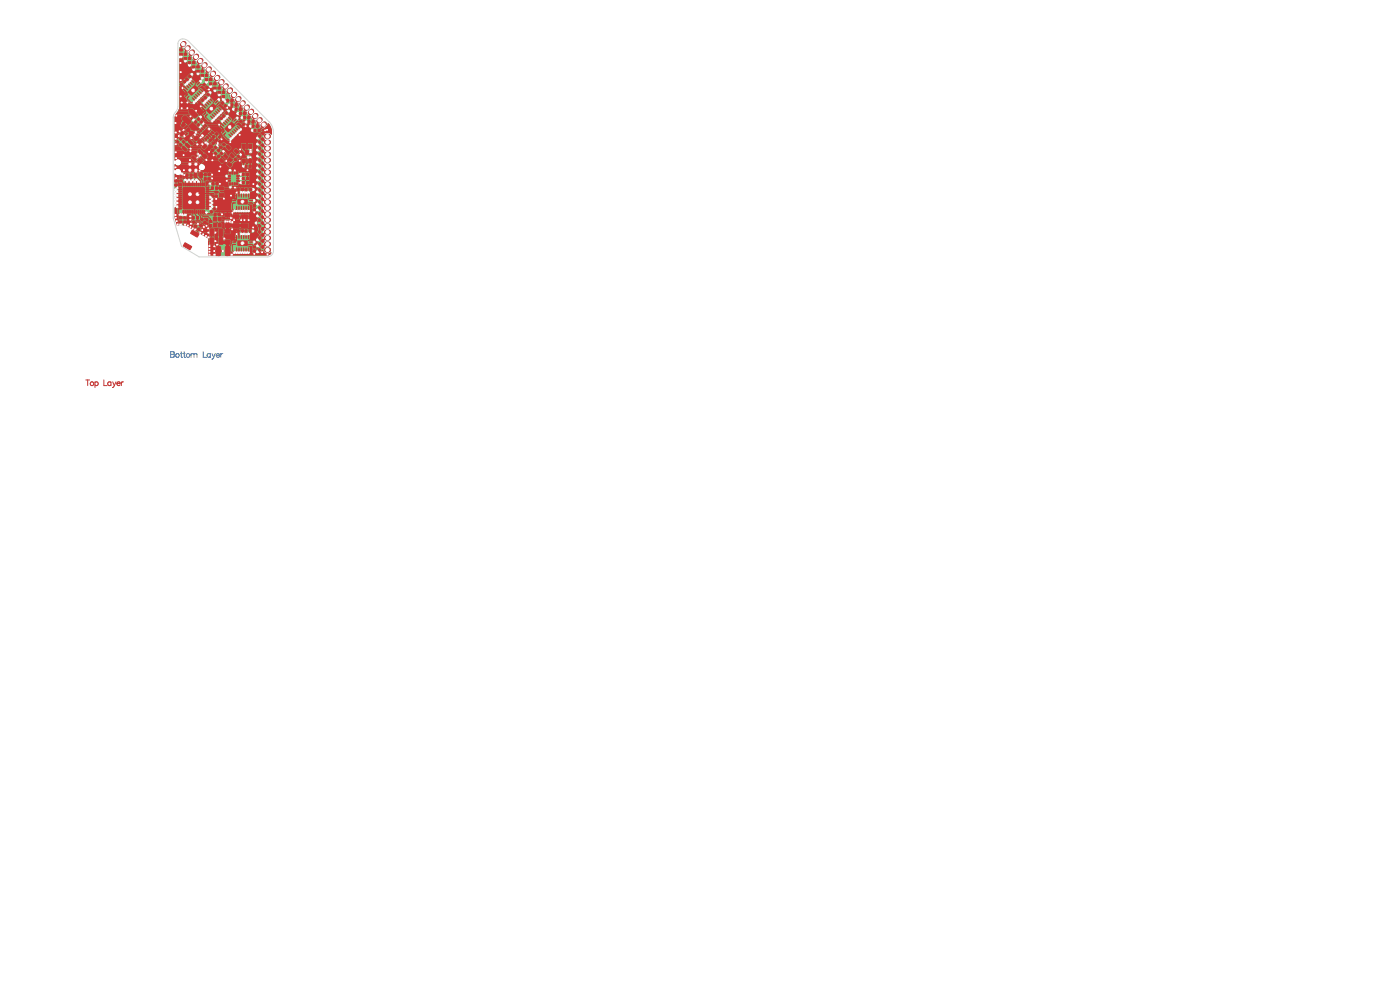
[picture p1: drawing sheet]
<svg xmlns="http://www.w3.org/2000/svg" width="297mm" height="210mm" viewBox="0 0 297 210" stroke-linecap="round" stroke-linejoin="round" font-family="sans-serif">
<g fill="none" stroke="#4d7fc4" stroke-width="1.1">
<path d="M39 9.2l-.3 .3M39.9 10.1l-.3 .3M40.8 11l-.3 .3M41.7 11.9l-.3 .3M42.6 12.8l-.3 .3M43.5 13.7l-.3 .3M44.4 14.6l-.3 .3M45.3 15.5l-.3 .3M46.2 16.4l-.3 .3M47.1 17.3l-.3 .3M48 18.2l-.3 .3M48.9 19.1l-.3 .3"/>
<path d="M49.8 20l-.3 .3M50.7 20.9l-.3 .3M51.6 21.8l-.3 .3M52.5 22.7l-.3 .3M53.4 23.6l-.3 .3M54.3 24.5l-.3 .3M55.2 25.4l-.3 .3M56.1 26.3l-.3 .3M56.5 39.1h.5M56.5 37.8h.5M56.5 36.5h.5M56.5 35.3h.5"/>
<path d="M56.5 34h.5M56.5 32.7h.5M56.5 31.4h.5M56.5 30.2h.5M56.5 28.9h.5M56.5 53h.5M56.5 51.8h.5M56.5 50.5h.5M56.5 49.2h.5M56.5 48h.5M56.5 46.7h.5M56.5 45.4h.5"/>
<path d="M56.5 44.1h.5M56.5 42.9h.5M56.5 41.6h.5M56.5 40.3h.5"/>
</g>
<g fill="#4d7fc4" stroke="#4d7fc4" stroke-width=".21">
<circle cx="44.8" cy="31" r=".5"/>
<circle cx="39.7" cy="44.7" r=".5"/>
<circle cx="41.3" cy="32" r=".5"/>
<circle cx="37.8" cy="44.8" r=".5"/>
<circle cx="39.1" cy="22.4" r=".5"/>
<circle cx="41.6" cy="27.1" r=".5"/>
<circle cx="38.8" cy="46.4" r=".5"/>
<circle cx="39" cy="34.8" r=".4"/>
</g>
<g fill="#ececec" stroke="#ececec" stroke-width=".21">
<circle cx="37.7" cy="47.6" r=".2"/>
<circle cx="37.5" cy="46.9" r=".2"/>
<circle cx="37.3" cy="46.2" r=".2"/>
<circle cx="37.2" cy="45.6" r=".2"/>
<circle cx="37.6" cy="43.8" r=".2"/>
<circle cx="37.2" cy="43.5" r=".2"/>
<circle cx="37.6" cy="43.1" r=".2"/>
<circle cx="37.2" cy="42.7" r=".2"/>
<circle cx="37.6" cy="42.2" r=".2"/>
<circle cx="37.2" cy="41.8" r=".2"/>
<circle cx="37.6" cy="41.5" r=".2"/>
<circle cx="37.2" cy="41.1" r=".2"/>
<circle cx="37.6" cy="40.7" r=".2"/>
<circle cx="37.2" cy="40.2" r=".2"/>
<circle cx="37.6" cy="39.8" r=".2"/>
<circle cx="37.3" cy="37.8" r=".2"/>
<circle cx="37.2" cy="35.5" r=".2"/>
<circle cx="37.4" cy="33.5" r=".2"/>
<circle cx="37.3" cy="32.3" r=".2"/>
<circle cx="37.3" cy="30.6" r=".2"/>
<circle cx="37.3" cy="29.4" r=".2"/>
<circle cx="37.3" cy="28.1" r=".2"/>
<circle cx="37.2" cy="26.1" r=".2"/>
<circle cx="37.4" cy="24.5" r=".2"/>
<circle cx="38.5" cy="23" r=".2"/>
<circle cx="39.8" cy="23" r=".2"/>
<circle cx="41.6" cy="23.5" r=".2"/>
<circle cx="42.6" cy="22.6" r=".2"/>
<circle cx="42.5" cy="24.8" r=".2"/>
<circle cx="43.1" cy="26.3" r=".2"/>
<circle cx="42.5" cy="26.9" r=".2"/>
<circle cx="41.6" cy="28" r=".2"/>
<circle cx="41.4" cy="28.6" r=".2"/>
<circle cx="40.6" cy="29.3" r=".2"/>
<circle cx="39.1" cy="28.8" r=".2"/>
<circle cx="37.9" cy="28.8" r=".2"/>
<circle cx="38.1" cy="27.8" r=".2"/>
<circle cx="38.9" cy="27.5" r=".2"/>
<circle cx="41.1" cy="25.5" r=".2"/>
<circle cx="40.4" cy="24.7" r=".2"/>
<circle cx="45.7" cy="25" r=".2"/>
<circle cx="45.3" cy="25.3" r=".2"/>
<circle cx="45" cy="25.7" r=".2"/>
<circle cx="46.1" cy="24.6" r=".2"/>
<circle cx="46.4" cy="24.3" r=".2"/>
<circle cx="46.8" cy="23.9" r=".2"/>
<circle cx="47.1" cy="23.5" r=".2"/>
<circle cx="48.5" cy="23.6" r=".2"/>
<circle cx="48.2" cy="22.9" r=".2"/>
<circle cx="48.6" cy="22.3" r=".2"/>
<circle cx="49.5" cy="23.2" r=".2"/>
<circle cx="50.4" cy="24.1" r=".2"/>
<circle cx="50.3" cy="25" r=".2"/>
<circle cx="51.3" cy="25" r=".2"/>
<circle cx="52.2" cy="25.9" r=".2"/>
<circle cx="52.1" cy="26.8" r=".2"/>
<circle cx="53.1" cy="26.8" r=".2"/>
<circle cx="53.5" cy="27.7" r=".2"/>
<circle cx="51" cy="27.4" r=".2"/>
<circle cx="50.7" cy="27.8" r=".2"/>
<circle cx="50.3" cy="28.2" r=".2"/>
<circle cx="50" cy="28.5" r=".2"/>
<circle cx="49.6" cy="28.9" r=".2"/>
<circle cx="49.2" cy="29.2" r=".2"/>
<circle cx="48.9" cy="29.6" r=".2"/>
<circle cx="48.8" cy="30.1" r=".2"/>
<circle cx="47" cy="29.5" r=".2"/>
<circle cx="46.2" cy="30.4" r=".2"/>
<circle cx="46.1" cy="30.9" r=".2"/>
<circle cx="44" cy="30.5" r=".2"/>
<circle cx="43.7" cy="30.2" r=".2"/>
<circle cx="42.9" cy="30.6" r=".2"/>
<circle cx="41.8" cy="30.7" r=".2"/>
<circle cx="42" cy="32.7" r=".2"/>
<circle cx="42.3" cy="33" r=".2"/>
<circle cx="41.9" cy="33.4" r=".2"/>
<circle cx="41.6" cy="34.8" r=".4"/>
<circle cx="41.6" cy="36.1" r=".4"/>
<circle cx="42.4" cy="36.2" r=".2"/>
<circle cx="40.3" cy="36.1" r=".4"/>
<circle cx="40.3" cy="34.8" r=".4"/>
<circle cx="40.3" cy="33.9" r=".2"/>
<circle cx="40.4" cy="32.1" r=".2"/>
<circle cx="40.5" cy="31.5" r=".2"/>
<circle cx="38.9" cy="32.9" r=".2"/>
<circle cx="39" cy="36.1" r=".4"/>
<circle cx="39.1" cy="37.1" r=".2"/>
<circle cx="38.6" cy="36.9" r=".2"/>
<circle cx="39.3" cy="38.2" r=".2"/>
<circle cx="39.7" cy="38.5" r=".2"/>
<circle cx="40.1" cy="38.2" r=".2"/>
<circle cx="40.5" cy="38.5" r=".2"/>
<circle cx="40.9" cy="38.2" r=".2"/>
<circle cx="41.3" cy="38.5" r=".2"/>
<circle cx="41.7" cy="38.2" r=".2"/>
<circle cx="42.1" cy="38.5" r=".2"/>
<circle cx="44.5" cy="39" r=".2"/>
<circle cx="45" cy="37.8" r=".2"/>
<circle cx="45" cy="37.1" r=".2"/>
<circle cx="46.5" cy="36.3" r=".2"/>
<circle cx="46.8" cy="35.4" r=".2"/>
<circle cx="48" cy="34.1" r=".2"/>
<circle cx="47.4" cy="32.2" r=".2"/>
<circle cx="45.3" cy="32.9" r=".2"/>
<circle cx="45.1" cy="34" r=".2"/>
<circle cx="43.8" cy="33.9" r=".2"/>
<circle cx="44.4" cy="32.2" r=".2"/>
<circle cx="42.6" cy="29.1" r=".2"/>
<circle cx="42.9" cy="28.8" r=".2"/>
<circle cx="44.4" cy="27.4" r=".2"/>
<circle cx="46.5" cy="26.5" r=".2"/>
<circle cx="47.2" cy="25.7" r=".2"/>
<circle cx="47.6" cy="25.4" r=".2"/>
<circle cx="47.9" cy="25" r=".2"/>
<circle cx="48.3" cy="24.7" r=".2"/>
<circle cx="50.8" cy="28.6" r=".2"/>
<circle cx="50.9" cy="31.7" r=".2"/>
<circle cx="51" cy="32.8" r=".2"/>
<circle cx="50.8" cy="34.1" r=".2"/>
<circle cx="51.6" cy="35.2" r=".2"/>
<circle cx="52.5" cy="36.1" r=".2"/>
<circle cx="51.1" cy="36.9" r=".2"/>
<circle cx="51.1" cy="37.8" r=".2"/>
<circle cx="51" cy="38.8" r=".2"/>
<circle cx="51.2" cy="40.8" r=".2"/>
<circle cx="51.7" cy="40.8" r=".2"/>
<circle cx="52.2" cy="40.8" r=".2"/>
<circle cx="52.7" cy="40.8" r=".2"/>
<circle cx="53.8" cy="40.2" r=".2"/>
<circle cx="53.8" cy="39.1" r=".2"/>
<circle cx="54.7" cy="39.5" r=".2"/>
<circle cx="54.7" cy="38.2" r=".2"/>
<circle cx="54.7" cy="36.9" r=".2"/>
<circle cx="54.7" cy="35.6" r=".2"/>
<circle cx="54.7" cy="34.4" r=".2"/>
<circle cx="54.7" cy="33.1" r=".2"/>
<circle cx="54.7" cy="31.8" r=".2"/>
<circle cx="54.7" cy="30.6" r=".2"/>
<circle cx="54.7" cy="29.3" r=".2"/>
<circle cx="56.2" cy="27.7" r=".2"/>
<circle cx="56.6" cy="27.5" r=".2"/>
<circle cx="53.2" cy="31.8" r=".2"/>
<circle cx="53.2" cy="32.2" r=".2"/>
<circle cx="53.1" cy="33.3" r=".2"/>
<circle cx="52.6" cy="33.3" r=".2"/>
<circle cx="49.8" cy="36.1" r=".2"/>
<circle cx="48.8" cy="36.1" r=".2"/>
<circle cx="48.1" cy="37.4" r=".2"/>
<circle cx="48.1" cy="38.4" r=".2"/>
<circle cx="48.8" cy="39.7" r=".2"/>
<circle cx="49.8" cy="39.8" r=".2"/>
<circle cx="50.2" cy="40.8" r=".2"/>
<circle cx="49" cy="41.5" r=".2"/>
<circle cx="47.5" cy="42.1" r=".2"/>
<circle cx="45.8" cy="42.2" r=".2"/>
<circle cx="44.9" cy="42.2" r=".2"/>
<circle cx="44.6" cy="41.8" r=".2"/>
<circle cx="44.6" cy="42.7" r=".2"/>
<circle cx="44.9" cy="43.1" r=".2"/>
<circle cx="44.6" cy="43.5" r=".2"/>
<circle cx="44.9" cy="43.8" r=".2"/>
<circle cx="44.6" cy="44.2" r=".2"/>
<circle cx="45.9" cy="43.9" r=".2"/>
<circle cx="47.1" cy="45.5" r=".2"/>
<circle cx="47.9" cy="47" r=".2"/>
<circle cx="48.3" cy="47" r=".2"/>
<circle cx="48.7" cy="47" r=".2"/>
<circle cx="49.3" cy="47.1" r=".2"/>
<circle cx="49.6" cy="46.7" r=".2"/>
<circle cx="49" cy="46.2" r=".2"/>
<circle cx="49.3" cy="45.2" r=".2"/>
<circle cx="49.7" cy="44.8" r=".2"/>
<circle cx="50.2" cy="44.8" r=".2"/>
<circle cx="50.7" cy="44.8" r=".2"/>
<circle cx="51.2" cy="44.8" r=".2"/>
<circle cx="51.7" cy="44.8" r=".2"/>
<circle cx="52.2" cy="44.8" r=".2"/>
<circle cx="52.7" cy="44.8" r=".2"/>
<circle cx="53.9" cy="45.1" r=".2"/>
<circle cx="54.7" cy="44.5" r=".2"/>
<circle cx="54.7" cy="45.8" r=".2"/>
<circle cx="54.3" cy="47.3" r=".2"/>
<circle cx="53.7" cy="48.2" r=".2"/>
<circle cx="53.6" cy="49" r=".2"/>
<circle cx="52.7" cy="49.6" r=".2"/>
<circle cx="52.2" cy="49.7" r=".2"/>
<circle cx="51.7" cy="49.6" r=".2"/>
<circle cx="51.2" cy="49.7" r=".2"/>
<circle cx="50.2" cy="49.7" r=".2"/>
<circle cx="49.2" cy="48.7" r=".2"/>
<circle cx="47.6" cy="50.6" r=".2"/>
<circle cx="45.7" cy="51.2" r=".2"/>
<circle cx="46.1" cy="51.9" r=".2"/>
<circle cx="45.5" cy="52.2" r=".2"/>
<circle cx="45.5" cy="53.2" r=".2"/>
<circle cx="45.5" cy="54" r=".2"/>
<circle cx="44.5" cy="54" r=".2"/>
<circle cx="44.5" cy="53.4" r=".2"/>
<circle cx="44.4" cy="52.8" r=".2"/>
<circle cx="44.5" cy="52.2" r=".2"/>
<circle cx="44.2" cy="50.4" r=".2"/>
<circle cx="43.7" cy="50.1" r=".2"/>
<circle cx="43.1" cy="49.7" r=".2"/>
<circle cx="42.5" cy="49.4" r=".2"/>
<circle cx="42.9" cy="48.8" r=".2"/>
<circle cx="43.2" cy="48.2" r=".2"/>
<circle cx="43.8" cy="47.9" r=".2"/>
<circle cx="44.1" cy="48.5" r=".2"/>
<circle cx="44.2" cy="49.4" r=".2"/>
<circle cx="45.7" cy="49.4" r=".2"/>
<circle cx="41.4" cy="48.7" r=".2"/>
<circle cx="40.9" cy="48.5" r=".2"/>
<circle cx="40.4" cy="48.2" r=".2"/>
<circle cx="40.5" cy="47.5" r=".2"/>
<circle cx="40.4" cy="46.6" r=".2"/>
<circle cx="40.4" cy="45.9" r=".2"/>
<circle cx="39.3" cy="45.5" r=".2"/>
<circle cx="38.8" cy="45.5" r=".2"/>
<circle cx="38.2" cy="45.5" r=".2"/>
<circle cx="38.3" cy="47.7" r=".2"/>
<circle cx="39.2" cy="47.7" r=".2"/>
<circle cx="39.8" cy="47.8" r=".2"/>
<circle cx="42" cy="47.5" r=".2"/>
<circle cx="43.8" cy="45.1" r=".2"/>
<circle cx="51.2" cy="46.7" r=".2"/>
<circle cx="51.8" cy="46.7" r=".2"/>
<circle cx="52.8" cy="46.7" r=".2"/>
<circle cx="53.9" cy="42.5" r=".2"/>
<circle cx="54.7" cy="42" r=".2"/>
<circle cx="54.7" cy="40.7" r=".2"/>
<circle cx="54.7" cy="43.3" r=".2"/>
<circle cx="54.7" cy="50.9" r=".2"/>
<circle cx="53.9" cy="51.4" r=".2"/>
<circle cx="54.7" cy="52.2" r=".2"/>
<circle cx="54.7" cy="53.4" r=".2"/>
<circle cx="55.6" cy="53.5" r=".2"/>
<circle cx="56.8" cy="53.9" r=".2"/>
<circle cx="53.9" cy="53.8" r=".2"/>
<circle cx="52.7" cy="53.5" r=".2"/>
<circle cx="52.2" cy="53.5" r=".2"/>
<circle cx="51.7" cy="53.5" r=".2"/>
<circle cx="51.2" cy="53.5" r=".2"/>
<circle cx="50.7" cy="53.5" r=".2"/>
<circle cx="50.2" cy="53.5" r=".2"/>
<circle cx="49.7" cy="53.5" r=".2"/>
<circle cx="49.2" cy="54" r=".2"/>
<circle cx="47.2" cy="53.2" r=".2"/>
<circle cx="46.6" cy="39" r=".2"/>
<circle cx="46.4" cy="21.1" r=".2"/>
<circle cx="47.3" cy="21.1" r=".2"/>
<circle cx="47.8" cy="21.4" r=".2"/>
<circle cx="46.5" cy="20.1" r=".2"/>
<circle cx="45.6" cy="19.2" r=".2"/>
<circle cx="44.6" cy="19.7" r=".2"/>
<circle cx="44.3" cy="19" r=".2"/>
<circle cx="44.7" cy="18.3" r=".2"/>
<circle cx="43.8" cy="17.4" r=".2"/>
<circle cx="42.5" cy="17.3" r=".2"/>
<circle cx="42.9" cy="16.5" r=".2"/>
<circle cx="42" cy="15.6" r=".2"/>
<circle cx="40.7" cy="15.8" r=".2"/>
<circle cx="40.5" cy="16.9" r=".2"/>
<circle cx="40.1" cy="17.3" r=".2"/>
<circle cx="39.8" cy="17.6" r=".2"/>
<circle cx="39.4" cy="18" r=".2"/>
<circle cx="38.7" cy="18.7" r=".2"/>
<circle cx="38.4" cy="17" r=".2"/>
<circle cx="38.4" cy="15.3" r=".2"/>
<circle cx="38.3" cy="13.4" r=".2"/>
<circle cx="38.4" cy="12.1" r=".2"/>
<circle cx="39.3" cy="13" r=".2"/>
<circle cx="40.2" cy="13.9" r=".2"/>
<circle cx="41.1" cy="14.8" r=".2"/>
<circle cx="41.8" cy="21.1" r=".2"/>
<circle cx="41.5" cy="21.4" r=".2"/>
<circle cx="41.1" cy="21.8" r=".2"/>
<circle cx="39.8" cy="21.7" r=".2"/>
<circle cx="38.5" cy="21.7" r=".2"/>
<circle cx="38.4" cy="20.4" r=".2"/>
<circle cx="42.2" cy="20.7" r=".2"/>
<circle cx="42.5" cy="20.4" r=".2"/>
<circle cx="42.9" cy="20" r=".2"/>
<circle cx="43.2" cy="19.7" r=".2"/>
<circle cx="43.3" cy="21.8" r=".2"/>
<circle cx="43.6" cy="21.5" r=".2"/>
<circle cx="44" cy="21.1" r=".2"/>
<circle cx="44.4" cy="20.8" r=".2"/>
<circle cx="40.3" cy="42.9" r=".3"/>
<circle cx="41.9" cy="42.9" r=".3"/>
<circle cx="41.9" cy="41.2" r=".3"/>
<circle cx="40.3" cy="41.2" r=".3"/>
<circle cx="51.5" cy="42.8" r=".3"/>
<circle cx="51.4" cy="51.6" r=".3"/>
<circle cx="48.8" cy="26.9" r=".3"/>
<circle cx="44.9" cy="23.1" r=".3"/>
<circle cx="41" cy="19.2" r=".3"/>
</g>
<g fill="none" stroke="#4d7fc4" stroke-width=".21">
<path d="M38.4 12.1v.6l.9 .8v4.3l.1 .2M39.3 13l.4 .3 .1 4.3M40.2 13.9v2.7l.3 .3M41.1 14.8l.5 .4v4.9l.6 .6M42 15.6v3.5l.9 .9M42.9 16.5l-.4 .4v.4M43.8 17.4l-.6 .6v1.7M44.7 18.3l.3 .3v1.5l-.6 .7M45.6 19.2v1l-1.4 1.4-.6-.1M40.3 36.1l.7 .8h1.7l.4 .3v5.7l-.8 .8h-2.9l-1.1 1.2h-.6M40.3 34.8l.8-.8h2l.9 .9v1.7l-.3 .3v6.2l-1.2 1.2h-1.3l-2.1 2.1h-.4M41.1 21.8l.6 .6v.4l.8 .7h.3l2.8 2.8v.3l.8 .8h.3l2.2 2.2"/>
<path d="M41.5 21.4l.6 .7v.6l.4 .4h.6l2.9 2.9v.6l.4 .4h.6l2.2 2.2M41.6 34.8l.5-.5h.9l.7 .7v1.5l-.3 .3v6.2l-1 1h-2.1l-.7 .7M41.6 28h3l4.8 4.8h1.6M41.8 21.1l7.8 7.8M42.5 24.8l-.9 1v1.3M46.5 20.1h-.4l-1.8 1.8-1-.1M47.3 21.1h-.9M47.7 21.5h-.3l-1.7 1.6v1.2l.4 .3M48.6 22.3h-1l-.5 .5v.7M49.5 23.2v-.7l-.7-.7-1.4 .1-1 1v.7l.4 .3M50.3 25l.4 .5h1.1l.4 .4M50.4 24.1h-1.5l-.6 .6"/>
<path d="M51.3 25l-.3-.4h-1.9l-.8 .9-.7-.1M53.1 26.8l-.6 .6h-1.5M53.5 27.7l-.2 .2-2.6-.1M54.7 31.8l-.5 .5v2l-.6 .6v2.4l-1.2 1.2v1.5l-.7 .9M54.7 35.6l-.5 .5v1.4l-1.2 1.2 .2 2.8-1 1v2.2M54.7 38.2l-.5 .4v3.7l-.3 .3M54.7 30.6l-.8 .7v2.9l-.6 .6v2.4l-1.2 1.2v1.4l-.9 1.1M54.7 34.4l-.8 .7v2.3l-1.2 1.2v2.3M54.7 36.9v.6l-1.4 1.4 .1 2.8-.7 .8v2.2M49.7 44.7v.3l.4 .3v3.2l-.7 .7v1l.3 .3v3.1M50.2 44.7l.2 .5v3.6l-.6 .6v.6l.4 .4v3.2M50.7 44.7v8.9"/>
<path d="M54.7 40.7l1 1.1v4.5l-.3 .3v2.6l-1.5 1.5v.6M54.7 42l.7 .7v3.5l-.3 .3v2.6l-1.3 1.3h-2.1l-.5-.5v-.3M54.7 43.3l.4 .4v2.3l-.3 .3v2.7l-1.2 1.1h-1.6l-.3-.5M54.7 44.5v.5l-.5 .5v1.2l-.3 .3v.6l.3 .4v1.1l-.6 .5h-.9M54.7 52.2l-.8 .8h-1.5l-.2 .2v.4M54.7 53.4l-1.8-.1-.2 .3M36.2 74.6l.7 .1v.4l-.2 .1 .3 .2-.1 .3-.7 .1zM36.2 75.2h.5M38.3 75h.4M38.4 74.6v1l.3 .2M38.9 75h.4M39.1 74.6v1l.3 .2"/>
<path d="M40.5 75.2l.3-.2 .3 .1 .1 .1M40.5 75v.8M41.2 75.2l.3-.2 .2 .1 .1 .7M41.2 75.2v.6M43.1 74.6v1.2h.7M44.6 75.2a.38 .38 0 0 0-.5-.1 .38 .38 0 0 0 0 .6 .38 .38 0 0 0 .5-.1M44.6 75v.8M45 75l.3 .8M45.3 75.8l-.4 .4M45.7 75l-.4 .8M45.9 75.3l.3 .5 .4-.2M46 75.1h.4l.2 .2h-.7z"/>
<path d="M46.8 75v.8M47.3 75l-.3 .1-.2 .2"/>
<circle cx="37.6" cy="75.4" r=".4"/>
<circle cx="39.9" cy="75.4" r=".4"/>
</g>
<path d="M52.7 33.3h.4M53.2 31.8v.4M37.7 45.1l.5 .5M38.7 45.6v.8M39.6 44.7l-.3 .3v.6" fill="none" stroke="#4d7fc4" stroke-width=".4"/>
<path d="M38.5 21.7l1.3 1.3M39.8 21.7l-1.3 1.3M41.3 31.9l1 1M41.6 27.1v.9M43.7 30.2l.3 .3h.3l3.1 3.1v7.3l.9 .8v5.3M47.9 47h.8" fill="none" stroke="#4d7fc4" stroke-width=".5"/>
<g fill="#4d7fc4">
<path d="M53.7 40.7h.3l-.1 1.5a.36 .36 0 0 0-.4 .4 .36 .36 0 0 0 .4 .3 .36 .36 0 0 0 .4-.4l.4-.2 .5 .5v.4h-.2a.36 .36 0 0 0-.4-.3 .36 .36 0 0 0-.3 .4 .36 .36 0 0 0 .4 .3l.2 .5a.53 .53 0 0 0-.6 .3 .53 .53 0 0 0 .1 .5l-.4 .6v1.1l-.3 .4v.6l.3 .5v.5l-.2 .1a.35 .35 0 0 0-.4 .1 .35 .35 0 0 0 0 .5v.1l-.7-.1-1.3 .1-.5-.2v-4l.5-.2h1a.36 .36 0 0 0 .6 0 .36 .36 0 0 0-.1-.5v-1.9l.8-.9z"/>
<path d="M37.1 35.6h1.8l-.3 .1-.3 .5a.64 .64 0 0 0-1.1-.1h-.1z"/>
<path d="M37.1 25.5h3.6l.1 .2 .5 .2v.4h-4.2z"/>
<path d="M37.1 39h5.8v3.8l-.8 .7h-2.7l-1 .9-.5-.2 .1-.3a.48 .48 0 0 1 0-.9 .48 .48 0 0 1 0-.7 .48 .48 0 0 1 0-.8 .48 .48 0 0 1 0-.9 .48 .48 0 0 1 0-.7 .38 .38 0 0 0-.7-.3 .38 .38 0 0 0 .2 .7l-.2 .3-.2-.1z"/>
<path d="M37.1 30.2h6.2l.5 .7h-6.7z"/>
<path d="M37.1 30.9l7 .1a.65 .65 0 0 0 .7 .6l.5 .6h-3.2l-.2-.2a.66 .66 0 0 0-.6-.7 .66 .66 0 0 0-.7 .6h-3.5z"/>
</g>
<path d="M37.1 32.1h3.6" fill="none" stroke="#4d7fc4" stroke-width=".21"/>
<g fill="#4d7fc4">
<path d="M37.1 36.9l.6 .2 .4-.1a.47 .47 0 0 0 .5 .2 .47 .47 0 0 0 .4-.3l.6-.7h-.6h.7l.2 .3 .6 .1 .5 .5h1.6l.3 .2v1.7h-5.8v-.8h1.8l.4 .4a.43 .43 0 0 0 .4 .3 .43 .43 0 0 0 .4-.2 .48 .48 0 0 0 .8 0 .48 .48 0 0 0 .8 0 .38 .38 0 0 0 .7 .1 .38 .38 0 0 0-.3-.6 .43 .43 0 0 0-.4-.4 .43 .43 0 0 0-.4 .3 .48 .48 0 0 0-.8 0 .48 .48 0 0 0-.8 0 .4 .4 0 0 0-.4-.3 .4 .4 0 0 0-.4 .4h-1.8z"/>
<path d="M40.8 36.2l.2 .1-.1 .1z"/>
<path d="M42.1 36.2h1.4v.2l-.5 .4-.3-.2h-.7z"/>
<path d="M37.1 32.2h3.6l1.3 1a.41 .41 0 0 0 .6 0 .41 .41 0 0 0 0-.5l-.5-.5h3.2l1.7 1.6v2.3h-2.8v-1.4l-1.1-.9h-2l-.6 .5a.56 .56 0 0 0-.8 .5 .56 .56 0 0 0 .6 .6 .56 .56 0 0 0 .5-.8h.2a.58 .58 0 0 0 .5 .8 .58 .58 0 0 0 .6-.8l.8-.1 .1 .2v.1a.66 .66 0 0 0-.8 .9 .66 .66 0 0 0 1.1 .2l.2 .2h-1.4a.55 .55 0 0 0-.5-.6 .55 .55 0 0 0-.6 .6h-.2a.55 .55 0 0 0-.5-.6 .55 .55 0 0 0-.6 .6h-.8v-.5h.2v.4h.5l-.4-.4h-2.1v-.7h.2a.65 .65 0 0 0 1-.1h.2a.56 .56 0 0 0 .7 .6 .56 .56 0 0 0 .3-.9 .56 .56 0 0 0-1 0h-.1a.65 .65 0 0 0-.4-.7 .65 .65 0 0 0-.8 .3l-.1-.1z"/>
<path d="M44.2 36.2h2.8v3.5h-3.1v-.7h.3a.36 .36 0 0 0 .5 .3 .36 .36 0 0 0 .1-.6 .36 .36 0 0 0-.6 .2v.1h-.3v-2l.3-.4z"/>
<path d="M38.1 19.2h2.4l.3 .4 .5 .1v.4l.4 .6-.6 .7a.36 .36 0 0 0-.3 .4 .36 .36 0 0 0 .3 .3l.4 .4v.4l.8 .8h.4l2 2.2 .7 .5v.4l.8 .8h.4l1.7 1.7h-2.1l-1.6-1.5h-2.6a.64 .64 0 0 1 .7-.6 .36 .36 0 0 0 0-.5 .36 .36 0 0 0-.5 0l-.4-.2v-.2h1a.36 .36 0 0 0 .5 .3 .36 .36 0 0 0 .1-.6 .36 .36 0 0 0-.6 .1v.2h-1v-.4l.7-.7a.36 .36 0 0 0 .4-.4 .36 .36 0 0 0-.4-.3 .36 .36 0 0 0-.3 .3l-.6 .6h-.2a.35 .35 0 0 0-.4-.3 .35 .35 0 0 0-.3 .4h-3.6v-.9l.4-.6a1.9 1.9 0 0 0 .6-1.5z"/>
<path d="M37.1 26.3h4.2v.2a.65 .65 0 0 0-.1 1.1v.6l.2 .2 .5-.1h2.6l1 1h-8.4z"/>
<path d="M50.9 53.1h1.1l-.6 .2z"/>
<path d="M54.2 53.1h.3z"/>
<path d="M44.2 53.1h5.3a.46 .46 0 0 0-.1 .5 .46 .46 0 0 0 .4 .3h2.9l.3-.3h1.3a.35 .35 0 0 0 .6 .1 .35 .35 0 0 0-.1-.6h1.1a.69 .69 0 0 0 .8 .6v-.6h-2.5v-.1l.4-.5a.36 .36 0 0 0 .4-.3 .36 .36 0 0 0-.3-.4 .36 .36 0 0 0-.4 .4l-.5 .5h-1.4l-.4 .4h-1.1v-1.2h.2a.45 .45 0 0 0 .7 0 .45 .45 0 0 0 0-.6 .45 .45 0 0 0-.7 0h-.2v-1.1l.2-.1 .6 .5h1.9l.1 .5a.36 .36 0 0 0-.1 .5 .36 .36 0 0 0 .6 0 .36 .36 0 0 0-.1-.5l.1-.2a.45 .45 0 0 0 .4 .3 .45 .45 0 0 0 .4-.3l-.4-.5 1-1.2 .1-2.5 .4 .5-.2 .7h.8v.1h-.8l.2 .5a.97 .97 0 0 0 0 1.4 .66 .66 0 0 0 0 1.1 .97 .97 0 0 0 0 1.5l-.2 .5h.8l.1 .7 .8-.1a.8 .8 0 0 1-.9 .6h-12.5z"/>
<path d="M38.1 10l.8 .3a.66 .66 0 0 0 .8 .8 .97 .97 0 0 0 1 1 .66 .66 0 0 0 .8 .8 .96 .96 0 0 0 1 1 .66 .66 0 0 0 .8 .8 .97 .97 0 0 0 1 1 .66 .66 0 0 0 .8 .8 .96 .96 0 0 0 1 1 .66 .66 0 0 0 .8 .8 .96 .96 0 0 0 1 1l.2 .5 .6-.6 .1 .1-.6 .6 .6 .3a.66 .66 0 0 0 .8 .8 .97 .97 0 0 0 1 1 .66 .66 0 0 0 .8 .8 .97 .97 0 0 0 1 1 .66 .66 0 0 0 .8 .8 .97 .97 0 0 0 1 1 .66 .66 0 0 0 .8 .8l.1 .2a.69 .69 0 0 0 .4 .6 .69 .69 0 0 0 .8-.1 .89 .89 0 0 0 .5-.9h.2a2.98 2.98 0 0 1 .7 2.3l-.2-.1a.86 .86 0 0 0-1.2-.2 .86 .86 0 0 0-.3 1.2l.1 .2a.66 .66 0 0 0 0 1.1 .97 .97 0 0 0 0 1.5 .66 .66 0 0 0 0 1.1 .97 .97 0 0 0 0 1.4 .66 .66 0 0 0 0 1.1 .97 .97 0 0 0 0 1.4 .66 .66 0 0 0 0 1.1 .97 .97 0 0 0 0 1.5 .66 .66 0 0 0 0 1.1l-.4 .6-.8-1-.5-.2v-.4a.45 .45 0 0 0 .5-.2 .45 .45 0 0 0 0-.5l-.5-.2 .2-.5a.35 .35 0 0 0 .4-.2 .35 .35 0 0 0-.2-.4l.1-.7a.45 .45 0 0 0 0-.5 .45 .45 0 0 0-.5-.2l.2-.5a.36 .36 0 0 0 .4-.3 .36 .36 0 0 0-.3-.4 .36 .36 0 0 0-.4 .2l-.2-.3 .6-.5a.35 .35 0 0 0 .3-.4 .35 .35 0 0 0-.4-.3l-.2-.1v-.4a.45 .45 0 0 0 .5-.1 .45 .45 0 0 0 0-.6l-.5-.1 .2-.5a.36 .36 0 0 0 .4-.3 .36 .36 0 0 0-.3-.4 .36 .36 0 0 0-.4 .2l-.2-.3 .6-.5a.36 .36 0 0 0 .3-.3 .36 .36 0 0 0-.4-.4 .36 .36 0 0 0-.3 .4l-.6 .5v.5l-.5-.2-.3 .3v.8l.3 .1 .5-.2v1.7l-.6 .7v2.3l-1.2 1.1v1.5l-.9 .8a.36 .36 0 0 0-.1 .6 .36 .36 0 0 0 .5 0h1l.5 .2-.9 1.2h-.2a.46 .46 0 0 0-.7 0 .46 .46 0 0 0 .1 .6 .46 .46 0 0 0 .6 0h.2l-.1 1.3-.5 .1-1.6-.1a.39 .39 0 0 0-.4 .2 .39 .39 0 0 0 .1 .5l.4 .4v2.9l-.7 .8v1l.3 .4v2.5h-5.3v-2.5l-4.8-2.8h-.6l-.1-.2a.36 .36 0 0 0-.4-.3 .36 .36 0 0 0-.3 .3l-.5 .2-.4-1.6v-.9l.5 .2 .6 .5a.66 .66 0 0 0 .3 1 .66 .66 0 0 0 .9-.6l1.3-1.2h2.7a.36 .36 0 0 0 .5 .3 .36 .36 0 0 0 .2-.6 .36 .36 0 0 0-.6 .1l-.1 .1h-2.7l.6-.5h1.2l.4-.3h1.3l.1 .1a.36 .36 0 0 0 .4 .2 .36 .36 0 0 0 .3-.3 .43 .43 0 0 0 .3-.4 .43 .43 0 0 0-.2-.4 .48 .48 0 0 0 0-.9 .51 .51 0 0 0 .2-.4 .51 .51 0 0 0-.4-.5 .38 .38 0 0 0-.6-.1 .38 .38 0 0 0 .2 .7 .48 .48 0 0 0 0 .7 .48 .48 0 0 0 0 .9l-.3 .3h-1.3l1-1.1v-3.4h3.1v1.3l.9 .9v4.7a.41 .41 0 0 0-.4 .4 .41 .41 0 0 0 .4 .4h1l.2-.4-.1-.3-.3-.1v-5l-.9-.9v-1h.7v.1a.36 .36 0 0 0 .6 .2 .36 .36 0 0 0-.1-.6 .36 .36 0 0 0-.5 .3h-.7v-.9h2.9v.1a.36 .36 0 0 0 .6 .1 .36 .36 0 0 0-.1-.6 .36 .36 0 0 0-.5 .3h-2.9v-.8h2.9v.1a.36 .36 0 0 0 .6 .1 .36 .36 0 0 0-.1-.6 .36 .36 0 0 0-.5 .3h-2.9a.46 .46 0 0 0 .5-.2 .46 .46 0 0 0 .1-.5l-.6-.1h2.9a.36 .36 0 0 0 .5 .3 .36 .36 0 0 0 .1-.6 .36 .36 0 0 0-.6 .1v.1h-2.9v-.7h.6l.1 .1a.36 .36 0 0 0 .6 .1 .36 .36 0 0 0-.2-.6 .36 .36 0 0 0-.5 .3h-.6v-.8h3.5v.1a.36 .36 0 0 0 .6 .1 .36 .36 0 0 0-.1-.6 .36 .36 0 0 0-.5 .3h-3.5v-1.6l-.1-.2h4.6l.2 .3h.6a.36 .36 0 0 0 .3-.4 .36 .36 0 0 0-.3-.3h-.6l-.2 .3h-4.6l-1.2-1.1h.5a.36 .36 0 0 0 .5 .3 .36 .36 0 0 0 .1-.6 .36 .36 0 0 0-.5 .1l-.1 .2h-.5l-1.1-1.1v-.2h.4a.36 .36 0 0 0 .4 .3 .36 .36 0 0 0 .2-.6 .36 .36 0 0 0-.6 .2v.1h-.4a.62 .62 0 0 0-.7-.5l-1-.6-.3 .1-.1 .3h-6.2v-.9h8.4l3.7 3.7 1.5 .1a.36 .36 0 0 0 .5 0 .36 .36 0 0 0 0-.6 .36 .36 0 0 0-.5 .1h-1.2l-3.3-3.3h2.1l.2 .3a.36 .36 0 0 0 .4 .3 .36 .36 0 0 0 .4-.3l.3-.3h4.7v.1a.36 .36 0 0 0 .6 .1 .36 .36 0 0 0-.1-.5 .36 .36 0 0 0-.5 .3h-4.7l1.2-1.2h2.5a.46 .46 0 0 0 .5-.2 .46 .46 0 0 0-.1-.6h-.3l-.2 .4h-.4l-.1-.2 .4-.4a.36 .36 0 0 0 .4-.3 .36 .36 0 0 0-.4-.4 .36 .36 0 0 0-.3 .4l-.5 .4-1.4-.1-.9 1-.5 .3-.9-.9 .1-.1a.45 .45 0 0 0 .5-.4 .45 .45 0 0 0-.5-.5 .45 .45 0 0 0-.4 .5l-.1 .1-.9-.9 .1-.1 .2-.3 .8-.2 .8-.8h.7l.2 .5 .6 .4h1l.2 .2a.36 .36 0 0 0 .3 .3 .36 .36 0 0 0 .4-.3 .36 .36 0 0 0-.4-.4l-.4-.3-.2-.5-.8-.5a.36 .36 0 0 0-.2-.4 .36 .36 0 0 0-.4 0h-1.4a.38 .38 0 0 0-.1-.6 .38 .38 0 0 0-.5 .2 .38 .38 0 0 0 .3 .5l.1 .1-1.7 1.6h-.2l-.5-.5 .2-.5 1-.9v-.8l.3-.4 .9 .1 .5-.2 .2 .2v.3a.36 .36 0 0 0 0 .5 .36 .36 0 0 0 .5 0 .36 .36 0 0 0 0-.5l-.1-.5-.7-.8h-.8l-.2-.4-.3-.1a.39 .39 0 0 0-.2-.4 .39 .39 0 0 0-.4 .1h-.7a.36 .36 0 0 0-.3 .5 .36 .36 0 0 0 .6 0h.3l.1 .1-1.5 1.5-.1 1.3-.1 .1-.7-.7 .1-.1a.45 .45 0 0 0 .5-.4 .45 .45 0 0 0-.5-.5 .45 .45 0 0 0-.4 .5l-.1 .1-.9-.9 .1-.1 1-.1 1.6-1.6h.3a.39 .39 0 0 0 .4-.3 .39 .39 0 0 0-.2-.5 .39 .39 0 0 0-.5 .2h-.3v-.4a.35 .35 0 0 0 .1-.5 .35 .35 0 0 0-.5 0l-.2-.1v-.4a.45 .45 0 0 0-.3-.4 .45 .45 0 0 0-.5 .1v.3l.4 .3v.4l-.2 .1a.35 .35 0 0 0-.4 .3 .35 .35 0 0 0 .4 .4v.1l-1.6 1.6h-.2l-.5-.5 .2-.5 1.1-.9-.1-1.7 .3-.3a.36 .36 0 0 0 .4-.4 .36 .36 0 0 0-.4-.3 .36 .36 0 0 0-.4 .4l-.4 .5v1.4l-.2 .1-.6-.5v-1.3l.2-.1a.36 .36 0 0 0 .4-.1 .36 .36 0 0 0 0-.5 .4 .4 0 0 0 .4-.4 .4 .4 0 0 0-.4-.4l-.4 .5h-.2l.1-.8a.45 .45 0 0 0 0-.5 .45 .45 0 0 0-.5-.2l-.3-.4a.36 .36 0 0 0-.4-.4 .36 .36 0 0 0-.4 .4 .36 .36 0 0 0 .4 .3l.2 .2v3.4h-.5l-.3 .5h-2.4v-6.4h.1l.8 .8 .1 4.3a.35 .35 0 0 0 .3 .4 .35 .35 0 0 0 .4-.3l.7-.7a.36 .36 0 0 0 .3-.4 .36 .36 0 0 0-.3-.3l-.1-.4a.44 .44 0 0 0 .5-.2 .44 .44 0 0 0 0-.5l-.5-.1 .1-1.3a.4 .4 0 0 0 0-.5 .4 .4 0 0 0-.5-.1l-.1-.2a.73 .73 0 0 0-.8-.6l-.3 .1-.1-.5a.35 .35 0 0 0 0-.5 .35 .35 0 0 0-.5 0l-.1-.1z"/>
</g>
<g fill="#fff" stroke="#fff" stroke-width=".21">
<circle cx="37.7" cy="47.6" r=".1"/>
<circle cx="37.5" cy="46.9" r=".1"/>
<circle cx="37.3" cy="46.2" r=".1"/>
<circle cx="37.3" cy="45.6" r=".1"/>
<circle cx="37.6" cy="43.8" r=".1"/>
<circle cx="37.3" cy="43.4" r=".1"/>
<circle cx="37.6" cy="43" r=".1"/>
<circle cx="37.2" cy="42.7" r=".1"/>
<circle cx="37.6" cy="42.3" r=".1"/>
<circle cx="37.3" cy="41.8" r=".1"/>
<circle cx="37.6" cy="41.4" r=".1"/>
<circle cx="37.3" cy="41" r=".1"/>
<circle cx="37.6" cy="40.7" r=".1"/>
<circle cx="37.3" cy="40.3" r=".1"/>
<circle cx="37.6" cy="39.8" r=".1"/>
<circle cx="37.3" cy="37.8" r=".1"/>
<circle cx="37.3" cy="35.5" r=".1"/>
<circle cx="37.4" cy="33.5" r=".1"/>
<circle cx="37.3" cy="32.3" r=".1"/>
<circle cx="37.3" cy="30.6" r=".1"/>
<circle cx="37.3" cy="29.4" r=".1"/>
<circle cx="37.3" cy="28.1" r=".1"/>
<circle cx="37.3" cy="26.1" r=".1"/>
<circle cx="37.4" cy="24.6" r=".1"/>
<circle cx="38.5" cy="23" r=".1"/>
<circle cx="39.8" cy="23" r=".1"/>
<circle cx="41.6" cy="23.5" r=".1"/>
<circle cx="42.6" cy="22.6" r=".1"/>
<circle cx="42.5" cy="24.8" r=".1"/>
<circle cx="43.1" cy="26.3" r=".1"/>
<circle cx="42.5" cy="26.9" r=".1"/>
<circle cx="41.6" cy="28" r=".1"/>
<circle cx="41.4" cy="28.6" r=".1"/>
<circle cx="40.6" cy="29.3" r=".1"/>
<circle cx="39.1" cy="28.9" r=".1"/>
<circle cx="38" cy="28.8" r=".1"/>
<circle cx="38.1" cy="27.9" r=".1"/>
<circle cx="39" cy="27.6" r=".1"/>
<circle cx="41.1" cy="25.5" r=".1"/>
<circle cx="40.4" cy="24.7" r=".1"/>
<circle cx="45.7" cy="25" r=".1"/>
<circle cx="45.3" cy="25.3" r=".1"/>
<circle cx="45" cy="25.7" r=".1"/>
<circle cx="46.1" cy="24.6" r=".1"/>
<circle cx="46.4" cy="24.3" r=".1"/>
<circle cx="46.8" cy="23.9" r=".1"/>
<circle cx="47.1" cy="23.5" r=".1"/>
<circle cx="48.5" cy="23.6" r=".1"/>
<circle cx="48.2" cy="22.9" r=".1"/>
<circle cx="48.6" cy="22.3" r=".1"/>
<circle cx="49.5" cy="23.2" r=".1"/>
<circle cx="50.4" cy="24.1" r=".1"/>
<circle cx="50.3" cy="25" r=".1"/>
<circle cx="51.3" cy="25" r=".1"/>
<circle cx="52.2" cy="25.9" r=".1"/>
<circle cx="52.1" cy="26.8" r=".1"/>
<circle cx="53.1" cy="26.8" r=".1"/>
<circle cx="53.5" cy="27.7" r=".1"/>
<circle cx="51" cy="27.4" r=".1"/>
<circle cx="50.7" cy="27.8" r=".1"/>
<circle cx="50.3" cy="28.2" r=".1"/>
<circle cx="50" cy="28.5" r=".1"/>
<circle cx="49.6" cy="28.9" r=".1"/>
<circle cx="49.2" cy="29.2" r=".1"/>
<circle cx="48.9" cy="29.6" r=".1"/>
<circle cx="48.8" cy="30.1" r=".1"/>
<circle cx="47" cy="29.6" r=".1"/>
<circle cx="46.2" cy="30.3" r=".1"/>
<circle cx="46.1" cy="30.9" r=".1"/>
<circle cx="44" cy="30.5" r=".1"/>
<circle cx="43.7" cy="30.2" r=".1"/>
<circle cx="42.9" cy="30.6" r=".1"/>
<circle cx="41.8" cy="30.7" r=".1"/>
<circle cx="42" cy="32.7" r=".1"/>
<circle cx="42.3" cy="33" r=".1"/>
<circle cx="41.9" cy="33.4" r=".1"/>
<circle cx="41.6" cy="34.8" r=".1"/>
<circle cx="41.6" cy="36.1" r=".1"/>
<circle cx="42.4" cy="36.2" r=".1"/>
<circle cx="40.3" cy="36.1" r=".1"/>
<circle cx="40.3" cy="34.8" r=".1"/>
<circle cx="40.3" cy="34" r=".1"/>
<circle cx="40.4" cy="32.1" r=".1"/>
<circle cx="40.4" cy="31.6" r=".1"/>
<circle cx="39" cy="32.9" r=".1"/>
<circle cx="39" cy="36.1" r=".1"/>
<circle cx="39.1" cy="37.2" r=".1"/>
<circle cx="38.6" cy="36.9" r=".1"/>
<circle cx="39.3" cy="38.2" r=".1"/>
<circle cx="39.7" cy="38.5" r=".1"/>
<circle cx="40.1" cy="38.2" r=".1"/>
<circle cx="40.5" cy="38.6" r=".1"/>
<circle cx="40.9" cy="38.2" r=".1"/>
<circle cx="41.3" cy="38.5" r=".1"/>
<circle cx="41.7" cy="38.2" r=".1"/>
<circle cx="42.1" cy="38.6" r=".1"/>
<circle cx="44.5" cy="39" r=".1"/>
<circle cx="45" cy="37.8" r=".1"/>
<circle cx="45" cy="37" r=".1"/>
<circle cx="46.5" cy="36.3" r=".1"/>
<circle cx="46.7" cy="35.4" r=".1"/>
<circle cx="48" cy="34.1" r=".1"/>
<circle cx="47.4" cy="32.2" r=".1"/>
<circle cx="45.3" cy="32.9" r=".1"/>
<circle cx="45.1" cy="34" r=".1"/>
<circle cx="43.8" cy="34" r=".1"/>
<circle cx="44.4" cy="32.2" r=".1"/>
<circle cx="42.6" cy="29.1" r=".1"/>
<circle cx="42.9" cy="28.8" r=".1"/>
<circle cx="44.4" cy="27.4" r=".1"/>
<circle cx="46.5" cy="26.5" r=".1"/>
<circle cx="47.2" cy="25.7" r=".1"/>
<circle cx="47.6" cy="25.4" r=".1"/>
<circle cx="47.9" cy="25" r=".1"/>
<circle cx="48.3" cy="24.7" r=".1"/>
<circle cx="50.8" cy="28.6" r=".1"/>
<circle cx="51" cy="31.7" r=".1"/>
<circle cx="51" cy="32.8" r=".1"/>
<circle cx="50.9" cy="34.1" r=".1"/>
<circle cx="51.7" cy="35.3" r=".1"/>
<circle cx="52.5" cy="36.1" r=".1"/>
<circle cx="51.1" cy="36.9" r=".1"/>
<circle cx="51.1" cy="37.8" r=".1"/>
<circle cx="51.1" cy="38.7" r=".1"/>
<circle cx="51.2" cy="40.8" r=".1"/>
<circle cx="51.7" cy="40.8" r=".1"/>
<circle cx="52.2" cy="40.8" r=".1"/>
<circle cx="52.7" cy="40.8" r=".1"/>
<circle cx="53.7" cy="40.2" r=".1"/>
<circle cx="53.7" cy="39" r=".1"/>
<circle cx="54.7" cy="39.5" r=".1"/>
<circle cx="54.7" cy="38.2" r=".1"/>
<circle cx="54.7" cy="36.9" r=".1"/>
<circle cx="54.7" cy="35.6" r=".1"/>
<circle cx="54.7" cy="34.4" r=".1"/>
<circle cx="54.7" cy="33.1" r=".1"/>
<circle cx="54.7" cy="31.8" r=".1"/>
<circle cx="54.7" cy="30.6" r=".1"/>
<circle cx="54.7" cy="29.3" r=".1"/>
<circle cx="56.3" cy="27.7" r=".1"/>
<circle cx="56.7" cy="27.6" r=".1"/>
<circle cx="53.2" cy="31.8" r=".1"/>
<circle cx="53.2" cy="32.2" r=".1"/>
<circle cx="53.1" cy="33.3" r=".1"/>
<circle cx="52.7" cy="33.3" r=".1"/>
<circle cx="49.8" cy="36.2" r=".1"/>
<circle cx="48.8" cy="36.2" r=".1"/>
<circle cx="48.1" cy="37.4" r=".1"/>
<circle cx="48.1" cy="38.4" r=".1"/>
<circle cx="48.8" cy="39.7" r=".1"/>
<circle cx="49.9" cy="39.8" r=".1"/>
<circle cx="50.2" cy="40.8" r=".1"/>
<circle cx="49" cy="41.5" r=".1"/>
<circle cx="47.5" cy="42.2" r=".1"/>
<circle cx="45.8" cy="42.2" r=".1"/>
<circle cx="45" cy="42.3" r=".1"/>
<circle cx="44.6" cy="41.8" r=".1"/>
<circle cx="44.6" cy="42.7" r=".1"/>
<circle cx="45" cy="43" r=".1"/>
<circle cx="44.6" cy="43.4" r=".1"/>
<circle cx="45" cy="43.8" r=".1"/>
<circle cx="44.6" cy="44.3" r=".1"/>
<circle cx="45.9" cy="43.9" r=".1"/>
<circle cx="47.1" cy="45.4" r=".1"/>
<circle cx="47.9" cy="47" r=".1"/>
<circle cx="48.3" cy="47" r=".1"/>
<circle cx="48.7" cy="47" r=".1"/>
<circle cx="49.3" cy="47.1" r=".1"/>
<circle cx="49.7" cy="46.7" r=".1"/>
<circle cx="49" cy="46.2" r=".1"/>
<circle cx="49.3" cy="45.1" r=".1"/>
<circle cx="49.7" cy="44.7" r=".1"/>
<circle cx="50.2" cy="44.7" r=".1"/>
<circle cx="50.7" cy="44.7" r=".1"/>
<circle cx="51.2" cy="44.7" r=".1"/>
<circle cx="51.7" cy="44.7" r=".1"/>
<circle cx="52.2" cy="44.7" r=".1"/>
<circle cx="52.7" cy="44.7" r=".1"/>
<circle cx="53.9" cy="45.1" r=".1"/>
<circle cx="54.7" cy="44.5" r=".1"/>
<circle cx="54.7" cy="45.8" r=".1"/>
<circle cx="54.4" cy="47.3" r=".1"/>
<circle cx="53.7" cy="48.2" r=".1"/>
<circle cx="53.7" cy="49" r=".1"/>
<circle cx="52.7" cy="49.7" r=".1"/>
<circle cx="52.2" cy="49.7" r=".1"/>
<circle cx="51.7" cy="49.7" r=".1"/>
<circle cx="51.2" cy="49.7" r=".1"/>
<circle cx="50.2" cy="49.7" r=".1"/>
<circle cx="49.2" cy="48.7" r=".1"/>
<circle cx="47.6" cy="50.6" r=".1"/>
<circle cx="45.7" cy="51.1" r=".1"/>
<circle cx="46.1" cy="51.9" r=".1"/>
<circle cx="45.4" cy="52.3" r=".1"/>
<circle cx="45.4" cy="53.3" r=".1"/>
<circle cx="45.4" cy="54" r=".1"/>
<circle cx="44.4" cy="54" r=".1"/>
<circle cx="44.4" cy="53.4" r=".1"/>
<circle cx="44.4" cy="52.8" r=".1"/>
<circle cx="44.4" cy="52.2" r=".1"/>
<circle cx="44.2" cy="50.4" r=".1"/>
<circle cx="43.7" cy="50.1" r=".1"/>
<circle cx="43.1" cy="49.7" r=".1"/>
<circle cx="42.5" cy="49.4" r=".1"/>
<circle cx="42.9" cy="48.8" r=".1"/>
<circle cx="43.3" cy="48.1" r=".1"/>
<circle cx="43.8" cy="47.9" r=".1"/>
<circle cx="44.1" cy="48.4" r=".1"/>
<circle cx="44.2" cy="49.4" r=".1"/>
<circle cx="45.7" cy="49.4" r=".1"/>
<circle cx="41.4" cy="48.7" r=".1"/>
<circle cx="40.9" cy="48.4" r=".1"/>
<circle cx="40.4" cy="48.1" r=".1"/>
<circle cx="40.5" cy="47.4" r=".1"/>
<circle cx="40.4" cy="46.6" r=".1"/>
<circle cx="40.4" cy="45.9" r=".1"/>
<circle cx="39.3" cy="45.5" r=".1"/>
<circle cx="38.7" cy="45.6" r=".1"/>
<circle cx="38.2" cy="45.5" r=".1"/>
<circle cx="38.3" cy="47.7" r=".1"/>
<circle cx="39.2" cy="47.7" r=".1"/>
<circle cx="39.8" cy="47.8" r=".1"/>
<circle cx="42" cy="47.5" r=".1"/>
<circle cx="43.8" cy="45.2" r=".1"/>
<circle cx="51.1" cy="46.7" r=".1"/>
<circle cx="51.8" cy="46.7" r=".1"/>
<circle cx="52.7" cy="46.7" r=".1"/>
<circle cx="53.9" cy="42.5" r=".1"/>
<circle cx="54.7" cy="42" r=".1"/>
<circle cx="54.7" cy="40.7" r=".1"/>
<circle cx="54.7" cy="43.3" r=".1"/>
<circle cx="54.7" cy="50.9" r=".1"/>
<circle cx="53.9" cy="51.4" r=".1"/>
<circle cx="54.7" cy="52.2" r=".1"/>
<circle cx="54.7" cy="53.4" r=".1"/>
<circle cx="55.6" cy="53.5" r=".1"/>
<circle cx="56.7" cy="54" r=".1"/>
<circle cx="54" cy="53.8" r=".1"/>
<circle cx="52.7" cy="53.5" r=".1"/>
<circle cx="52.2" cy="53.5" r=".1"/>
<circle cx="51.7" cy="53.5" r=".1"/>
<circle cx="51.2" cy="53.5" r=".1"/>
<circle cx="50.7" cy="53.5" r=".1"/>
<circle cx="50.2" cy="53.5" r=".1"/>
<circle cx="49.7" cy="53.5" r=".1"/>
<circle cx="49.2" cy="54" r=".1"/>
<circle cx="47.2" cy="53.2" r=".1"/>
<circle cx="46.7" cy="39" r=".1"/>
<circle cx="46.4" cy="21.1" r=".1"/>
<circle cx="47.4" cy="21" r=".1"/>
<circle cx="47.7" cy="21.5" r=".1"/>
<circle cx="46.5" cy="20.1" r=".1"/>
<circle cx="45.6" cy="19.2" r=".1"/>
<circle cx="44.6" cy="19.7" r=".1"/>
<circle cx="44.3" cy="19" r=".1"/>
<circle cx="44.7" cy="18.3" r=".1"/>
<circle cx="43.8" cy="17.4" r=".1"/>
<circle cx="42.5" cy="17.3" r=".1"/>
<circle cx="42.9" cy="16.5" r=".1"/>
<circle cx="42" cy="15.6" r=".1"/>
<circle cx="40.7" cy="15.8" r=".1"/>
<circle cx="40.5" cy="16.9" r=".1"/>
<circle cx="40.1" cy="17.3" r=".1"/>
<circle cx="39.8" cy="17.6" r=".1"/>
<circle cx="39.4" cy="18" r=".1"/>
<circle cx="38.7" cy="18.7" r=".1"/>
<circle cx="38.4" cy="17" r=".1"/>
<circle cx="38.4" cy="15.3" r=".1"/>
<circle cx="38.3" cy="13.3" r=".1"/>
<circle cx="38.4" cy="12.1" r=".1"/>
<circle cx="39.3" cy="13" r=".1"/>
<circle cx="40.2" cy="13.9" r=".1"/>
<circle cx="41.1" cy="14.8" r=".1"/>
<circle cx="41.8" cy="21.1" r=".1"/>
<circle cx="41.5" cy="21.4" r=".1"/>
<circle cx="41.1" cy="21.8" r=".1"/>
<circle cx="39.8" cy="21.7" r=".1"/>
<circle cx="38.5" cy="21.7" r=".1"/>
<circle cx="38.4" cy="20.4" r=".1"/>
<circle cx="42.2" cy="20.7" r=".1"/>
<circle cx="42.5" cy="20.4" r=".1"/>
<circle cx="42.9" cy="20" r=".1"/>
<circle cx="43.2" cy="19.7" r=".1"/>
<circle cx="43.3" cy="21.8" r=".1"/>
<circle cx="43.6" cy="21.5" r=".1"/>
<circle cx="44" cy="21.1" r=".1"/>
<circle cx="44.4" cy="20.8" r=".1"/>
<circle cx="40.3" cy="42.9" r=".15"/>
<circle cx="41.9" cy="42.9" r=".15"/>
<circle cx="41.9" cy="41.2" r=".15"/>
<circle cx="40.3" cy="41.2" r=".15"/>
<circle cx="51.5" cy="42.8" r=".15"/>
<circle cx="51.5" cy="51.6" r=".15"/>
<circle cx="48.8" cy="26.9" r=".15"/>
<circle cx="44.8" cy="23" r=".15"/>
<circle cx="41" cy="19.2" r=".15"/>
<circle cx="56.7" cy="53" r=".35"/>
<circle cx="56.7" cy="51.8" r=".35"/>
<circle cx="56.7" cy="50.5" r=".35"/>
<circle cx="56.7" cy="49.2" r=".35"/>
<circle cx="56.7" cy="48" r=".35"/>
<circle cx="56.7" cy="46.7" r=".35"/>
<circle cx="56.7" cy="45.4" r=".35"/>
<circle cx="56.7" cy="44.1" r=".35"/>
<circle cx="56.7" cy="42.9" r=".35"/>
<circle cx="56.7" cy="41.6" r=".35"/>
<circle cx="56.7" cy="40.3" r=".35"/>
<circle cx="56.7" cy="39.1" r=".35"/>
<circle cx="56.7" cy="37.8" r=".35"/>
<circle cx="56.7" cy="36.5" r=".35"/>
<circle cx="56.7" cy="35.3" r=".35"/>
<circle cx="56.7" cy="34" r=".35"/>
<circle cx="56.7" cy="32.7" r=".35"/>
<circle cx="56.7" cy="31.4" r=".35"/>
<circle cx="56.7" cy="30.2" r=".35"/>
<circle cx="56.7" cy="28.9" r=".35"/>
<circle cx="55" cy="25.5" r=".35"/>
<circle cx="54.1" cy="24.6" r=".35"/>
<circle cx="50.5" cy="21" r=".35"/>
<circle cx="47.9" cy="18.4" r=".35"/>
<circle cx="47" cy="17.5" r=".35"/>
<circle cx="39.8" cy="10.3" r=".35"/>
<circle cx="51.4" cy="21.9" r=".35"/>
<circle cx="44.3" cy="14.8" r=".35"/>
<circle cx="43.4" cy="13.9" r=".35"/>
<circle cx="40.7" cy="11.2" r=".35"/>
<circle cx="55.9" cy="26.4" r=".35"/>
<circle cx="53.2" cy="23.7" r=".35"/>
<circle cx="52.3" cy="22.8" r=".35"/>
<circle cx="49.6" cy="20.1" r=".35"/>
<circle cx="48.8" cy="19.3" r=".35"/>
<circle cx="46.1" cy="16.6" r=".35"/>
<circle cx="45.2" cy="15.7" r=".35"/>
<circle cx="42.5" cy="13" r=".35"/>
<circle cx="41.6" cy="12.1" r=".35"/>
<circle cx="38.9" cy="9.4" r=".35"/>
<circle cx="37.8" cy="36.5" r=".5"/>
<circle cx="37.8" cy="34.4" r=".5"/>
<circle cx="42.8" cy="35.5" r=".5"/>
</g>
<path d="M48.9 19.1l-.3 .3M56.5 53h.5" fill="none" stroke="#ce7d2c" stroke-width="1.1"/>
<g fill="#ececec" stroke="#ececec" stroke-width=".21">
<circle cx="37.6" cy="43.8" r=".2"/>
<circle cx="37.2" cy="43.5" r=".2"/>
<circle cx="37.6" cy="43.1" r=".2"/>
<circle cx="37.2" cy="42.7" r=".2"/>
<circle cx="37.6" cy="42.2" r=".2"/>
<circle cx="37.2" cy="41.8" r=".2"/>
<circle cx="37.6" cy="41.5" r=".2"/>
<circle cx="37.2" cy="41.1" r=".2"/>
<circle cx="37.6" cy="40.7" r=".2"/>
<circle cx="43.1" cy="26.3" r=".2"/>
<circle cx="42.5" cy="26.9" r=".2"/>
<circle cx="49.6" cy="28.9" r=".2"/>
<circle cx="49.2" cy="29.2" r=".2"/>
<circle cx="48.9" cy="29.6" r=".2"/>
<circle cx="46.1" cy="30.9" r=".2"/>
<circle cx="44" cy="30.5" r=".2"/>
<circle cx="43.7" cy="30.2" r=".2"/>
<circle cx="42" cy="32.7" r=".2"/>
<circle cx="42.3" cy="33" r=".2"/>
<circle cx="38.6" cy="36.9" r=".2"/>
<circle cx="39.3" cy="38.2" r=".2"/>
<circle cx="39.7" cy="38.5" r=".2"/>
<circle cx="40.1" cy="38.2" r=".2"/>
<circle cx="40.5" cy="38.5" r=".2"/>
<circle cx="40.9" cy="38.2" r=".2"/>
<circle cx="41.3" cy="38.5" r=".2"/>
<circle cx="41.7" cy="38.2" r=".2"/>
<circle cx="42.1" cy="38.5" r=".2"/>
<circle cx="47.4" cy="32.2" r=".2"/>
<circle cx="47.9" cy="25" r=".2"/>
<circle cx="51.6" cy="35.2" r=".2"/>
<circle cx="51.1" cy="36.9" r=".2"/>
<circle cx="51.1" cy="37.8" r=".2"/>
<circle cx="52.2" cy="40.8" r=".2"/>
<circle cx="54.7" cy="39.5" r=".2"/>
<circle cx="54.7" cy="33.1" r=".2"/>
<circle cx="54.7" cy="29.3" r=".2"/>
<circle cx="56.2" cy="27.7" r=".2"/>
<circle cx="56.6" cy="27.5" r=".2"/>
<circle cx="53.2" cy="31.8" r=".2"/>
<circle cx="53.2" cy="32.2" r=".2"/>
<circle cx="53.1" cy="33.3" r=".2"/>
<circle cx="52.6" cy="33.3" r=".2"/>
<circle cx="48.8" cy="36.1" r=".2"/>
<circle cx="44.9" cy="42.2" r=".2"/>
<circle cx="44.6" cy="41.8" r=".2"/>
<circle cx="44.6" cy="42.7" r=".2"/>
<circle cx="44.9" cy="43.1" r=".2"/>
<circle cx="44.6" cy="43.5" r=".2"/>
<circle cx="44.9" cy="43.8" r=".2"/>
<circle cx="44.6" cy="44.2" r=".2"/>
<circle cx="47.9" cy="47" r=".2"/>
<circle cx="48.3" cy="47" r=".2"/>
<circle cx="48.7" cy="47" r=".2"/>
<circle cx="49.7" cy="44.8" r=".2"/>
<circle cx="50.2" cy="44.8" r=".2"/>
<circle cx="50.7" cy="44.8" r=".2"/>
<circle cx="54.7" cy="45.8" r=".2"/>
<circle cx="54.3" cy="47.3" r=".2"/>
<circle cx="52.2" cy="49.7" r=".2"/>
<circle cx="54.7" cy="50.9" r=".2"/>
<circle cx="55.6" cy="53.5" r=".2"/>
<circle cx="40.1" cy="17.3" r=".2"/>
<circle cx="44" cy="21.1" r=".2"/>
</g>
<g fill="none" stroke="#ce7d2c" stroke-width=".21">
<path d="M40.1 17.3l.2 .1v4.2l3.4 3.5v.4l3.7 3.6v1.1l.8 .8v1.5l-5.3 5.3h-1.3l-.3 .2v.6M42.5 26.9l-.2 .2v1.8l-2.5 2.4v5.8l-1.5 1.5v1.3l-.7 .7M43.1 26.3h-.6l-.6 .5v1.9l-2.4 2.5v5.1l-.9 .6M44.1 21.1v4.3l3.6 3.6v1.1l.7 .8v1.7l-5.4 5.4h-1.1l-.2 .2M46.1 30.9h.7l1 1v.5l-4.8 4.8h-1.6l-.5 .5v.5M47.4 32.2v.2l-4.5 4.5h-1.6l-.8 .8v.9M48 25.1v4.9l.7 .8v1.9l-5.6 5.6h-.8l-.2 .3M48.8 36.2v2.1l-1.3 1.3h-2.2l-1.9 1.8v1.9l1 1h.2M48.9 29.6l.5 .5v3.9l-4.2 4.3h-1l-.7 .7h-3.2l-.2-.2v-.6M49.2 29.2l.5 .5v4.5l-4.4 4.4h-1l-.7 .7h-3.4l-.5-.4v-.3M49.6 28.9l.4 .4v5l-4.6 4.6h-.1l-.7 .7h-4.6l-.7-.7v-.7M51 36.9h-.4l-3 3h-2.2l-1.7 1.6v1.7l.7 .7h.6"/>
<path d="M51 37.9h-.9l-2.3 2.3h-2.3l-1.5 1.4v1.4l.6 .5M51.7 35.3l.3 .3v2.8l-2.4 2.5h-4l-1 1M54.7 39.5l.4 .4v8.7l-1.8 1.8h-3.9l-3.9-3.8h-2.4l-2.7-2.7h-1.3l-1.2-1.3h-.6M54.7 29.3l1 1v18.6l-2.1 2.1h-4.5l-3.8-3.8h-2.5l-2.7-2.7h-1.3l-1-1h-.5M54.7 33.1l.7 .7v14.9l-2 2h-4.2l-3.8-3.8h-2.5l-2.7-2.7h-1.3l-1-1.2h-.3M37.3 41.9l1.6-.2 .6 .6h2.6l.4 .4v.9l.8 .9v.9l.3 .2h.4l.3-.3h2l.7-.7h2.6l.1 .1M37.3 41l1.8 .2 .6 .5h2.7l.7 .8v.9l1.3 1.3h1.7l.7-.7h3.2l.7 .7M37.6 42.3h.3l1.3 1.3h1.3l2.7 2.7h2.4l3.9 3.8h3.7l1.6-1.6v-2.6l-.1-.1M37.6 43.9h.2l.9 .8h1.3l2.7 2.8h2.5l3.8 3.8h1.3l1 1h2.4l1-1v-.4M37.6 41.5h1.4l.6 .5h2.7l.5 .6v.9l1.5 1.5h1.9l.7-.7h3l.3 .4M44.6 42.6h.6l.3 .3h4.9l.6 .7h1.6l.9 .8v2.1l.8 .8M45 43l.2 .3h5.1l.6 .6h1.6l.7 .7v3.8l-1 1v.2"/>
<path d="M52.2 40.9v.3l-1.5 1.4h-5.1l-.3-.3h-.3"/>
</g>
<path d="M42 32.7l.3 .2M43.7 30.2l.3 .3M52.7 33.3h.4M53.2 31.8v.4M47.9 47h.8" fill="none" stroke="#ce7d2c" stroke-width=".4"/>
<g fill="#ce7d2c">
<path d="M38.2 42h.6l.7 .6h2.5l.3 .2v1l.8 .8v.8l.5 .4h.4l.4-.3h1.9l.8-.7h2.3l.3 .3 2.7-.1 .5 .1 .1 3.2-1 1-.6 .1a.46 .46 0 0 0-.5 0 .46 .46 0 0 0-.1 .5h-1.2l-2.9-2.9h.8l.3 .3 .9 .1a.36 .36 0 0 0 .4-.4 .36 .36 0 0 0-.4-.4l-.9 .1-.3 .3h-.8l-1.1-1h-2.3l-2.6-2.6-1.4-.1-1.2-1.2z"/>
<path d="M37.1 36.9l.6 .2 .4-.1a.47 .47 0 0 0 .5 .2 .47 .47 0 0 0 .4-.3l.6-.1v.2l-1.5 1.4v1.2l-.2 .1a.38 .38 0 0 0-.6 0 .38 .38 0 0 0 .2 .6l-.2 .3-.2-.1z"/>
<path d="M45.3 43.5h4.9l.7 .6h1.5l.2 .2-.2 .2h-1.4l-1-.7h-3.2l-.8 .7h-.9l-.1-.2 .3-.3z"/>
<path d="M38.8 38.4l.3 .1v.6l.9 .7h4.4l.1 .2-1.3 1.2v.8h-.2l-.6-.5h-2.6l-.7-.6h-1.1l-.1-.1 .6-.9v-1.2z"/>
</g>
<path d="M44.2 53.5h5.2" fill="none" stroke="#ce7d2c" stroke-width=".21"/>
<g fill="#ce7d2c">
<path d="M44.2 53.1h10.3l-.2 .3h-1.3l-.3-.2h-3l-.3 .2h-5.2z"/>
<path d="M37.1 44l.1-.1 .3 .3h.3l.9 .8h1.2l2.6 2.6 2.5 .1 3.8 3.8h1.4l1.1 1h2.4l.5-.3h.1a.35 .35 0 0 0 .6 .2 .35 .35 0 0 0-.2-.6l.1-.3a.62 .62 0 0 0-.1-1l-.2-.1 1.2-1.2 .4 .6a.97 .97 0 0 0 0 1.4 .66 .66 0 0 0 0 1.1l-.2 .7h.8l.1 .7 .8-.1a.8 .8 0 0 1-.9 .6h-12.5v-.6h5.1l.4 .3h3l.3-.1v-.4h1.3a.36 .36 0 0 0 .5 .3 .36 .36 0 0 0 0-.6h1.1a.69 .69 0 0 0 .8 .6v-.6h-12.5v-2.5l-4.8-2.8h-.6l-.1-.2a.36 .36 0 0 0-.4-.3 .36 .36 0 0 0-.3 .3l-.5 .2-.4-1.6v-.6h.7l.1 .1a1.87 1.87 0 0 0 1.7 0 .38 .38 0 0 0-.1-.5 .38 .38 0 0 0-.5 .1l-.8-.1-.4 .3h-.7z"/>
<path d="M37.1 34.9h.2a.65 .65 0 0 0 1-.1h1v1.4l-.7 .4a1.03 1.03 0 0 0-1.1-.7l-.4 .2z"/>
</g>
<path d="M38.1 15.7h2.3" fill="none" stroke="#ce7d2c" stroke-width=".21"/>
<g fill="#ce7d2c">
<path d="M37.1 32.7h2.2v2.1h-1a.65 .65 0 0 0-.2-.9 .65 .65 0 0 0-.9 .2l-.1-.1z"/>
<path d="M37.1 30.2h3l-.8 1v1.5h-2.2z"/>
<path d="M38.1 17.3h1.7l-.4 .3a.39 .39 0 0 0-.3 .4 .39 .39 0 0 0 .4 .4 .39 .39 0 0 0 .4-.4l.1 .1 .1 3.6 2.6 2.7a.39 .39 0 0 0-.5 .3 .39 .39 0 0 0 .5 .4l.3-.5 .5 .6 .1 .4 3.6 3.6v1l.7 .9v.3l-.1 .1-.8-.8-.6-.1a.36 .36 0 0 0-.5 0 .36 .36 0 0 0 0 .5 .36 .36 0 0 0 .5 0h.3l.6 .6-.2 .3v.3l-3.6 3.6-.1-.1a.66 .66 0 0 0-.4-1 .66 .66 0 0 0-.8 .8 .66 .66 0 0 0 1 .4l.1 .1-.6 .6h-1.6l-1 1.1a.35 .35 0 0 1-.6 .1v-.2l.5-.6v-.6l.5-.1 .1-.3h.6a.36 .36 0 0 0 .5 .3 .36 .36 0 0 0 .1-.6 .36 .36 0 0 0-.6 .2v.1h-.6l-.1-.3-.5-.1v-.4l.5-.2 .1-.3h.6a.36 .36 0 0 0 .5 .4 .36 .36 0 0 0 .1-.6 .36 .36 0 0 0-.6 .1v.1h-.6l-.1-.2-.5-.2v-1.7h1.7l.4 .5a.36 .36 0 0 0 .5 0 .36 .36 0 0 0 0-.5l-.6-.4-.3 .4h-1.7v-1.3l1.2-1.2h2.1l.4 .6a.36 .36 0 0 0 .5 0 .36 .36 0 0 0 0-.5l-.5-.4-.4 .3h-2.1l1.2-1.2 .1-1.7 .3-.3 .1-.4a.37 .37 0 0 0 .5 0 .37 .37 0 0 0 0-.6 .37 .37 0 0 0-.5 0l-.6 .1-.5 .5-.1 1-.1 .1a.4 .4 0 0 0-.4 .4 .4 .4 0 0 0 .5 .4v.1l-1.6 1.6h-3v-4.7h3.6a.36 .36 0 0 0 .5 .3 .36 .36 0 0 0 .1-.6 .36 .36 0 0 0-.6 .2v.1h-3.6v-.9l.4-.6a1.9 1.9 0 0 0 .6-1.5z"/>
<path d="M40.6 17.3h1.6v.1h-1.7z"/>
<path d="M40.5 19.7h2.4l-1.8 1.7-.4 .2-.2-.2z"/>
<path d="M41.5 21.8l.7-.7h1.4l-.3 .4a.38 .38 0 0 0-.3 .4 .38 .38 0 0 0 .3 .3 .38 .38 0 0 0 .4-.3l.2 .1v2.6l-.2 .1-2.4-2.4z"/>
<path d="M42.2 21.1h1.5z"/>
<path d="M44.4 21.1h1.7z"/>
<path d="M44.3 23.6h2.4l-1.7 1.7-.5 .2-.2-.2z"/>
<path d="M45.3 25.7l.7-.7h1.5l-.3 .4a.38 .38 0 0 0-.2 .6 .38 .38 0 0 0 .6-.2l.2 .1v2.6h-.2l-2.4-2.4z"/>
<path d="M42.6 38.6l.7-.1 5.7-5.7h.2v1.1l-4.1 4.2h-.9l-.8 .7h-.7z"/>
<path d="M46.1 25h1.5z"/>
<path d="M48.3 25h1.7z"/>
<path d="M49 32.2h.2v.6h-.2z"/>
<path d="M48.2 27.7h2.1l-1.4 1.5a.36 .36 0 0 0-.4 .4 .36 .36 0 0 0 .4 .3l.3 .3v2h-.2l-.1-1.6-.7-.7z"/>
<path d="M45.6 40.4l4.3-.2-.4 .4h-3.8z"/>
</g>
<path d="M50.3 32h2.5" fill="none" stroke="#ce7d2c" stroke-width=".37"/>
<g fill="#ce7d2c">
<path d="M38.1 10l.8 .3a.66 .66 0 0 0 .8 .8 .97 .97 0 0 0 1 1 .66 .66 0 0 0 .8 .8 .96 .96 0 0 0 1 1 .66 .66 0 0 0 .8 .8 .97 .97 0 0 0 1 1 .66 .66 0 0 0 .8 .8 .96 .96 0 0 0 1 1 .66 .66 0 0 0 .8 .8 .96 .96 0 0 0 1 1l.2 .5 .6-.6 .1 .1-.6 .6 .6 .3a.66 .66 0 0 0 .8 .8 .97 .97 0 0 0 1 1 .66 .66 0 0 0 .8 .8 .97 .97 0 0 0 1 1 .66 .66 0 0 0 .8 .8 .97 .97 0 0 0 1 1 .66 .66 0 0 0 .8 .8l.1 .2a.69 .69 0 0 0 .4 .6 .69 .69 0 0 0 .8-.1 .89 .89 0 0 0 .5-.9h.2a2.98 2.98 0 0 1 .7 2.3l-.2-.1a.86 .86 0 0 0-1.2-.2 .86 .86 0 0 0-.3 1.2l.1 .2-.4 .4-.7-.7a.36 .36 0 0 0-.3-.4 .36 .36 0 0 0-.4 .4 .36 .36 0 0 0 .4 .3l.8 .8v3h-.2l-.3-.3a.36 .36 0 0 0-.3-.4 .36 .36 0 0 0-.4 .4 .36 .36 0 0 0 .4 .4l.5 .4v.4h-.2a.35 .35 0 0 0-.6-.2 .35 .35 0 0 0 .1 .6 .35 .35 0 0 0 .5-.3h.2v1.2l-.2-.1a.35 .35 0 0 0-.6-.1 .35 .35 0 0 0 .1 .6 .35 .35 0 0 0 .5-.3h.2v1.2l-.2-.1a.35 .35 0 0 0-.6-.2 .35 .35 0 0 0 .1 .6 .35 .35 0 0 0 .5-.3l.2 .1v1.1h-.2a.35 .35 0 0 0-.6-.2 .35 .35 0 0 0 .1 .6 .35 .35 0 0 0 .5-.3h.2v1.2l-.2-.1a.36 .36 0 0 0-.6 0 .36 .36 0 0 0 .3 .5l.2 .5a.46 .46 0 0 0-.5 .2 .46 .46 0 0 0 0 .5l.5 .2v.3l-.2 .1a.35 .35 0 0 0-.4 .4 .35 .35 0 0 0 .4 .3l.2 .1v.4a.46 .46 0 0 0-.5 .2 .46 .46 0 0 0 0 .5l.5 .2v.4l-.2 .1a.35 .35 0 0 0-.4 .3 .35 .35 0 0 0 .4 .4l.2 .1v.3a.46 .46 0 0 0-.5 .3 .46 .46 0 0 0 0 .5h.2v.8l-.2 .1-.7-.7v-2l-.9-.9-1-.1-.1-.1 .2-.4-.1-.2h1.7a.36 .36 0 0 0 .5 .3 .36 .36 0 0 0 .2-.6 .36 .36 0 0 0-.6 .1l-.1 .1h-1.7l-.2-.1-.1-.2 .9-.9a.46 .46 0 0 0 .5-.2 .46 .46 0 0 0 .1-.5h-1.6a.36 .36 0 0 0-.5 0 .36 .36 0 0 0 0 .5 .36 .36 0 0 0 .5 0l.3 .2-1.1 1.1h-4.8l-.8-.6 .7-.7h3.9l1-.9h2.8a.36 .36 0 0 0 .5 .3 .36 .36 0 0 0 .1-.6 .36 .36 0 0 0-.6 .2v.1h-2.8l1.7-1.8v-2.8l-.3-.3a.36 .36 0 0 0-.4-.4 .36 .36 0 0 0-.3 .4 .36 .36 0 0 0 .4 .3l.1 .2v2.5l-.3 .3h-.2a.35 .35 0 0 0-.5-.1 .35 .35 0 0 0 .1 .5v.2l-1 1h-1.8l.3-.3a.46 .46 0 0 0 .5 .2 .46 .46 0 0 0 .3-.4l-.2-.5 1.2-1.1h.6a.36 .36 0 0 0 .5 0 .36 .36 0 0 0 0-.5 .36 .36 0 0 0-.5 0h-.4v-.1l.4-.3a.36 .36 0 0 0 .5 0 .36 .36 0 0 0 0-.5 .36 .36 0 0 0-.5 0l-.4 .1-1.2 1.2-.2-.1 .2-1.7-.2-.5 1.2-1.2 .1-1.1h2l.2 .3h.6a.36 .36 0 0 0 .3-.4 .36 .36 0 0 0-.3-.3h-.6l-.2 .3h-2v-.5h.3a.36 .36 0 0 0 .5 .3 .36 .36 0 0 0 .1-.6 .36 .36 0 0 0-.5 .2l-.1 .1h-.3v-.6h2.5a.36 .36 0 0 0 .4 .4 .36 .36 0 0 0 .4-.4v-.4h.7a.36 .36 0 0 0 .5 .4 .36 .36 0 0 0 .1-.6 .36 .36 0 0 0-.6 .1v.1h-.7a.36 .36 0 0 0-.4-.4 .36 .36 0 0 0-.4 .4h-2.5v-1.2h4v.1a.36 .36 0 0 0 .6 .1 .36 .36 0 0 0-.1-.6 .36 .36 0 0 0-.5 .4h-4v-1.3a.51 .51 0 0 1-.2-.5 .51 .51 0 0 1 .5-.4l.7-.7h1.9a.36 .36 0 0 0 .5 .3 .36 .36 0 0 0 .1-.6 .36 .36 0 0 0-.6 .1v.2h-1.9a.35 .35 0 0 0-.2-.6 .35 .35 0 0 0-.4 .3l-.4 .3h-2.1v-.4h.2a.46 .46 0 0 0 .6 0 .46 .46 0 0 0 .2-.5h3.6v.1a.36 .36 0 0 0 .6 .1 .36 .36 0 0 0-.1-.6 .36 .36 0 0 0-.5 .4h-3.6l-.4-.3-.6 .1v-.7h3.7a.36 .36 0 0 0 .5 .3 .36 .36 0 0 0 .1-.6 .36 .36 0 0 0-.6 .1v.2h-3.7l.1-.9h1.7a.35 .35 0 0 0 .3 .4 .35 .35 0 0 0 .4-.4h.3v.1a.36 .36 0 0 0 .6 .1 .36 .36 0 0 0-.1-.6 .36 .36 0 0 0-.5 .4h-.3l-.4-.3-.3 .3h-1.5a.35 .35 0 0 0-.1-.6 .35 .35 0 0 0-.5 .3l-.3 .3h-1.5l1-.9h3a.36 .36 0 0 0 .5 .3 .36 .36 0 0 0 .1-.6 .36 .36 0 0 0-.6 .1v.2h-3l.4-.5h.6v.1a.36 .36 0 0 0 .6 .1 .36 .36 0 0 0-.1-.6 .36 .36 0 0 0-.5 .4l-.6-.1a.39 .39 0 0 0-.4-.3 .39 .39 0 0 0-.4 .4h-2.4v-.2l.7 .1 .3-.3h3.9v.1a.36 .36 0 0 0 .6 .1 .36 .36 0 0 0-.1-.6 .36 .36 0 0 0-.5 .4h-3.9v-.3l-.3-.3-.7 .1v-.4h4a.36 .36 0 0 0 .5 .3 .36 .36 0 0 0 .1-.6 .36 .36 0 0 0-.6 .1v.2h-4l.1-1.2h1.6a.35 .35 0 0 0 .4 .4 .35 .35 0 0 0 .3-.4h.3l.4 .4a.37 .37 0 0 0 .4 .3 .37 .37 0 0 0 .3-.4 .37 .37 0 0 0-.4-.3 .36 .36 0 0 0-.3-.4 .36 .36 0 0 0-.4 .3l-.6-.2-.3 .2h-1.5a.36 .36 0 0 0-.1-.5 .36 .36 0 0 0-.5 .3l-.3 .2h-1.4l.9-.9h2.9l.1 .2a.36 .36 0 0 0 .5 .1 .36 .36 0 0 0-.1-.6 .36 .36 0 0 0-.5 .3h-2.9l.4-.4h.6a.36 .36 0 0 0 .5 .3 .36 .36 0 0 0 .1-.6 .36 .36 0 0 0-.6 .1v.2h-.6a.35 .35 0 0 0-.4-.4 .35 .35 0 0 0-.3 .4h-2.4v-.2l.7 .1 .2-.4h3.8l.1 .2a.36 .36 0 0 0 .5 .1 .36 .36 0 0 0-.1-.6 .36 .36 0 0 0-.5 .3h-3.8l-.2-.5-.7 .1v-.5h3.8a.36 .36 0 0 0 .5 .4 .36 .36 0 0 0 .1-.6 .36 .36 0 0 0-.5 .1l-.1 .1h-3.8v-.9h1.7l.3 .2 .3-.2h.6l.1 .2a.36 .36 0 0 0 .6 .1 .36 .36 0 0 0-.2-.6 .36 .36 0 0 0-.5 .3h-.5a.36 .36 0 0 1-.1-.4 .36 .36 0 0 1 .4-.2 .39 .39 0 0 0-.1-.5 .39 .39 0 0 0-.6 0 .39 .39 0 0 0 .1 .6l-.3 .1-.1 .3-1.6-.1a.36 .36 0 0 0 .2-.4 .36 .36 0 0 0-.4-.2 .36 .36 0 0 0-.3 .3l-.3 .4h-1.7v-1.5h2.2a.36 .36 0 0 0 .5 .3 .36 .36 0 0 0 .2-.5h.6l.1 .2a.36 .36 0 0 0 .6 .1 .36 .36 0 0 0-.2-.6 .36 .36 0 0 0-.5 .3h-.6l-.3-.2-.3 .2h-2.3v-.8h2.6a.36 .36 0 0 0 .5 .3 .36 .36 0 0 0 .2-.6 .36 .36 0 0 0-.6 .1l-.1 .1h-2.6v-.8h1.7a.36 .36 0 0 0 .5 .3 .36 .36 0 0 0 .2-.6 .36 .36 0 0 0-.6 .1l-.1 .2h-1.7v-.9h.9a.36 .36 0 0 0 .4 .3 .36 .36 0 0 0 .2-.6 .36 .36 0 0 0-.6 .1v.2h-.9v-.6h.2a.35 .35 0 0 0 .5-.4 .35 .35 0 0 0-.6-.2l-.1-.1z"/>
<path d="M45.4 39.1l2.9-2.7h.3v.7l-.2 .1a.35 .35 0 0 0-.5-.1 .35 .35 0 0 0 0 .5 .35 .35 0 0 0 .5-.1l.2 .1v.6l-1.2 1.1h-1.9z"/>
</g>
<g fill="#fff" stroke="#fff" stroke-width=".21">
<circle cx="37.7" cy="47.6" r=".1"/>
<circle cx="37.5" cy="46.9" r=".1"/>
<circle cx="37.3" cy="46.2" r=".1"/>
<circle cx="37.3" cy="45.6" r=".1"/>
<circle cx="37.6" cy="43.8" r=".1"/>
<circle cx="37.3" cy="43.4" r=".1"/>
<circle cx="37.6" cy="43" r=".1"/>
<circle cx="37.2" cy="42.7" r=".1"/>
<circle cx="37.6" cy="42.3" r=".1"/>
<circle cx="37.3" cy="41.8" r=".1"/>
<circle cx="37.6" cy="41.4" r=".1"/>
<circle cx="37.3" cy="41" r=".1"/>
<circle cx="37.6" cy="40.7" r=".1"/>
<circle cx="37.3" cy="40.3" r=".1"/>
<circle cx="37.6" cy="39.8" r=".1"/>
<circle cx="37.3" cy="37.8" r=".1"/>
<circle cx="37.3" cy="35.5" r=".1"/>
<circle cx="37.4" cy="33.5" r=".1"/>
<circle cx="37.3" cy="32.3" r=".1"/>
<circle cx="37.3" cy="30.6" r=".1"/>
<circle cx="37.3" cy="29.4" r=".1"/>
<circle cx="37.3" cy="28.1" r=".1"/>
<circle cx="37.3" cy="26.1" r=".1"/>
<circle cx="37.4" cy="24.6" r=".1"/>
<circle cx="38.5" cy="23" r=".1"/>
<circle cx="39.8" cy="23" r=".1"/>
<circle cx="41.6" cy="23.5" r=".1"/>
<circle cx="42.6" cy="22.6" r=".1"/>
<circle cx="42.5" cy="24.8" r=".1"/>
<circle cx="43.1" cy="26.3" r=".1"/>
<circle cx="42.5" cy="26.9" r=".1"/>
<circle cx="41.6" cy="28" r=".1"/>
<circle cx="41.4" cy="28.6" r=".1"/>
<circle cx="40.6" cy="29.3" r=".1"/>
<circle cx="39.1" cy="28.9" r=".1"/>
<circle cx="38" cy="28.8" r=".1"/>
<circle cx="38.1" cy="27.9" r=".1"/>
<circle cx="39" cy="27.6" r=".1"/>
<circle cx="41.1" cy="25.5" r=".1"/>
<circle cx="40.4" cy="24.7" r=".1"/>
<circle cx="45.7" cy="25" r=".1"/>
<circle cx="45.3" cy="25.3" r=".1"/>
<circle cx="45" cy="25.7" r=".1"/>
<circle cx="46.1" cy="24.6" r=".1"/>
<circle cx="46.4" cy="24.3" r=".1"/>
<circle cx="46.8" cy="23.9" r=".1"/>
<circle cx="47.1" cy="23.5" r=".1"/>
<circle cx="48.5" cy="23.6" r=".1"/>
<circle cx="48.2" cy="22.9" r=".1"/>
<circle cx="48.6" cy="22.3" r=".1"/>
<circle cx="49.5" cy="23.2" r=".1"/>
<circle cx="50.4" cy="24.1" r=".1"/>
<circle cx="50.3" cy="25" r=".1"/>
<circle cx="51.3" cy="25" r=".1"/>
<circle cx="52.2" cy="25.9" r=".1"/>
<circle cx="52.1" cy="26.8" r=".1"/>
<circle cx="53.1" cy="26.8" r=".1"/>
<circle cx="53.5" cy="27.7" r=".1"/>
<circle cx="51" cy="27.4" r=".1"/>
<circle cx="50.7" cy="27.8" r=".1"/>
<circle cx="50.3" cy="28.2" r=".1"/>
<circle cx="50" cy="28.5" r=".1"/>
<circle cx="49.6" cy="28.9" r=".1"/>
<circle cx="49.2" cy="29.2" r=".1"/>
<circle cx="48.9" cy="29.6" r=".1"/>
<circle cx="48.8" cy="30.1" r=".1"/>
<circle cx="47" cy="29.6" r=".1"/>
<circle cx="46.2" cy="30.3" r=".1"/>
<circle cx="46.1" cy="30.9" r=".1"/>
<circle cx="44" cy="30.5" r=".1"/>
<circle cx="43.7" cy="30.2" r=".1"/>
<circle cx="42.9" cy="30.6" r=".1"/>
<circle cx="41.8" cy="30.7" r=".1"/>
<circle cx="42" cy="32.7" r=".1"/>
<circle cx="42.3" cy="33" r=".1"/>
<circle cx="41.9" cy="33.4" r=".1"/>
<circle cx="41.6" cy="34.8" r=".1"/>
<circle cx="41.6" cy="36.1" r=".1"/>
<circle cx="42.4" cy="36.2" r=".1"/>
<circle cx="40.3" cy="36.1" r=".1"/>
<circle cx="40.3" cy="34.8" r=".1"/>
<circle cx="40.3" cy="34" r=".1"/>
<circle cx="40.4" cy="32.1" r=".1"/>
<circle cx="40.4" cy="31.6" r=".1"/>
<circle cx="39" cy="32.9" r=".1"/>
<circle cx="39" cy="36.1" r=".1"/>
<circle cx="39.1" cy="37.2" r=".1"/>
<circle cx="38.6" cy="36.9" r=".1"/>
<circle cx="39.3" cy="38.2" r=".1"/>
<circle cx="39.7" cy="38.5" r=".1"/>
<circle cx="40.1" cy="38.2" r=".1"/>
<circle cx="40.5" cy="38.6" r=".1"/>
<circle cx="40.9" cy="38.2" r=".1"/>
<circle cx="41.3" cy="38.5" r=".1"/>
<circle cx="41.7" cy="38.2" r=".1"/>
<circle cx="42.1" cy="38.6" r=".1"/>
<circle cx="44.5" cy="39" r=".1"/>
<circle cx="45" cy="37.8" r=".1"/>
<circle cx="45" cy="37" r=".1"/>
<circle cx="46.5" cy="36.3" r=".1"/>
<circle cx="46.7" cy="35.4" r=".1"/>
<circle cx="48" cy="34.1" r=".1"/>
<circle cx="47.4" cy="32.2" r=".1"/>
<circle cx="45.3" cy="32.9" r=".1"/>
<circle cx="45.1" cy="34" r=".1"/>
<circle cx="43.8" cy="34" r=".1"/>
<circle cx="44.4" cy="32.2" r=".1"/>
<circle cx="42.6" cy="29.1" r=".1"/>
<circle cx="42.9" cy="28.8" r=".1"/>
<circle cx="44.4" cy="27.4" r=".1"/>
<circle cx="46.5" cy="26.5" r=".1"/>
<circle cx="47.2" cy="25.7" r=".1"/>
<circle cx="47.6" cy="25.4" r=".1"/>
<circle cx="47.9" cy="25" r=".1"/>
<circle cx="48.3" cy="24.7" r=".1"/>
<circle cx="50.8" cy="28.6" r=".1"/>
<circle cx="51" cy="31.7" r=".1"/>
<circle cx="51" cy="32.8" r=".1"/>
<circle cx="50.9" cy="34.1" r=".1"/>
<circle cx="51.7" cy="35.3" r=".1"/>
<circle cx="52.5" cy="36.1" r=".1"/>
<circle cx="51.1" cy="36.9" r=".1"/>
<circle cx="51.1" cy="37.8" r=".1"/>
<circle cx="51.1" cy="38.7" r=".1"/>
<circle cx="51.2" cy="40.8" r=".1"/>
<circle cx="51.7" cy="40.8" r=".1"/>
<circle cx="52.2" cy="40.8" r=".1"/>
<circle cx="52.7" cy="40.8" r=".1"/>
<circle cx="53.7" cy="40.2" r=".1"/>
<circle cx="53.7" cy="39" r=".1"/>
<circle cx="54.7" cy="39.5" r=".1"/>
<circle cx="54.7" cy="38.2" r=".1"/>
<circle cx="54.7" cy="36.9" r=".1"/>
<circle cx="54.7" cy="35.6" r=".1"/>
<circle cx="54.7" cy="34.4" r=".1"/>
<circle cx="54.7" cy="33.1" r=".1"/>
<circle cx="54.7" cy="31.8" r=".1"/>
<circle cx="54.7" cy="30.6" r=".1"/>
<circle cx="54.7" cy="29.3" r=".1"/>
<circle cx="56.3" cy="27.7" r=".1"/>
<circle cx="56.7" cy="27.6" r=".1"/>
<circle cx="53.2" cy="31.8" r=".1"/>
<circle cx="53.2" cy="32.2" r=".1"/>
<circle cx="53.1" cy="33.3" r=".1"/>
<circle cx="52.7" cy="33.3" r=".1"/>
<circle cx="49.8" cy="36.2" r=".1"/>
<circle cx="48.8" cy="36.2" r=".1"/>
<circle cx="48.1" cy="37.4" r=".1"/>
<circle cx="48.1" cy="38.4" r=".1"/>
<circle cx="48.8" cy="39.7" r=".1"/>
<circle cx="49.9" cy="39.8" r=".1"/>
<circle cx="50.2" cy="40.8" r=".1"/>
<circle cx="49" cy="41.5" r=".1"/>
<circle cx="47.5" cy="42.2" r=".1"/>
<circle cx="45.8" cy="42.2" r=".1"/>
<circle cx="45" cy="42.3" r=".1"/>
<circle cx="44.6" cy="41.8" r=".1"/>
<circle cx="44.6" cy="42.7" r=".1"/>
<circle cx="45" cy="43" r=".1"/>
<circle cx="44.6" cy="43.4" r=".1"/>
<circle cx="45" cy="43.8" r=".1"/>
<circle cx="44.6" cy="44.3" r=".1"/>
<circle cx="45.9" cy="43.9" r=".1"/>
<circle cx="47.1" cy="45.4" r=".1"/>
<circle cx="47.9" cy="47" r=".1"/>
<circle cx="48.3" cy="47" r=".1"/>
<circle cx="48.7" cy="47" r=".1"/>
<circle cx="49.3" cy="47.1" r=".1"/>
<circle cx="49.7" cy="46.7" r=".1"/>
<circle cx="49" cy="46.2" r=".1"/>
<circle cx="49.3" cy="45.1" r=".1"/>
<circle cx="49.7" cy="44.7" r=".1"/>
<circle cx="50.2" cy="44.7" r=".1"/>
<circle cx="50.7" cy="44.7" r=".1"/>
<circle cx="51.2" cy="44.7" r=".1"/>
<circle cx="51.7" cy="44.7" r=".1"/>
<circle cx="52.2" cy="44.7" r=".1"/>
<circle cx="52.7" cy="44.7" r=".1"/>
<circle cx="53.9" cy="45.1" r=".1"/>
<circle cx="54.7" cy="44.5" r=".1"/>
<circle cx="54.7" cy="45.8" r=".1"/>
<circle cx="54.4" cy="47.3" r=".1"/>
<circle cx="53.7" cy="48.2" r=".1"/>
<circle cx="53.7" cy="49" r=".1"/>
<circle cx="52.7" cy="49.7" r=".1"/>
<circle cx="52.2" cy="49.7" r=".1"/>
<circle cx="51.7" cy="49.7" r=".1"/>
<circle cx="51.2" cy="49.7" r=".1"/>
<circle cx="50.2" cy="49.7" r=".1"/>
<circle cx="49.2" cy="48.7" r=".1"/>
<circle cx="47.6" cy="50.6" r=".1"/>
<circle cx="45.7" cy="51.1" r=".1"/>
<circle cx="46.1" cy="51.9" r=".1"/>
<circle cx="45.4" cy="52.3" r=".1"/>
<circle cx="45.4" cy="53.3" r=".1"/>
<circle cx="45.4" cy="54" r=".1"/>
<circle cx="44.4" cy="54" r=".1"/>
<circle cx="44.4" cy="53.4" r=".1"/>
<circle cx="44.4" cy="52.8" r=".1"/>
<circle cx="44.4" cy="52.2" r=".1"/>
<circle cx="44.2" cy="50.4" r=".1"/>
<circle cx="43.7" cy="50.1" r=".1"/>
<circle cx="43.1" cy="49.7" r=".1"/>
<circle cx="42.5" cy="49.4" r=".1"/>
<circle cx="42.9" cy="48.8" r=".1"/>
<circle cx="43.3" cy="48.1" r=".1"/>
<circle cx="43.8" cy="47.9" r=".1"/>
<circle cx="44.1" cy="48.4" r=".1"/>
<circle cx="44.2" cy="49.4" r=".1"/>
<circle cx="45.7" cy="49.4" r=".1"/>
<circle cx="41.4" cy="48.7" r=".1"/>
<circle cx="40.9" cy="48.4" r=".1"/>
<circle cx="40.4" cy="48.1" r=".1"/>
<circle cx="40.5" cy="47.4" r=".1"/>
<circle cx="40.4" cy="46.6" r=".1"/>
<circle cx="40.4" cy="45.9" r=".1"/>
<circle cx="39.3" cy="45.5" r=".1"/>
<circle cx="38.7" cy="45.6" r=".1"/>
<circle cx="38.2" cy="45.5" r=".1"/>
<circle cx="38.3" cy="47.7" r=".1"/>
<circle cx="39.2" cy="47.7" r=".1"/>
<circle cx="39.8" cy="47.8" r=".1"/>
<circle cx="42" cy="47.5" r=".1"/>
<circle cx="43.8" cy="45.2" r=".1"/>
<circle cx="51.1" cy="46.7" r=".1"/>
<circle cx="51.8" cy="46.7" r=".1"/>
<circle cx="52.7" cy="46.7" r=".1"/>
<circle cx="53.9" cy="42.5" r=".1"/>
<circle cx="54.7" cy="42" r=".1"/>
<circle cx="54.7" cy="40.7" r=".1"/>
<circle cx="54.7" cy="43.3" r=".1"/>
<circle cx="54.7" cy="50.9" r=".1"/>
<circle cx="53.9" cy="51.4" r=".1"/>
<circle cx="54.7" cy="52.2" r=".1"/>
<circle cx="54.7" cy="53.4" r=".1"/>
<circle cx="55.6" cy="53.5" r=".1"/>
<circle cx="56.7" cy="54" r=".1"/>
<circle cx="54" cy="53.8" r=".1"/>
<circle cx="52.7" cy="53.5" r=".1"/>
<circle cx="52.2" cy="53.5" r=".1"/>
<circle cx="51.7" cy="53.5" r=".1"/>
<circle cx="51.2" cy="53.5" r=".1"/>
<circle cx="50.7" cy="53.5" r=".1"/>
<circle cx="50.2" cy="53.5" r=".1"/>
<circle cx="49.7" cy="53.5" r=".1"/>
<circle cx="49.2" cy="54" r=".1"/>
<circle cx="47.2" cy="53.2" r=".1"/>
<circle cx="46.7" cy="39" r=".1"/>
<circle cx="46.4" cy="21.1" r=".1"/>
<circle cx="47.4" cy="21" r=".1"/>
<circle cx="47.7" cy="21.5" r=".1"/>
<circle cx="46.5" cy="20.1" r=".1"/>
<circle cx="45.6" cy="19.2" r=".1"/>
<circle cx="44.6" cy="19.7" r=".1"/>
<circle cx="44.3" cy="19" r=".1"/>
<circle cx="44.7" cy="18.3" r=".1"/>
<circle cx="43.8" cy="17.4" r=".1"/>
<circle cx="42.5" cy="17.3" r=".1"/>
<circle cx="42.9" cy="16.5" r=".1"/>
<circle cx="42" cy="15.6" r=".1"/>
<circle cx="40.7" cy="15.8" r=".1"/>
<circle cx="40.5" cy="16.9" r=".1"/>
<circle cx="40.1" cy="17.3" r=".1"/>
<circle cx="39.8" cy="17.6" r=".1"/>
<circle cx="39.4" cy="18" r=".1"/>
<circle cx="38.7" cy="18.7" r=".1"/>
<circle cx="38.4" cy="17" r=".1"/>
<circle cx="38.4" cy="15.3" r=".1"/>
<circle cx="38.3" cy="13.3" r=".1"/>
<circle cx="38.4" cy="12.1" r=".1"/>
<circle cx="39.3" cy="13" r=".1"/>
<circle cx="40.2" cy="13.9" r=".1"/>
<circle cx="41.1" cy="14.8" r=".1"/>
<circle cx="41.8" cy="21.1" r=".1"/>
<circle cx="41.5" cy="21.4" r=".1"/>
<circle cx="41.1" cy="21.8" r=".1"/>
<circle cx="39.8" cy="21.7" r=".1"/>
<circle cx="38.5" cy="21.7" r=".1"/>
<circle cx="38.4" cy="20.4" r=".1"/>
<circle cx="42.2" cy="20.7" r=".1"/>
<circle cx="42.5" cy="20.4" r=".1"/>
<circle cx="42.9" cy="20" r=".1"/>
<circle cx="43.2" cy="19.7" r=".1"/>
<circle cx="43.3" cy="21.8" r=".1"/>
<circle cx="43.6" cy="21.5" r=".1"/>
<circle cx="44" cy="21.1" r=".1"/>
<circle cx="44.4" cy="20.8" r=".1"/>
<circle cx="40.3" cy="42.9" r=".15"/>
<circle cx="41.9" cy="42.9" r=".15"/>
<circle cx="41.9" cy="41.2" r=".15"/>
<circle cx="40.3" cy="41.2" r=".15"/>
<circle cx="51.5" cy="42.8" r=".15"/>
<circle cx="51.5" cy="51.6" r=".15"/>
<circle cx="48.8" cy="26.9" r=".15"/>
<circle cx="44.8" cy="23" r=".15"/>
<circle cx="41" cy="19.2" r=".15"/>
<circle cx="56.7" cy="53" r=".35"/>
<circle cx="56.7" cy="51.8" r=".35"/>
<circle cx="56.7" cy="50.5" r=".35"/>
<circle cx="56.7" cy="49.2" r=".35"/>
<circle cx="56.7" cy="48" r=".35"/>
<circle cx="56.7" cy="46.7" r=".35"/>
<circle cx="56.7" cy="45.4" r=".35"/>
<circle cx="56.7" cy="44.1" r=".35"/>
<circle cx="56.7" cy="42.9" r=".35"/>
<circle cx="56.7" cy="41.6" r=".35"/>
<circle cx="56.7" cy="40.3" r=".35"/>
<circle cx="56.7" cy="39.1" r=".35"/>
<circle cx="56.7" cy="37.8" r=".35"/>
<circle cx="56.7" cy="36.5" r=".35"/>
<circle cx="56.7" cy="35.3" r=".35"/>
<circle cx="56.7" cy="34" r=".35"/>
<circle cx="56.7" cy="32.7" r=".35"/>
<circle cx="56.7" cy="31.4" r=".35"/>
<circle cx="56.7" cy="30.2" r=".35"/>
<circle cx="56.7" cy="28.9" r=".35"/>
<circle cx="55" cy="25.5" r=".35"/>
<circle cx="54.1" cy="24.6" r=".35"/>
<circle cx="50.5" cy="21" r=".35"/>
<circle cx="47.9" cy="18.4" r=".35"/>
<circle cx="47" cy="17.5" r=".35"/>
<circle cx="39.8" cy="10.3" r=".35"/>
<circle cx="51.4" cy="21.9" r=".35"/>
<circle cx="44.3" cy="14.8" r=".35"/>
<circle cx="43.4" cy="13.9" r=".35"/>
<circle cx="40.7" cy="11.2" r=".35"/>
<circle cx="55.9" cy="26.4" r=".35"/>
<circle cx="53.2" cy="23.7" r=".35"/>
<circle cx="52.3" cy="22.8" r=".35"/>
<circle cx="49.6" cy="20.1" r=".35"/>
<circle cx="48.8" cy="19.3" r=".35"/>
<circle cx="46.1" cy="16.6" r=".35"/>
<circle cx="45.2" cy="15.7" r=".35"/>
<circle cx="42.5" cy="13" r=".35"/>
<circle cx="41.6" cy="12.1" r=".35"/>
<circle cx="38.9" cy="9.4" r=".35"/>
<circle cx="37.8" cy="36.5" r=".5"/>
<circle cx="37.8" cy="34.4" r=".5"/>
<circle cx="42.8" cy="35.5" r=".5"/>
</g>
<path d="M48.9 19.1l-.3 .3M56.5 53h.5M56.5 48h.5" fill="none" stroke="#7fc87f" stroke-width="1.1"/>
<g fill="#ececec" stroke="#ececec" stroke-width=".21">
<circle cx="44" cy="30.5" r=".2"/>
<circle cx="43.7" cy="30.2" r=".2"/>
<circle cx="42" cy="32.7" r=".2"/>
<circle cx="42.3" cy="33" r=".2"/>
<circle cx="56.2" cy="27.7" r=".2"/>
<circle cx="56.6" cy="27.5" r=".2"/>
<circle cx="53.2" cy="31.8" r=".2"/>
<circle cx="53.2" cy="32.2" r=".2"/>
<circle cx="53.1" cy="33.3" r=".2"/>
<circle cx="52.6" cy="33.3" r=".2"/>
<circle cx="47.9" cy="47" r=".2"/>
<circle cx="48.3" cy="47" r=".2"/>
<circle cx="48.7" cy="47" r=".2"/>
<circle cx="55.6" cy="53.5" r=".2"/>
</g>
<path d="M48.8 19.3l-.4 .3v1.1l7.2 7.1M42 32.7l.3 .2M43.7 30.2l.3 .3M52.7 33.3h.4M53.2 31.8v.4M55.6 27.8v25.7M56.6 27.6l-1 .2M47.9 47h.8M55.6 53h1.1M55.6 48h1.1" fill="none" stroke="#7fc87f" stroke-width=".4"/>
<g fill="#7fc87f">
<path d="M37.1 27.6h.8a.33 .33 0 0 1-.2 .3 .33 .33 0 0 1-.4-.2z"/>
<path d="M38.8 45.9h.5z"/>
<path d="M38.2 45.9h.5z"/>
<path d="M37.6 45.6h.2l.4 .3h-.6z"/>
<path d="M37.1 28.6h.6l-.1 .2h-.5z"/>
<path d="M38.2 28.6h.6l-.1 .2h-.4z"/>
<path d="M38 47.5h.9l-.1 .3h-.6z"/>
<path d="M39.6 47.5h.2z"/>
<path d="M39.9 47.5h.2z"/>
<path d="M39.4 36.1l.6 .1z"/>
<path d="M38.3 36.1l.4 .1z"/>
<path d="M38.3 28.9h.4l.2 .2h-.8z"/>
<path d="M37.1 28.9h.5l.2 .2h-.6z"/>
<path d="M37.5 29.2h2.8l-.1 .1h-2.6z"/>
<path d="M37.7 30.6h3.8z"/>
<path d="M37.6 32.1l2.5 .1z"/>
<path d="M37.1 27.4h1.6l-.1 .1h-1.5z"/>
<path d="M38.1 37h.1z"/>
<path d="M37.1 36.9l.3 .1h-.3z"/>
</g>
<path d="M40.6 34h2.9" fill="none" stroke="#7fc87f" stroke-width=".21"/>
<g fill="#7fc87f">
<path d="M38.2 34h1.8z"/>
<path d="M37.1 32.9h1.5z"/>
<path d="M37.7 41.9h6.5l.3 .3h-6.6z"/>
<path d="M37.9 42.2h6.6a.56 .56 0 0 0 0 .8 .52 .52 0 0 0 0 .9h-6.5a.48 .48 0 0 1 0-.9l-.1-.1h1.9a.46 .46 0 0 0 .5 .5 .46 .46 0 0 0 .5-.5h.6a.46 .46 0 0 0 .7 .4 .46 .46 0 0 0 .1-.7 .46 .46 0 0 0-.7 .1l-.1 .2h-.6a.46 .46 0 0 0-.5-.5 .46 .46 0 0 0-.5 .5h-1.9l-.2-.3z"/>
<path d="M42.2 30.6h.4l.1 .3h-.6z"/>
<path d="M37.6 30.7h3.9l.1 .2h-4.1z"/>
<path d="M40.6 36.2l1.4 .1h-1.4z"/>
<path d="M39.4 36.2l.6 .1h-.7z"/>
<path d="M38.3 36.2l.4 .1z"/>
<path d="M37.6 35.4h4.6v.3l-.2 .5h-1.4a.35 .35 0 0 0-.3-.5 .35 .35 0 0 0-.4 .4h-.5a.36 .36 0 0 0-.4-.4 .36 .36 0 0 0-.3 .4l-1.1-.3z"/>
<path d="M37.6 29.3h2.6l.1 .2h-2.7z"/>
<path d="M37.6 45.5h.3z"/>
<path d="M44.8 53.3h.3a.6 .6 0 0 1-.2 .8l-.2-.4z"/>
</g>
<path d="M40.7 32.2h3.3" fill="none" stroke="#7fc87f" stroke-width=".21"/>
<g fill="#7fc87f">
<path d="M45.3 42.2h.2z"/>
<path d="M44.1 34h.6v.1h-.6z"/>
<path d="M40.6 34h2.9v.1h-2.9z"/>
<path d="M38.2 34h1.8v.1h-1.7z"/>
<path d="M37.1 38.2h1.8l.1 .1h-1.9z"/>
<path d="M42.7 36.2h3.5l-.1 .1h-3.4z"/>
<path d="M40.8 41.2h.6l.2 .3h-1z"/>
<path d="M37.9 41.2h1.9l.2 .3h-2.1z"/>
<path d="M37.9 41.5h2.1l.3 .2 .3-.2h1l.3 .2 .3-.2h2.4l-.4 .3h-6.5z"/>
<path d="M45.4 34.1h2.3z"/>
<path d="M37.1 31.7h3v.1l-.1 .3h-2.4l-.5-.2z"/>
<path d="M37.1 32.8h1.5z"/>
<path d="M39.3 32.8h5.7v.1h-5.7z"/>
<path d="M37.1 38.2l.4-.1 .2-.2h1.6l-.4 .3z"/>
<path d="M39.3 37.9h.8a.42 .42 0 0 1-.8 0z"/>
<path d="M40.1 37.9h.8a.42 .42 0 0 1-.8 0z"/>
<path d="M40.9 37.9h.8a.42 .42 0 0 1-.8 0z"/>
<path d="M37.1 37.1h1.1l.5 .1a.36 .36 0 0 0 .5 .3 .36 .36 0 0 0 .2-.4h5.2a.48 .48 0 0 1 0 .7h-6.9a.5 .5 0 0 0-.6-.4z"/>
<path d="M39.4 37h5.3z"/>
</g>
<path d="M37.5 35.3h4.7M43.5 35.3h2.9" fill="none" stroke="#7fc87f" stroke-width=".21"/>
<g fill="#7fc87f">
<path d="M42.8 36.1h3.4z"/>
<path d="M46.8 36.1h1.7z"/>
<path d="M49.1 36.1h.4z"/>
<path d="M38.1 20.9l.7-.3 .7 .7a.45 .45 0 0 0 0 .7 .45 .45 0 0 0 .7 0l1.1 1.2a.38 .38 0 0 0 .1 .6 .38 .38 0 0 0 .5-.1l.6 .6-.1 .2a.35 .35 0 0 0-.1 .6 .35 .35 0 0 0 .6-.2h.1l5.5 5.3a.35 .35 0 0 0 .3 .3 .35 .35 0 0 0 .4-.3h1.4l2.9 2.9v4.8l-2.9 2.8a.38 .38 0 0 0-.6-.2 .38 .38 0 0 0 0 .6l.1 .2-1.3 1.3 .1 3.3-.2 .2v.5h-.8a.36 .36 0 0 0-.4 .4 .36 .36 0 0 0 .4 .4l.9 .1 .1 6.7h-3l-.1-.2a.57 .57 0 0 1 0-.7h1.1v.1a.36 .36 0 0 0 .6 .1 .36 .36 0 0 0-.1-.6 .36 .36 0 0 0-.5 .3h-1.1l-.4-.3-.3 .3h-.3l-.1-.7 .1-.2h.3v.1a.42 .42 0 0 0 .5 .2 .42 .42 0 0 0 .3-.4 .36 .36 0 0 0 .5-.2 .36 .36 0 0 0-.4-.4v-.2a.35 .35 0 0 0-.1-.6 .35 .35 0 0 0-.5 .3 .35 .35 0 0 0 .4 .4 .33 .33 0 0 1-.1 .4 .33 .33 0 0 1-.4 0l-.2 .3h-.3l-.1-.3-.5-.1v-1.1l3-.1a.36 .36 0 0 0 .5 .3 .36 .36 0 0 0 .2-.6 .36 .36 0 0 0-.6 .2l-.1 .1h-2.7a.44 .44 0 0 0 0-.5 .44 .44 0 0 0-.5-.2l-.9-.5h.7l.4 .3 .4-.3h.7a.36 .36 0 0 0 .5 .3 .36 .36 0 0 0 .2-.6 .36 .36 0 0 0-.6 .1l-.1 .1h-.7a.36 .36 0 0 0-.4-.3 .36 .36 0 0 0-.4 .3h-.9l.3-.4 .1-.4 .4-.3 .1 .1a.38 .38 0 0 0 .3 .5 .38 .38 0 0 0 .4-.3 .38 .38 0 0 0-.4-.5 .37 .37 0 0 0-.2-.4 .37 .37 0 0 0-.4 .2 .56 .56 0 0 0-.6 .7l-.3 .2-.1 .3-.5 .3-.3-.3a.37 .37 0 0 0 0-.5 .37 .37 0 0 0-.5-.1v-.2a.39 .39 0 0 1-.5-.2 .39 .39 0 0 1 .1-.5h.8l.1 .1a.36 .36 0 0 0 .6 .2 .36 .36 0 0 0-.2-.6 .36 .36 0 0 0-.5 .3h-.7a.4 .4 0 0 0-.5-.4 .4 .4 0 0 0-.3 .4h-.5l-.3-.2-.4 .2h-.9l-.2-.2-.2-1.4h2.4l.1 .3a.45 .45 0 0 0-.1 .5 .45 .45 0 0 0 .5 .2l.2-.3-.1-.3a.45 .45 0 0 0 .1-.5 .45 .45 0 0 0-.5-.2l-.2 .3h-.7l.3-.2v-.2h7.1a.36 .36 0 0 0 .5 .3 .36 .36 0 0 0 .2-.6 .36 .36 0 0 0-.6 .1l-.1 .1h-7.1l-.3-.2h-1.1l-.3 .2h-.3l-.5-.3v-1.1l.1-.1a.38 .38 0 0 0 .4 .3 .38 .38 0 0 0 .3-.3h6.5a.36 .36 0 0 0 0 .7 .36 .36 0 0 0 .6-.3l.3-.4h.3v.1a.36 .36 0 0 0 .6 .1 .36 .36 0 0 0-.2-.5 .36 .36 0 0 0-.4 .3h-.3a.48 .48 0 0 1 0-.9 .46 .46 0 0 1-.2-.4 .46 .46 0 0 1 .4-.4 .35 .35 0 0 0 .4 .4 .35 .35 0 0 0 .3-.4h.9l.1 .1a.36 .36 0 0 0 .6 .1 .36 .36 0 0 0-.2-.6 .36 .36 0 0 0-.5 .3h-.9l-.3-.3-.6 .3-.7-.6h4a.36 .36 0 0 0 .5 .3 .36 .36 0 0 0 .2-.6 .36 .36 0 0 0-.6 .2l-.1 .1h-6.4l.1-.1a.46 .46 0 0 0-.3-.6 .46 .46 0 0 0-.6 .4h-.6l-.2-.3-.3-.2-.3 .2-.2 .3h-1.9l-.1-.2a.36 .36 0 0 0 .1-.4 .36 .36 0 0 0-.3-.3l-.1-.3-.4-.2h12.4a.36 .36 0 0 0 .5 .3 .36 .36 0 0 0 .1-.6 .36 .36 0 0 0-.6 .2v.1h-12.4v-.8h9.2v.1a.36 .36 0 0 0 .6 .2 .36 .36 0 0 0-.1-.6 .36 .36 0 0 0-.5 .3h-9.2v-.6h1.9l.3 .2a.43 .43 0 0 0 .4 .3 .43 .43 0 0 0 .4-.2 .48 .48 0 0 0 .8 0 .48 .48 0 0 0 .8 0 .38 .38 0 0 0 .5 .2 .38 .38 0 0 0 .2-.5h5.3l.1 .1a.36 .36 0 0 0 .6 .1 .36 .36 0 0 0-.2-.6 .36 .36 0 0 0-.5 .3h-5.3l-.7-.4h2.9a.36 .36 0 0 0 .4 .3 .36 .36 0 0 0 .4-.3h5.3v.1a.36 .36 0 0 0 .6 .1 .36 .36 0 0 0-.1-.6 .36 .36 0 0 0-.5 .3h-5.3l-.3-.3 .2-.5h5.4v.1a.36 .36 0 0 0 .6 .1 .36 .36 0 0 0-.1-.6 .36 .36 0 0 0-.5 .3h-5.4l-.3-.2-.3 .2h-5.3l-.5-.1-.5-.5 .6 .2 .3-.2h.7l.3 .2 .3-.2h1.4l.3 .3 .4-.3h3.4a.36 .36 0 0 0 .5 .3 .36 .36 0 0 0 .2-.4h1.6l.4 .3 .4-.3h.2a.35 .35 0 0 0 .4 .3 .35 .35 0 0 0 .3-.4h2l.1 .1a.36 .36 0 0 0 .6 .2 .36 .36 0 0 0-.2-.6 .36 .36 0 0 0-.5 .3h-2l-.3-.3-.3 .3h-.4a.35 .35 0 0 0-.3-.3 .35 .35 0 0 0-.3 .3h-1.7l-.3-.2-.3 .2h-3.2l.4-.4 .1-.3h2.9a.35 .35 0 0 0 .4 .3 .35 .35 0 0 0 .3-.4h4.2v.1a.36 .36 0 0 0 .6 .1 .36 .36 0 0 0-.1-.6 .36 .36 0 0 0-.5 .3h-4.2l-.4-.2-.3 .2h-3a.65 .65 0 0 0-.6-.4 .65 .65 0 0 0-.6 .4h-4.7l-.4-.2v-.1h.2a.65 .65 0 0 0 1-.1h1.6l.4 .4 .3-.4h.6a.36 .36 0 0 0 .5 .4 .36 .36 0 0 0 .1-.6 .36 .36 0 0 0-.6 .1v.1h-.6a.36 .36 0 0 0-.3-.3 .36 .36 0 0 0-.4 .3h-1.6v-.6h1.7l.3 .1 .3-.1h2.9l.3 .1 .3-.1h.6l.3 .2 .4-.2h2.2l.1 .1a.35 .35 0 0 0 .4 .2 .35 .35 0 0 0 .2-.4h2.2v.1a.36 .36 0 0 0 .6 .2 .36 .36 0 0 0-.1-.6 .36 .36 0 0 0-.5 .3h-2.2l-.3-.3-.3 .3h-2.3a.35 .35 0 0 0-.3-.5 .35 .35 0 0 0-.4 .4l-.5-.1a.36 .36 0 0 0-.4-.3 .36 .36 0 0 0-.4 .3h-2.7l-.4-.3-.4 .3h-1.7a.46 .46 0 0 1-.5-.5h3.8l.1 .1a.36 .36 0 0 0 .6 .2 .36 .36 0 0 0-.2-.6 .36 .36 0 0 0-.5 .3h-3.8l-.6-.3v-.2h1.5l.3 .4 .4-.4h5.7a.36 .36 0 0 0 .4 .4 .36 .36 0 0 0 .3-.5h4.9l.1 .1a.36 .36 0 0 0 .5 .2 .36 .36 0 0 0-.1-.6 .36 .36 0 0 0-.5 .3h-4.9l-.4-.2-.3 .2h-5.7a.35 .35 0 0 0-.3-.3 .35 .35 0 0 0-.4 .3l-1.5-.1 .5-.1v-.4h2.5a.35 .35 0 0 0 .3 .3 .35 .35 0 0 0 .3-.3h3.3v.1a.35 .35 0 0 0 .4 .2 .35 .35 0 0 0 .3-.3h2.3l.1 .1a.36 .36 0 0 0 .5 .1 .36 .36 0 0 0-.1-.6 .36 .36 0 0 0-.5 .4h-2.3l-.4-.4-.3 .4h-3.3v-.4l9.9-.1v.1a.36 .36 0 0 0 .6 .2 .36 .36 0 0 0-.1-.6 .36 .36 0 0 0-.5 .3h-9.8a.36 .36 0 0 0-.4-.5 .36 .36 0 0 0-.3 .5h-3v-.7l.4-.1h4.1l.3 .1 .2-.1h3.7v.1a.36 .36 0 0 0 .5 .2 .36 .36 0 0 0 .1-.5 .35 .35 0 0 0 .1-.6 .35 .35 0 0 0-.5 0 .35 .35 0 0 0-.1 .5l-.1 .3h-2.7l.3-.5 .4 .4h.4l.1-.4-.4-.4a.44 .44 0 0 0-.6 .4 .42 .42 0 0 0-.4-.2 .42 .42 0 0 0-.3 .4h-.4l-.3-.3-.4 .3h-3.8l-.1-.3-.5-.1v-.3l.5-.3 3 .1 6-.1 .1 .1a.36 .36 0 0 0 .6 .1 .36 .36 0 0 0-.2-.6 .36 .36 0 0 0-.5 .3h-5.7v-.3h1.3a.36 .36 0 0 0 .4 .3 .36 .36 0 0 0 .4-.4 .36 .36 0 0 0 .3-.4 .36 .36 0 0 0-.4-.3 .36 .36 0 0 0-.3 .4l-.4 .3h-1.3l-.3-.2-.3 .2h-1l.2-.2-.1-.3h1.6a.37 .37 0 0 0 .4 .3 .37 .37 0 0 0 .3-.5 .38 .38 0 0 0 .2-.5 .38 .38 0 0 0-.4-.2 .38 .38 0 0 0-.3 .5l-.2 .4-1.9-.1-2 .1 .5-.2 .2-.4a.35 .35 0 0 0 .5 .1 .35 .35 0 0 0 0-.5h.3v.1a.35 .35 0 0 0 .5 .2 .35 .35 0 0 0 .1-.5h4.8v.1a.36 .36 0 0 0 .6 .1 .36 .36 0 0 0-.1-.6 .36 .36 0 0 0-.5 .4h-4.8l-.3-.2-.2 .2h-1.6v-.5h5a.36 .36 0 0 0 .5 .3 .36 .36 0 0 0 .1-.5 .36 .36 0 0 0-.5 .1l-.1 .1h-5v-.3l.5-.3h5.2v.1a.36 .36 0 0 0 .6 .1 .36 .36 0 0 0-.1-.6 .36 .36 0 0 0-.5 .4h-5.2l-.1-.5-.4-.2v-.7h.4l.2-.2h2.3l.1 .1a.36 .36 0 0 0 .6 .2 .36 .36 0 0 0-.2-.6 .36 .36 0 0 0-.5 .3h-2.3v-.3l-.3-.3 .6-1.1 .5 .3 .4-.3h.5a.36 .36 0 0 0 .5 .3 .36 .36 0 0 0 .1-.6 .36 .36 0 0 0-.6 .1v.2h-.5a.36 .36 0 0 0-.4-.4 .36 .36 0 0 0-.3 .4h-.2l.1-1.1 .1-.1a.35 .35 0 0 0 .6 .2 .35 .35 0 0 0 0-.5 .35 .35 0 0 0-.6 .2l-.1-.1z"/>
<path d="M38.2 15.6h.1z"/>
<path d="M38.1 17.4l1.7-.1-.7 .7h-1z"/>
<path d="M40.2 21.8h.6z"/>
<path d="M40.5 17.3h1.7v.1h-1.8z"/>
<path d="M38.1 18.7h.3l.2 .3h-.5z"/>
<path d="M38.1 19h5.9l.1 .2h-6z"/>
<path d="M39.5 21.1h1.8l-.5 .7h-.6z"/>
<path d="M41.5 21.8l.7-.7h1.4l-.7 .7z"/>
<path d="M38.5 20.1h3.8l-1 1h-1.8z"/>
<path d="M44.1 25.7h.6z"/>
<path d="M42.2 21.1h1.5z"/>
<path d="M44.4 21.1h1.7z"/>
<path d="M41 22.6h1.2l.2 .3h-1.1z"/>
<path d="M41.3 22.9h6.6l.1 .3h-6.3z"/>
<path d="M43.4 25h1.7l-.5 .7h-.5z"/>
<path d="M45.3 25.7l.7-.7h1.5l-.7 .7z"/>
<path d="M42.5 24.1h3.6l-1 .9h-1.7z"/>
<path d="M46.1 25h1.5z"/>
<path d="M48.3 25h1.7z"/>
<path d="M44.9 26.5h1.2l.2 .3h-1.1z"/>
<path d="M45.3 25.7h1.5l.1 .2h-1.6z"/>
<path d="M44.1 25.7h.6v.2z"/>
</g>
<path d="M46.6 26.8h5.2" fill="none" stroke="#7fc87f" stroke-width=".21"/>
<g fill="#7fc87f">
<path d="M46.1 27.7h4.2l-1.4 1.5a.46 .46 0 0 0-.3 .7l-.2 .1z"/>
<path d="M52.4 45h.1z"/>
<path d="M51.9 45h.1z"/>
<path d="M51.4 45h.1z"/>
<path d="M50.9 45h.1z"/>
<path d="M50.4 45h.1z"/>
<path d="M49.9 45h.1z"/>
<path d="M49 44.5h.4l-.2 .3z"/>
<path d="M38.1 10l.8 .3a.66 .66 0 0 0 .8 .8 .97 .97 0 0 0 1 1 .66 .66 0 0 0 .8 .8 .96 .96 0 0 0 1 1 .66 .66 0 0 0 .8 .8 .97 .97 0 0 0 1 1 .66 .66 0 0 0 .8 .8 .96 .96 0 0 0 1 1 .66 .66 0 0 0 .8 .8 .96 .96 0 0 0 1 1l.3 1.6 7 7.1v25.5a.36 .36 0 0 0 .3 .4 .36 .36 0 0 0 .4-.3l.5 .1-.1 .5h-2v-.4l.1-.1a.37 .37 0 0 0 .6-.3 .37 .37 0 0 0-.5-.4 .37 .37 0 0 0-.2 .5 .41 .41 0 0 0-.5 .1 .41 .41 0 0 0-.1 .4l-.1 .2h-3.9l-.1-.1 .4-.3 2.6 .1a.36 .36 0 0 0 .5-.4 .36 .36 0 0 0-.7-.2l-2.7-.1-.5 .5-.2-.2v-1.3h5.3a.36 .36 0 0 0 .5 .3 .36 .36 0 0 0 .1-.6 .36 .36 0 0 0-.6 .1v.1h-5.3v-.7h4.5a.36 .36 0 0 0 .5 .3 .36 .36 0 0 0 .2-.6 .36 .36 0 0 0-.6 .1l-.1 .1h-4.5v-.4h5.3a.36 .36 0 0 0 .5 .3 .36 .36 0 0 0 .1-.6 .36 .36 0 0 0-.6 .1v.2h-5.3v-1.2h.8a.36 .36 0 0 0 .4 .3 .36 .36 0 0 0 .4-.3h.2l.4 .3h1.4a.36 .36 0 0 0 .5-.4 .36 .36 0 0 0-.7-.2l-1.2-.1-.4 .3h-.2l-.4-.3-.4 .3h-.8v-.5l.2-.1a.39 .39 0 0 0 .4-.5 .39 .39 0 0 0-.6-.2h4.3l.1 .1a.36 .36 0 0 0 .6 .1 .36 .36 0 0 0-.2-.6 .36 .36 0 0 0-.5 .3h-4.3v-.7l.6-.2h4.4a.36 .36 0 0 0 .5 .3 .36 .36 0 0 0 .1-.6 .36 .36 0 0 0-.6 .2v.1h-4.4l.4-.6h.8a.48 .48 0 0 0 .8 .2l.4 .1 .2-.3h.2a.36 .36 0 0 0 .5 .3 .36 .36 0 0 0 .1-.6 .36 .36 0 0 0-.6 .2l-.2 .1a.48 .48 0 0 0-.8-.2l-.2-.2-.4 .4h-.8l-.2-.3-.5-.1-.3-.5h5.3a.36 .36 0 0 0 .5 .3 .36 .36 0 0 0 .1-.6 .36 .36 0 0 0-.6 .2v.1h-5.3v-.2l.4-.1 .5-.4h3.7v.1a.36 .36 0 0 0 .6 .1 .36 .36 0 0 0-.1-.6 .36 .36 0 0 0-.5 .3h-.7l.2-.3-.1-.2h1.3v.2a.36 .36 0 0 0 .6 .1 .36 .36 0 0 0-.1-.6 .36 .36 0 0 0-.5 .3h-1.3l-.3-.1h-3l-.7 .1v-1.2h5.3a.36 .36 0 0 0 .5 .3 .36 .36 0 0 0 .1-.6 .36 .36 0 0 0-.6 .1v.2h-5.3v-.7h4.5l.1 .1a.36 .36 0 0 0 .6 .1 .36 .36 0 0 0-.2-.6 .36 .36 0 0 0-.5 .3h-4.4l.5-.5h4.7v.1a.36 .36 0 0 0 .6 .1 .36 .36 0 0 0-.1-.5 .36 .36 0 0 0-.5 .3h-4.7l1.1-1.1 .5 .3h1.5l.3-.1v-.4h1.3a.36 .36 0 0 0 .5 .3 .36 .36 0 0 0 .1-.5 .36 .36 0 0 0-.6 .1v.1h-1.3l-.3-.2-1.3 .1-.2-.2 .9-.9h2.2v.1a.36 .36 0 0 0 .6 .1 .36 .36 0 0 0-.1-.6 .36 .36 0 0 0-.5 .3h-2.1l.3-.3h.9v.1a.36 .36 0 0 0 .6 .1 .36 .36 0 0 0-.1-.6 .36 .36 0 0 0-.5 .3h-.8l.8-.8h.9v.1a.36 .36 0 0 0 .6 .1 .36 .36 0 0 0-.1-.5 .36 .36 0 0 0-.5 .3h-.9l.2-.3v-1h.7a.36 .36 0 0 0 .5 .3 .36 .36 0 0 0 .1-.5 .36 .36 0 0 0-.6 .1v.1h-.7v-1.3h.7a.36 .36 0 0 0 .5 .4 .36 .36 0 0 0 .1-.6 .36 .36 0 0 0-.6 .1v.1h-.7v-1.2h.7a.36 .36 0 0 0 .5 .3 .36 .36 0 0 0 .1-.6 .36 .36 0 0 0-.6 .1v.2h-.7v-1.3h.7a.36 .36 0 0 0 .5 .3 .36 .36 0 0 0 .1-.6 .36 .36 0 0 0-.6 .2v.1h-.7l-1.1-1.3h1.8v.2a.36 .36 0 0 0 .6 .1 .36 .36 0 0 0-.1-.6 .36 .36 0 0 0-.5 .3h-1.8l-1.3-1.2h3.1v.1a.36 .36 0 0 0 .6 .1 .36 .36 0 0 0-.1-.6 .36 .36 0 0 0-.5 .4h-3.1l-.5-.6h-1.5l-.1-.1 .5-.6h4.7a.36 .36 0 0 0 .5 .3 .36 .36 0 0 0 .1-.6 .36 .36 0 0 0-.6 .2v.1h-4.7l.3-.3a.4 .4 0 0 1 .4-.4 .4 .4 0 0 1 .4 .3 .35 .35 0 0 0 .5-.2 .35 .35 0 0 0-.3-.4l.1-.5 .3-.1h1.9v.1a.36 .36 0 0 0 .6 .1 .36 .36 0 0 0-.1-.6 .36 .36 0 0 0-.5 .4l-1.9-.1a.36 .36 0 0 0-.2-.5 .36 .36 0 0 0-.4 .3l-.4 .3h-4.2l-.9-.9h6.6a.36 .36 0 0 0 .3 .3 .36 .36 0 0 0 .4-.3h.3v.1a.36 .36 0 0 0 .6 .1 .36 .36 0 0 0-.1-.6 .36 .36 0 0 0-.5 .4h-.3l-.4-.4-.3 .4h-5.2a.36 .36 0 0 0 .1-.7 .36 .36 0 0 0-.6 .4h-1.2l-.6-.6 .7 .1 .3-.1h1.6a.35 .35 0 0 0 .3 .2 .35 .35 0 0 0 .3-.2h4.4v.1a.36 .36 0 0 0 .6 .1 .36 .36 0 0 0-.1-.6 .36 .36 0 0 0-.5 .4h-4.4l.8-.9h1.7a.35 .35 0 0 0 .3 .4 .35 .35 0 0 0 .4-.4h.3v.1a.36 .36 0 0 0 .6 .1 .36 .36 0 0 0-.1-.6 .36 .36 0 0 0-.5 .4h-.3l-.4-.3-.3 .3h-1.5a.35 .35 0 0 0-.1-.6 .35 .35 0 0 0-.5 .3l-.3 .3h-1.5l1-.9h3a.36 .36 0 0 0 .5 .3 .36 .36 0 0 0 .1-.6 .36 .36 0 0 0-.6 .1v.2h-3v-.2a.36 .36 0 0 0 .4-.4 .36 .36 0 0 0-.4-.3 .36 .36 0 0 0-.3 .3l-.7 .6h-3.6l-.8-.9h7.5v.1a.36 .36 0 0 0 .6 .1 .36 .36 0 0 0-.1-.6 .36 .36 0 0 0-.5 .4h-.8l.2-.5a.36 .36 0 0 0 .4-.4 .36 .36 0 0 0-.4-.4 .36 .36 0 0 0-.3 .5l-.4 .5h-5.2l.1-.1a.36 .36 0 0 0-.1-.6 .36 .36 0 0 0-.5 .4h-1.2l-.8-.8h.6l.3 .3 .4-.3h1.4a.36 .36 0 0 0 .4 .4 .36 .36 0 0 0 .4-.3l.7-.8h1.6a.35 .35 0 0 0 .4 .4 .35 .35 0 0 0 .3-.4h.3l.4 .4a.37 .37 0 0 0 .4 .3 .37 .37 0 0 0 .3-.4 .37 .37 0 0 0-.4-.3 .36 .36 0 0 0-.3-.4 .36 .36 0 0 0-.4 .3l-.6-.2-.3 .2h-1.5a.36 .36 0 0 0-.1-.5 .36 .36 0 0 0-.5 .3l-.3 .2h-1.4l.9-.9h2.9l.1 .2a.36 .36 0 0 0 .5 .1 .36 .36 0 0 0-.1-.6 .36 .36 0 0 0-.5 .3h-2.9v-.1a.36 .36 0 0 0 .4-.3 .36 .36 0 0 0-.4-.4 .36 .36 0 0 0-.3 .4l-.6 .4h-3.8l-.4-.4v-.5l6.2 .2 .9-.2a.36 .36 0 0 0 .5 .4 .36 .36 0 0 0 .1-.6 .36 .36 0 0 0-.5 .1l-.1 .1h-.6l.1-.4a.49 .49 0 0 0 .1-.8 .49 .49 0 0 0-.5 .6l-.3 .4h-5.1l.1-.1a.36 .36 0 0 0-.1-.6 .36 .36 0 0 0-.5 .4h-.3v-.7h1l.3 .3 1-.9h1.8l.3 .2 .3-.2h.6a.36 .36 0 0 0 .5 .4 .36 .36 0 0 0 .1-.6 .36 .36 0 0 0-.5 .1l-.1 .1h-.6l.1-.5a.35 .35 0 0 0 .4-.4 .35 .35 0 0 0-.5-.3 .35 .35 0 0 0-.2 .6l-.4 .5h-1.7a.36 .36 0 0 0 .3-.4 .36 .36 0 0 0-.3-.3 .36 .36 0 0 0-.4 .3l-.3 .4h-1.2a.35 .35 0 0 0 0-.5 .35 .35 0 0 0-.4-.1l-.1-.1 .1-1h3.4l.1 .2a.36 .36 0 0 0 .6 .1 .36 .36 0 0 0-.2-.6 .36 .36 0 0 0-.5 .3h-3.1a.36 .36 0 0 0 .2-.4 .36 .36 0 0 0-.5-.2l-.1-.2h2.6l.1 .1a.36 .36 0 0 0 .6 .1 .36 .36 0 0 0-.2-.6 .36 .36 0 0 0-.5 .3h-2.6v-.8h1.7l.1 .1a.36 .36 0 0 0 .6 .1 .36 .36 0 0 0-.2-.6 .36 .36 0 0 0-.5 .4l-1.7-.1a.44 .44 0 0 0 .4-.2 .44 .44 0 0 0 .1-.5l-.5-.1h.9v.1a.36 .36 0 0 0 .6 .1 .36 .36 0 0 0-.2-.6 .36 .36 0 0 0-.4 .4l-.9-.1v-.5h.2a.35 .35 0 0 0 .5-.4 .35 .35 0 0 0-.6-.2l-.1-.1z"/>
</g>
<g fill="#fff" stroke="#fff" stroke-width=".21">
<circle cx="37.7" cy="47.6" r=".1"/>
<circle cx="37.5" cy="46.9" r=".1"/>
<circle cx="37.3" cy="46.2" r=".1"/>
<circle cx="37.3" cy="45.6" r=".1"/>
<circle cx="37.6" cy="43.8" r=".1"/>
<circle cx="37.3" cy="43.4" r=".1"/>
<circle cx="37.6" cy="43" r=".1"/>
<circle cx="37.2" cy="42.7" r=".1"/>
<circle cx="37.6" cy="42.3" r=".1"/>
<circle cx="37.3" cy="41.8" r=".1"/>
<circle cx="37.6" cy="41.4" r=".1"/>
<circle cx="37.3" cy="41" r=".1"/>
<circle cx="37.6" cy="40.7" r=".1"/>
<circle cx="37.3" cy="40.3" r=".1"/>
<circle cx="37.6" cy="39.8" r=".1"/>
<circle cx="37.3" cy="37.8" r=".1"/>
<circle cx="37.3" cy="35.5" r=".1"/>
<circle cx="37.4" cy="33.5" r=".1"/>
<circle cx="37.3" cy="32.3" r=".1"/>
<circle cx="37.3" cy="30.6" r=".1"/>
<circle cx="37.3" cy="29.4" r=".1"/>
<circle cx="37.3" cy="28.1" r=".1"/>
<circle cx="37.3" cy="26.1" r=".1"/>
<circle cx="37.4" cy="24.6" r=".1"/>
<circle cx="38.5" cy="23" r=".1"/>
<circle cx="39.8" cy="23" r=".1"/>
<circle cx="41.6" cy="23.5" r=".1"/>
<circle cx="42.6" cy="22.6" r=".1"/>
<circle cx="42.5" cy="24.8" r=".1"/>
<circle cx="43.1" cy="26.3" r=".1"/>
<circle cx="42.5" cy="26.9" r=".1"/>
<circle cx="41.6" cy="28" r=".1"/>
<circle cx="41.4" cy="28.6" r=".1"/>
<circle cx="40.6" cy="29.3" r=".1"/>
<circle cx="39.1" cy="28.9" r=".1"/>
<circle cx="38" cy="28.8" r=".1"/>
<circle cx="38.1" cy="27.9" r=".1"/>
<circle cx="39" cy="27.6" r=".1"/>
<circle cx="41.1" cy="25.5" r=".1"/>
<circle cx="40.4" cy="24.7" r=".1"/>
<circle cx="45.7" cy="25" r=".1"/>
<circle cx="45.3" cy="25.3" r=".1"/>
<circle cx="45" cy="25.7" r=".1"/>
<circle cx="46.1" cy="24.6" r=".1"/>
<circle cx="46.4" cy="24.3" r=".1"/>
<circle cx="46.8" cy="23.9" r=".1"/>
<circle cx="47.1" cy="23.5" r=".1"/>
<circle cx="48.5" cy="23.6" r=".1"/>
<circle cx="48.2" cy="22.9" r=".1"/>
<circle cx="48.6" cy="22.3" r=".1"/>
<circle cx="49.5" cy="23.2" r=".1"/>
<circle cx="50.4" cy="24.1" r=".1"/>
<circle cx="50.3" cy="25" r=".1"/>
<circle cx="51.3" cy="25" r=".1"/>
<circle cx="52.2" cy="25.9" r=".1"/>
<circle cx="52.1" cy="26.8" r=".1"/>
<circle cx="53.1" cy="26.8" r=".1"/>
<circle cx="53.5" cy="27.7" r=".1"/>
<circle cx="51" cy="27.4" r=".1"/>
<circle cx="50.7" cy="27.8" r=".1"/>
<circle cx="50.3" cy="28.2" r=".1"/>
<circle cx="50" cy="28.5" r=".1"/>
<circle cx="49.6" cy="28.9" r=".1"/>
<circle cx="49.2" cy="29.2" r=".1"/>
<circle cx="48.9" cy="29.6" r=".1"/>
<circle cx="48.8" cy="30.1" r=".1"/>
<circle cx="47" cy="29.6" r=".1"/>
<circle cx="46.2" cy="30.3" r=".1"/>
<circle cx="46.1" cy="30.9" r=".1"/>
<circle cx="44" cy="30.5" r=".1"/>
<circle cx="43.7" cy="30.2" r=".1"/>
<circle cx="42.9" cy="30.6" r=".1"/>
<circle cx="41.8" cy="30.7" r=".1"/>
<circle cx="42" cy="32.7" r=".1"/>
<circle cx="42.3" cy="33" r=".1"/>
<circle cx="41.9" cy="33.4" r=".1"/>
<circle cx="41.6" cy="34.8" r=".1"/>
<circle cx="41.6" cy="36.1" r=".1"/>
<circle cx="42.4" cy="36.2" r=".1"/>
<circle cx="40.3" cy="36.1" r=".1"/>
<circle cx="40.3" cy="34.8" r=".1"/>
<circle cx="40.3" cy="34" r=".1"/>
<circle cx="40.4" cy="32.1" r=".1"/>
<circle cx="40.4" cy="31.6" r=".1"/>
<circle cx="39" cy="32.9" r=".1"/>
<circle cx="39" cy="36.1" r=".1"/>
<circle cx="39.1" cy="37.2" r=".1"/>
<circle cx="38.6" cy="36.9" r=".1"/>
<circle cx="39.3" cy="38.2" r=".1"/>
<circle cx="39.7" cy="38.5" r=".1"/>
<circle cx="40.1" cy="38.2" r=".1"/>
<circle cx="40.5" cy="38.6" r=".1"/>
<circle cx="40.9" cy="38.2" r=".1"/>
<circle cx="41.3" cy="38.5" r=".1"/>
<circle cx="41.7" cy="38.2" r=".1"/>
<circle cx="42.1" cy="38.6" r=".1"/>
<circle cx="44.5" cy="39" r=".1"/>
<circle cx="45" cy="37.8" r=".1"/>
<circle cx="45" cy="37" r=".1"/>
<circle cx="46.5" cy="36.3" r=".1"/>
<circle cx="46.7" cy="35.4" r=".1"/>
<circle cx="48" cy="34.1" r=".1"/>
<circle cx="47.4" cy="32.2" r=".1"/>
<circle cx="45.3" cy="32.9" r=".1"/>
<circle cx="45.1" cy="34" r=".1"/>
<circle cx="43.8" cy="34" r=".1"/>
<circle cx="44.4" cy="32.2" r=".1"/>
<circle cx="42.6" cy="29.1" r=".1"/>
<circle cx="42.9" cy="28.8" r=".1"/>
<circle cx="44.4" cy="27.4" r=".1"/>
<circle cx="46.5" cy="26.5" r=".1"/>
<circle cx="47.2" cy="25.7" r=".1"/>
<circle cx="47.6" cy="25.4" r=".1"/>
<circle cx="47.9" cy="25" r=".1"/>
<circle cx="48.3" cy="24.7" r=".1"/>
<circle cx="50.8" cy="28.6" r=".1"/>
<circle cx="51" cy="31.7" r=".1"/>
<circle cx="51" cy="32.8" r=".1"/>
<circle cx="50.9" cy="34.1" r=".1"/>
<circle cx="51.7" cy="35.3" r=".1"/>
<circle cx="52.5" cy="36.1" r=".1"/>
<circle cx="51.1" cy="36.9" r=".1"/>
<circle cx="51.1" cy="37.8" r=".1"/>
<circle cx="51.1" cy="38.7" r=".1"/>
<circle cx="51.2" cy="40.8" r=".1"/>
<circle cx="51.7" cy="40.8" r=".1"/>
<circle cx="52.2" cy="40.8" r=".1"/>
<circle cx="52.7" cy="40.8" r=".1"/>
<circle cx="53.7" cy="40.2" r=".1"/>
<circle cx="53.7" cy="39" r=".1"/>
<circle cx="54.7" cy="39.5" r=".1"/>
<circle cx="54.7" cy="38.2" r=".1"/>
<circle cx="54.7" cy="36.9" r=".1"/>
<circle cx="54.7" cy="35.6" r=".1"/>
<circle cx="54.7" cy="34.4" r=".1"/>
<circle cx="54.7" cy="33.1" r=".1"/>
<circle cx="54.7" cy="31.8" r=".1"/>
<circle cx="54.7" cy="30.6" r=".1"/>
<circle cx="54.7" cy="29.3" r=".1"/>
<circle cx="56.3" cy="27.7" r=".1"/>
<circle cx="56.7" cy="27.6" r=".1"/>
<circle cx="53.2" cy="31.8" r=".1"/>
<circle cx="53.2" cy="32.2" r=".1"/>
<circle cx="53.1" cy="33.3" r=".1"/>
<circle cx="52.7" cy="33.3" r=".1"/>
<circle cx="49.8" cy="36.2" r=".1"/>
<circle cx="48.8" cy="36.2" r=".1"/>
<circle cx="48.1" cy="37.4" r=".1"/>
<circle cx="48.1" cy="38.4" r=".1"/>
<circle cx="48.8" cy="39.7" r=".1"/>
<circle cx="49.9" cy="39.8" r=".1"/>
<circle cx="50.2" cy="40.8" r=".1"/>
<circle cx="49" cy="41.5" r=".1"/>
<circle cx="47.5" cy="42.2" r=".1"/>
<circle cx="45.8" cy="42.2" r=".1"/>
<circle cx="45" cy="42.3" r=".1"/>
<circle cx="44.6" cy="41.8" r=".1"/>
<circle cx="44.6" cy="42.7" r=".1"/>
<circle cx="45" cy="43" r=".1"/>
<circle cx="44.6" cy="43.4" r=".1"/>
<circle cx="45" cy="43.8" r=".1"/>
<circle cx="44.6" cy="44.3" r=".1"/>
<circle cx="45.9" cy="43.9" r=".1"/>
<circle cx="47.1" cy="45.4" r=".1"/>
<circle cx="47.9" cy="47" r=".1"/>
<circle cx="48.3" cy="47" r=".1"/>
<circle cx="48.7" cy="47" r=".1"/>
<circle cx="49.3" cy="47.1" r=".1"/>
<circle cx="49.7" cy="46.7" r=".1"/>
<circle cx="49" cy="46.2" r=".1"/>
<circle cx="49.3" cy="45.1" r=".1"/>
<circle cx="49.7" cy="44.7" r=".1"/>
<circle cx="50.2" cy="44.7" r=".1"/>
<circle cx="50.7" cy="44.7" r=".1"/>
<circle cx="51.2" cy="44.7" r=".1"/>
<circle cx="51.7" cy="44.7" r=".1"/>
<circle cx="52.2" cy="44.7" r=".1"/>
<circle cx="52.7" cy="44.7" r=".1"/>
<circle cx="53.9" cy="45.1" r=".1"/>
<circle cx="54.7" cy="44.5" r=".1"/>
<circle cx="54.7" cy="45.8" r=".1"/>
<circle cx="54.4" cy="47.3" r=".1"/>
<circle cx="53.7" cy="48.2" r=".1"/>
<circle cx="53.7" cy="49" r=".1"/>
<circle cx="52.7" cy="49.7" r=".1"/>
<circle cx="52.2" cy="49.7" r=".1"/>
<circle cx="51.7" cy="49.7" r=".1"/>
<circle cx="51.2" cy="49.7" r=".1"/>
<circle cx="50.2" cy="49.7" r=".1"/>
<circle cx="49.2" cy="48.7" r=".1"/>
<circle cx="47.6" cy="50.6" r=".1"/>
<circle cx="45.7" cy="51.1" r=".1"/>
<circle cx="46.1" cy="51.9" r=".1"/>
<circle cx="45.4" cy="52.3" r=".1"/>
<circle cx="45.4" cy="53.3" r=".1"/>
<circle cx="45.4" cy="54" r=".1"/>
<circle cx="44.4" cy="54" r=".1"/>
<circle cx="44.4" cy="53.4" r=".1"/>
<circle cx="44.4" cy="52.8" r=".1"/>
<circle cx="44.4" cy="52.2" r=".1"/>
<circle cx="44.2" cy="50.4" r=".1"/>
<circle cx="43.7" cy="50.1" r=".1"/>
<circle cx="43.1" cy="49.7" r=".1"/>
<circle cx="42.5" cy="49.4" r=".1"/>
<circle cx="42.9" cy="48.8" r=".1"/>
<circle cx="43.3" cy="48.1" r=".1"/>
<circle cx="43.8" cy="47.9" r=".1"/>
<circle cx="44.1" cy="48.4" r=".1"/>
<circle cx="44.2" cy="49.4" r=".1"/>
<circle cx="45.7" cy="49.4" r=".1"/>
<circle cx="41.4" cy="48.7" r=".1"/>
<circle cx="40.9" cy="48.4" r=".1"/>
<circle cx="40.4" cy="48.1" r=".1"/>
<circle cx="40.5" cy="47.4" r=".1"/>
<circle cx="40.4" cy="46.6" r=".1"/>
<circle cx="40.4" cy="45.9" r=".1"/>
<circle cx="39.3" cy="45.5" r=".1"/>
<circle cx="38.7" cy="45.6" r=".1"/>
<circle cx="38.2" cy="45.5" r=".1"/>
<circle cx="38.3" cy="47.7" r=".1"/>
<circle cx="39.2" cy="47.7" r=".1"/>
<circle cx="39.8" cy="47.8" r=".1"/>
<circle cx="42" cy="47.5" r=".1"/>
<circle cx="43.8" cy="45.2" r=".1"/>
<circle cx="51.1" cy="46.7" r=".1"/>
<circle cx="51.8" cy="46.7" r=".1"/>
<circle cx="52.7" cy="46.7" r=".1"/>
<circle cx="53.9" cy="42.5" r=".1"/>
<circle cx="54.7" cy="42" r=".1"/>
<circle cx="54.7" cy="40.7" r=".1"/>
<circle cx="54.7" cy="43.3" r=".1"/>
<circle cx="54.7" cy="50.9" r=".1"/>
<circle cx="53.9" cy="51.4" r=".1"/>
<circle cx="54.7" cy="52.2" r=".1"/>
<circle cx="54.7" cy="53.4" r=".1"/>
<circle cx="55.6" cy="53.5" r=".1"/>
<circle cx="56.7" cy="54" r=".1"/>
<circle cx="54" cy="53.8" r=".1"/>
<circle cx="52.7" cy="53.5" r=".1"/>
<circle cx="52.2" cy="53.5" r=".1"/>
<circle cx="51.7" cy="53.5" r=".1"/>
<circle cx="51.2" cy="53.5" r=".1"/>
<circle cx="50.7" cy="53.5" r=".1"/>
<circle cx="50.2" cy="53.5" r=".1"/>
<circle cx="49.7" cy="53.5" r=".1"/>
<circle cx="49.2" cy="54" r=".1"/>
<circle cx="47.2" cy="53.2" r=".1"/>
<circle cx="46.7" cy="39" r=".1"/>
<circle cx="46.4" cy="21.1" r=".1"/>
<circle cx="47.4" cy="21" r=".1"/>
<circle cx="47.7" cy="21.5" r=".1"/>
<circle cx="46.5" cy="20.1" r=".1"/>
<circle cx="45.6" cy="19.2" r=".1"/>
<circle cx="44.6" cy="19.7" r=".1"/>
<circle cx="44.3" cy="19" r=".1"/>
<circle cx="44.7" cy="18.3" r=".1"/>
<circle cx="43.8" cy="17.4" r=".1"/>
<circle cx="42.5" cy="17.3" r=".1"/>
<circle cx="42.9" cy="16.5" r=".1"/>
<circle cx="42" cy="15.6" r=".1"/>
<circle cx="40.7" cy="15.8" r=".1"/>
<circle cx="40.5" cy="16.9" r=".1"/>
<circle cx="40.1" cy="17.3" r=".1"/>
<circle cx="39.8" cy="17.6" r=".1"/>
<circle cx="39.4" cy="18" r=".1"/>
<circle cx="38.7" cy="18.7" r=".1"/>
<circle cx="38.4" cy="17" r=".1"/>
<circle cx="38.4" cy="15.3" r=".1"/>
<circle cx="38.3" cy="13.3" r=".1"/>
<circle cx="38.4" cy="12.1" r=".1"/>
<circle cx="39.3" cy="13" r=".1"/>
<circle cx="40.2" cy="13.9" r=".1"/>
<circle cx="41.1" cy="14.8" r=".1"/>
<circle cx="41.8" cy="21.1" r=".1"/>
<circle cx="41.5" cy="21.4" r=".1"/>
<circle cx="41.1" cy="21.8" r=".1"/>
<circle cx="39.8" cy="21.7" r=".1"/>
<circle cx="38.5" cy="21.7" r=".1"/>
<circle cx="38.4" cy="20.4" r=".1"/>
<circle cx="42.2" cy="20.7" r=".1"/>
<circle cx="42.5" cy="20.4" r=".1"/>
<circle cx="42.9" cy="20" r=".1"/>
<circle cx="43.2" cy="19.7" r=".1"/>
<circle cx="43.3" cy="21.8" r=".1"/>
<circle cx="43.6" cy="21.5" r=".1"/>
<circle cx="44" cy="21.1" r=".1"/>
<circle cx="44.4" cy="20.8" r=".1"/>
<circle cx="40.3" cy="42.9" r=".15"/>
<circle cx="41.9" cy="42.9" r=".15"/>
<circle cx="41.9" cy="41.2" r=".15"/>
<circle cx="40.3" cy="41.2" r=".15"/>
<circle cx="51.5" cy="42.8" r=".15"/>
<circle cx="51.5" cy="51.6" r=".15"/>
<circle cx="48.8" cy="26.9" r=".15"/>
<circle cx="44.8" cy="23" r=".15"/>
<circle cx="41" cy="19.2" r=".15"/>
<circle cx="56.7" cy="53" r=".35"/>
<circle cx="56.7" cy="51.8" r=".35"/>
<circle cx="56.7" cy="50.5" r=".35"/>
<circle cx="56.7" cy="49.2" r=".35"/>
<circle cx="56.7" cy="48" r=".35"/>
<circle cx="56.7" cy="46.7" r=".35"/>
<circle cx="56.7" cy="45.4" r=".35"/>
<circle cx="56.7" cy="44.1" r=".35"/>
<circle cx="56.7" cy="42.9" r=".35"/>
<circle cx="56.7" cy="41.6" r=".35"/>
<circle cx="56.7" cy="40.3" r=".35"/>
<circle cx="56.7" cy="39.1" r=".35"/>
<circle cx="56.7" cy="37.8" r=".35"/>
<circle cx="56.7" cy="36.5" r=".35"/>
<circle cx="56.7" cy="35.3" r=".35"/>
<circle cx="56.7" cy="34" r=".35"/>
<circle cx="56.7" cy="32.7" r=".35"/>
<circle cx="56.7" cy="31.4" r=".35"/>
<circle cx="56.7" cy="30.2" r=".35"/>
<circle cx="56.7" cy="28.9" r=".35"/>
<circle cx="55" cy="25.5" r=".35"/>
<circle cx="54.1" cy="24.6" r=".35"/>
<circle cx="50.5" cy="21" r=".35"/>
<circle cx="47.9" cy="18.4" r=".35"/>
<circle cx="47" cy="17.5" r=".35"/>
<circle cx="39.8" cy="10.3" r=".35"/>
<circle cx="51.4" cy="21.9" r=".35"/>
<circle cx="44.3" cy="14.8" r=".35"/>
<circle cx="43.4" cy="13.9" r=".35"/>
<circle cx="40.7" cy="11.2" r=".35"/>
<circle cx="55.9" cy="26.4" r=".35"/>
<circle cx="53.2" cy="23.7" r=".35"/>
<circle cx="52.3" cy="22.8" r=".35"/>
<circle cx="49.6" cy="20.1" r=".35"/>
<circle cx="48.8" cy="19.3" r=".35"/>
<circle cx="46.1" cy="16.6" r=".35"/>
<circle cx="45.2" cy="15.7" r=".35"/>
<circle cx="42.5" cy="13" r=".35"/>
<circle cx="41.6" cy="12.1" r=".35"/>
<circle cx="38.9" cy="9.4" r=".35"/>
<circle cx="37.8" cy="36.5" r=".5"/>
<circle cx="37.8" cy="34.4" r=".5"/>
<circle cx="42.8" cy="35.5" r=".5"/>
</g>
<g fill="#c83434" stroke="#c83434" stroke-width=".21">
<path d="M38.1 38.1h.6v.5h-.6z"/>
<path d="M38.1 37.2h.6v.5h-.6z"/>
<path d="M46.3 47.4h.6v.7h-.6z"/>
<path d="M46.3 46.1h.6v.7h-.6z"/>
<path d="M45.3 46.1h.6v.7h-.6z"/>
<path d="M45.3 47.4h.6v.7h-.6z"/>
<path d="M42.4 36.6h.5v1.1h-.5z"/>
<path d="M41.2 36.6h.5v1.1h-.5z"/>
<path d="M40.2 29.7h.2l.6 .7-.2 .3-.8-.6z"/>
<path d="M39.3 30.6l.4-.2 .6 .7-.3 .3-.7-.6z"/>
<path d="M38.7 31.3l.3-.2 .7 .7-.4 .3-.6-.6z"/>
<path d="M40.8 33.1h.2l.7 .6-.3 .4-.8-.7z"/>
<path d="M42.2 31.7h.2l.6 .6-.3 .4-.7-.6z"/>
<path d="M43.5 29.2l.4 .4-.1 .1-.4-.3z"/>
<path d="M43.8 29l.1-.1 .4 .4-.2 .1z"/>
<path d="M44.2 28.5l.4 .4-.1 .1-.4-.3z"/>
<path d="M44.6 28.2l.4 .3-.2 .2-.3-.4z"/>
<path d="M44.8 27.9l.2-.1 .3 .4-.2 .1z"/>
<path d="M43.5 26.4l.4 .3-.1 .2-.4-.3z"/>
<path d="M43.1 26.9l.1-.1 .3 .3-.1 .2z"/>
<path d="M42.7 27.2l.2-.1 .3 .4-.2 .1z"/>
<path d="M42.4 27.5l.4 .3-.1 .2-.4-.4z"/>
<path d="M42 27.9l.2-.1 .3 .4-.2 .1z"/>
<path d="M44.1 27l.6 .6-1.6 1.6-.5-.6z"/>
<path d="M50.5 51.1h1.9v.9l-1.9 .1z"/>
<path d="M50.5 42.3h1.9v.9l-1.9 .1z"/>
<path d="M47.8 27.2l1.3-1.3 .7 .6-1.4 1.4-.6-.5z"/>
<path d="M45.1 22.1h.2l.5 .6-1.4 1.3-.5-.6z"/>
<path d="M41.2 18.2h.2l.6 .7-1.4 1.3-.6-.7z"/>
<path d="M43.2 38.9h.2v.5h-.2z"/>
<path d="M42.8 38.9h.2v.5h-.2z"/>
<path d="M42.4 38.9h.2v.5h-.2z"/>
<path d="M42 38.9h.2v.5h-.2z"/>
<path d="M41.6 38.9h.2v.5h-.2z"/>
<path d="M41.2 38.9h.2v.5h-.2z"/>
<path d="M40.8 38.9h.2v.5h-.2z"/>
<path d="M40.4 38.9h.2v.5h-.2z"/>
<path d="M40 38.9h.2v.5h-.2z"/>
<path d="M39.6 38.9h.2v.5h-.2z"/>
<path d="M39.2 38.9h.2v.5h-.2z"/>
<path d="M38.8 38.9h.2v.5h-.2z"/>
<path d="M37.9 39.8h.6v.1h-.6z"/>
<path d="M37.9 40.2h.6v.1h-.6z"/>
<path d="M37.9 40.6h.6v.1h-.6z"/>
<path d="M37.9 41h.6v.1h-.6z"/>
<path d="M37.9 41.4h.6v.1h-.6z"/>
<path d="M37.9 41.8h.6v.1h-.6z"/>
<path d="M37.9 42.2h.6v.1h-.6z"/>
<path d="M37.9 42.6h.6v.1h-.6z"/>
<path d="M37.9 43h.6v.1h-.6z"/>
<path d="M37.9 43.4h.6v.1h-.6z"/>
<path d="M37.9 43.8h.6v.1h-.6z"/>
<path d="M37.9 44.2h.6v.1h-.6z"/>
<path d="M38.8 44.7h.2v.5h-.2z"/>
<path d="M39.2 44.7h.2v.5h-.2z"/>
<path d="M39.6 44.7h.2v.5h-.2z"/>
<path d="M40 44.7h.2v.5h-.2z"/>
<path d="M40.4 44.7h.2v.5h-.2z"/>
<path d="M40.8 44.7h.2v.5h-.2z"/>
<path d="M41.2 44.7h.2v.5h-.2z"/>
<path d="M41.6 44.7h.2v.5h-.2z"/>
<path d="M42 44.7h.2v.5h-.2z"/>
<path d="M42.4 44.7h.2v.5h-.2z"/>
<path d="M42.8 44.7h.2v.5h-.2z"/>
<path d="M43.2 44.7h.2v.5h-.2z"/>
<path d="M43.7 44.2h.6v.1h-.6z"/>
<path d="M43.7 43.8h.6v.1h-.6z"/>
<path d="M43.7 43.4h.6v.1h-.6z"/>
<path d="M43.7 43h.6v.1h-.6z"/>
<path d="M43.7 42.6h.6v.1h-.6z"/>
<path d="M43.7 42.2h.6v.1h-.6z"/>
<path d="M43.7 41.8h.6v.1h-.6z"/>
<path d="M43.7 41.4h.6v.1h-.6z"/>
<path d="M43.7 41h.6v.1h-.6z"/>
<path d="M43.7 40.6h.6v.1h-.6z"/>
<path d="M43.7 40.2h.6v.1h-.6z"/>
<path d="M43.7 39.8h.6v.1h-.6z"/>
<path d="M38.9 39.8h4.4v4.5h-4.4z"/>
<path d="M50.2 36.5h.2v.4h-.2z"/>
<path d="M49.7 36.5h.2v.4h-.2z"/>
<path d="M49.2 36.5h.2v.4h-.2z"/>
<path d="M48.7 36.5h.2v.4h-.2z"/>
<path d="M48.4 37.2h.5v.2l-.5 .1z"/>
<path d="M48.4 37.7h.5v.2l-.5 .1z"/>
<path d="M48.4 38.2h.5v.2l-.5 .1z"/>
<path d="M48.7 38.8h.2v.4h-.2z"/>
<path d="M49.2 38.8h.2v.4h-.2z"/>
<path d="M49.7 38.8h.2v.4h-.2z"/>
<path d="M50.2 38.8h.2v.4h-.2z"/>
<path d="M50.2 38.2h.5v.2l-.5 .1z"/>
<path d="M50.2 37.7h.5v.2l-.5 .1z"/>
<path d="M50.2 37.2h.5v.2l-.5 .1z"/>
<path d="M41.7 25.3l.4-.4 .3 .3-.3 .4z"/>
<path d="M42.8 25.5l.3 .3-.4 .4-.3-.3z"/>
<path d="M41.5 25.5l.3 .3-.4 .4-.3-.3z"/>
<path d="M41.7 26.6l.4-.4 .3 .3-.3 .4z"/>
<path d="M46.7 28.7l.3 .3-.4 .4-.3-.3z"/>
<path d="M46 28.1l.3 .3-.4 .4-.3-.3z"/>
<path d="M45 29.1l.4-.4 .3 .3-.4 .4z"/>
<path d="M46 29.3l.3 .4-.4 .4-.3-.4z"/>
<path d="M38.3 30.4l.4 .4-.4 .3-.3-.4z"/>
<path d="M38.6 30.1l.3-.4 .4 .4-.3 .3z"/>
<path d="M37.3 30.1l.3-.4 .4 .4-.3 .3z"/>
<path d="M38.3 29.1l.4 .4-.4 .3-.3-.4z"/>
<path d="M44.3 29.8l.4-.4 .3 .3-.4 .4z"/>
<path d="M45.3 30.1l.3 .3-.4 .4-.3-.4z"/>
<path d="M54.7 49.2l.3-.3 .4 .4-.3 .3z"/>
<path d="M55.6 48.2l.4 .4-.3 .3-.4-.4z"/>
<path d="M52.7 30.5h.7v1h-.7z"/>
<path d="M51.3 30.5h.7v1h-.7z"/>
<path d="M52 48.7h.4v.6h-.4z"/>
<path d="M52.9 48.7h.4v.6h-.4z"/>
<path d="M52 39.9h.4v.6h-.4z"/>
<path d="M52.9 39.9h.4v.6h-.4z"/>
<path d="M47.1 24.5l.3-.3 .4 .4-.3 .3z"/>
<path d="M48 23.6l.4 .4-.3 .3-.4-.4z"/>
<path d="M43.2 20.6l.3-.3 .4 .4-.3 .3z"/>
<path d="M44.1 19.7l.4 .4-.3 .3-.4-.4z"/>
<path d="M39.6 16.4l.4 .4-.3 .4-.4-.4z"/>
<path d="M40.3 15.8l.4 .4-.4 .3-.3-.4z"/>
<path d="M52 35h.4v.5h-.4z"/>
<path d="M52.9 35h.4v.5h-.4z"/>
<path d="M38.1 46h.5v.4h-.5z"/>
<path d="M38.1 46.9h.5v.4h-.5z"/>
<path d="M45.4 31.2l.3-.3 .4 .4-.3 .3z"/>
<path d="M44.7 31.9l.3-.3 .4 .4-.3 .3z"/>
<path d="M47.5 30.3l.3 .4-.3 .3-.4-.4z"/>
<path d="M46.5 31.2l.3-.3 .4 .4-.3 .3z"/>
<path d="M50.2 33.2l.4-.4 .4 .4-.4 .3z"/>
<path d="M49.6 33.8l.3-.3 .4 .4-.3 .3z"/>
<path d="M46.6 32.5l.4-.3 .3 .4-.3 .3z"/>
<path d="M46 33.2l.3-.4 .4 .4-.3 .3z"/>
<path d="M51.4 37.6h.4v.5h-.4z"/>
<path d="M52.3 37.6h.4v.5h-.4z"/>
<path d="M51.4 36.7h.4v.5h-.4z"/>
<path d="M52.3 36.7h.4v.5h-.4z"/>
<path d="M54.7 53l.3-.3 .4 .4-.3 .3z"/>
<path d="M55.3 52.4l.3-.4 .4 .4-.3 .3z"/>
<path d="M54.7 51.7l.3-.3 .4 .4-.3 .3z"/>
<path d="M55.3 51.1l.3-.3 .4 .4-.3 .3z"/>
<path d="M54.7 50.5l.3-.4 .4 .4-.3 .3z"/>
<path d="M55.6 49.5l.4 .4-.3 .3-.4-.4z"/>
<path d="M54.7 46.6l.3-.3 .4 .4-.3 .3z"/>
<path d="M55.3 46l.3-.3 .4 .4-.3 .3z"/>
<path d="M54.7 45.4l.3-.3 .4 .3-.3 .4z"/>
<path d="M55.6 44.4l.4 .4-.3 .3-.4-.4z"/>
<path d="M54.7 44.1l.3-.3 .4 .4-.3 .3z"/>
<path d="M55.3 43.5l.3-.3 .4 .3-.3 .4z"/>
<path d="M55 42.5l.4 .4-.3 .3-.4-.4z"/>
<path d="M55.3 42.2l.3-.3 .4 .4-.3 .3z"/>
<path d="M55 41.2l.4 .4-.3 .4-.4-.4z"/>
<path d="M55.3 40.9l.3-.3 .4 .4-.3 .3z"/>
<path d="M55 40l.4 .4-.3 .3-.4-.4z"/>
<path d="M55.3 39.7l.3-.4 .4 .4-.3 .3z"/>
<path d="M55 38.7l.4 .4-.3 .3-.4-.4z"/>
<path d="M55.3 38.4l.3-.3 .4 .4-.3 .3z"/>
<path d="M55 37.4l.4 .4-.3 .3-.4-.3z"/>
<path d="M55.3 37.1l.3-.3 .4 .4-.3 .3z"/>
<path d="M55 36.2l.4 .4-.3 .3-.4-.4z"/>
<path d="M55.3 35.8l.3-.3 .4 .4-.3 .3z"/>
<path d="M55 34.9l.4 .4-.3 .3-.4-.4z"/>
<path d="M55.3 34.6l.3-.3 .4 .4-.3 .3z"/>
<path d="M55 33.6l.4 .4-.3 .3-.4-.4z"/>
<path d="M55.3 33.3l.3-.3 .4 .4-.3 .3z"/>
<path d="M55 32.4l.4 .3-.3 .4-.4-.4z"/>
<path d="M55.3 32l.3-.3 .4 .4-.3 .3z"/>
<path d="M55 31.1l.4 .4-.3 .3-.4-.4z"/>
<path d="M55.3 30.8l.3-.3 .4 .3-.3 .4z"/>
<path d="M55 29.8l.4 .4-.3 .3-.4-.4z"/>
<path d="M55.3 29.5l.3-.3 .4 .4-.3 .3z"/>
<path d="M55 28.5l.4 .4-.3 .4-.4-.4z"/>
<path d="M55.3 28.2l.3-.3 .4 .4-.3 .3z"/>
<path d="M53.8 27.4h.5v.5h-.5z"/>
<path d="M54.7 27.4h.5v.5h-.5z"/>
<path d="M53.4 26.5h.5v.5h-.5z"/>
<path d="M54.3 26.5h.5v.5h-.5z"/>
<path d="M52.6 25.6h.4v.5h-.4z"/>
<path d="M53.5 25.6h.4v.5h-.4z"/>
<path d="M51.7 24.7h.4v.5h-.4z"/>
<path d="M52.6 24.7h.4v.5h-.4z"/>
<path d="M50.8 23.8h.4v.6h-.4z"/>
<path d="M51.7 23.8h.4v.6h-.4z"/>
<path d="M49.9 22.9h.4v.6h-.4z"/>
<path d="M50.8 22.9h.4v.6h-.4z"/>
<path d="M49 22h.4v.6h-.4z"/>
<path d="M49.9 22h.4v.6h-.4z"/>
<path d="M48.1 21.1h.4v.6h-.4z"/>
<path d="M49 21.1h.4v.6h-.4z"/>
<path d="M47.1 20.3h.6v.4h-.6z"/>
<path d="M47.1 19.4h.6v.4h-.6z"/>
<path d="M46.2 19.4h.6v.4h-.6z"/>
<path d="M46.2 18.5h.6v.4h-.6z"/>
<path d="M45.3 18.5h.6v.4h-.6z"/>
<path d="M45.3 17.6h.6v.4h-.6z"/>
<path d="M44.4 17.6h.6v.4h-.6z"/>
<path d="M44.4 16.7h.6v.4h-.6z"/>
<path d="M43.5 16.7h.6v.4h-.6z"/>
<path d="M43.5 15.8h.6v.4h-.6z"/>
<path d="M42.6 15.8h.6v.4h-.6z"/>
<path d="M42.6 14.9h.6v.4h-.6z"/>
<path d="M41.7 14.9h.6v.4h-.6z"/>
<path d="M41.7 14h.6v.4h-.6z"/>
<path d="M40.8 14h.6v.4h-.6z"/>
<path d="M40.8 13.1h.6v.4h-.6z"/>
<path d="M39.9 13.1h.6v.4h-.6z"/>
<path d="M39.9 12.2h.6v.4h-.6z"/>
<path d="M39 12.2h.6v.4h-.6z"/>
<path d="M39 11.3h.6v.4h-.6z"/>
<path d="M38.1 11.3h.6v.4h-.6z"/>
<path d="M38.1 10.4h.6v.4h-.6z"/>
<path d="M51.5 33.7h.5v.9h-.5z"/>
<path d="M52.8 33.7h.5v.9h-.5z"/>
<path d="M52.1 31.9h.6v.9h-.6z"/>
<path d="M49.1 32.5l.6 .6-.3 .4-.7-.6z"/>
<path d="M49.7 31.9l.4-.3 .5 .6-.4 .4z"/>
<path d="M48.3 30.8l.6 .6-.3 .4-.7-.6z"/>
<path d="M47.4 33l.4-.3 .6 .6-.4 .4z"/>
<path d="M46.8 33.6l.7 .6-.4 .4-.6-.6z"/>
<path d="M48.6 34.4l.6 .6-.3 .4-.7-.6z"/>
<path d="M40.8 47l.5-.2 .2 .4-.5 .2z"/>
<path d="M41.1 47.9l.5-.2 .2 .4-.5 .2z"/>
<path d="M46.5 39.6h.9v.7h-.9z"/>
<path d="M46.5 41h.9v.7h-.9z"/>
<path d="M45.7 39.6h.5v.6h-.5z"/>
<path d="M44.8 39.6h.5v.6h-.5z"/>
<path d="M40.5 23.2h.3l1.1 1.1v.3l-.5 .4h-.2l-1.1-1.2z"/>
<path d="M39.1 24.6h.3l1.1 1.1v.3l-.5 .4h-.2l-1.2-1.2z"/>
<path d="M45.9 52.3h.7l.2 .1v1.6l-.2 .2-.6 .1-.2-.2z"/>
<path d="M47.9 52.3h.7l.2 .1v1.6l-.2 .2-.6 .1-.2-.2z"/>
<path d="M38.4 26.6l.5-.5 .5 .4-.6 .5z"/>
<path d="M39.9 27l.5 .5-.6 .5-.4-.4z"/>
<path d="M47.9 45.2h.8v.8h-.8z"/>
<path d="M47.9 47.5h.8v.8h-.8z"/>
<path d="M47.9 51h.8v.8h-.8z"/>
<path d="M47.9 48.7h.8v.8h-.8z"/>
<path d="M41.1 29.4l.6-.7 .5 .5-.6 .7z"/>
<path d="M40.1 28.4l.6-.6 .5 .4-.6 .7z"/>
<path d="M49.4 45.6h1.3v.7h-1.3z"/>
<path d="M49.4 47.5h1.3v.8h-1.3z"/>
<path d="M51.2 45.6h1.3v.7h-1.3z"/>
<path d="M51.2 47.5h1.3v.8h-1.3z"/>
<path d="M41.9 34.1l.5-.5 .6 .6-.5 .5z"/>
<path d="M43.4 32.6l.6 .6-.5 .5-.6-.6z"/>
<path d="M44.6 48.7h.7v1.3h-.7z"/>
<path d="M46.4 48.7h.9v1.3h-.9z"/>
<path d="M44.6 50.5h.7v1.3h-.7z"/>
<path d="M46.4 50.5h.9v1.3h-.9z"/>
<path d="M38.1 28.4l.6-.6 .5 .5-.6 .6z"/>
<path d="M39.7 28.8l.5 .5-.7 .6-.4-.5z"/>
<path d="M41.8 30.2l.7-.7 .5 .5-.7 .7z"/>
<path d="M43.5 30.5l.5 .5-.7 .6-.5-.5z"/>
<path d="M53.7 53.1h.5v.4h-.5z"/>
<path d="M53.7 52.2h.5v.4h-.5z"/>
<path d="M53.7 44.3h.5v.4h-.5z"/>
<path d="M53.7 43.4h.5v.4h-.5z"/>
<path d="M51.4 26.4l.4-.4 .3 .3-.4 .4z"/>
<path d="M51.1 25.4l.3 .3-.3 .4-.4-.3z"/>
<path d="M47.5 22.5l.4-.4 .3 .3-.4 .4z"/>
<path d="M47.2 21.5l.3 .3-.4 .4-.3-.3z"/>
<path d="M44 18.3l.3 .3-.4 .4-.3-.4z"/>
<path d="M43.3 17.6l.4 .3-.4 .4-.3-.3z"/>
<path d="M51.2 48.7h.5v.6h-.5z"/>
<path d="M50.3 48.7h.5v.6h-.5z"/>
<path d="M51.2 39.9h.5v.6h-.5z"/>
<path d="M50.3 39.9h.5v.6h-.5z"/>
<path d="M46.6 25.1l.3-.3 .4 .3-.3 .4z"/>
<path d="M45.9 25.7l.3-.3 .4 .4-.3 .3z"/>
<path d="M42.7 21.2l.3-.3 .4 .3-.4 .4z"/>
<path d="M42.3 21.5l.4 .4-.3 .3-.4-.4z"/>
<path d="M38.8 17.3l.3-.3 .4 .4-.3 .3z"/>
<path d="M38.5 17.6l.4 .4-.4 .3-.4-.4z"/>
<path d="M54.7 47.9l.3-.3 .4 .4-.3 .3z"/>
<path d="M55.6 47l.4 .4-.3 .3-.4-.4z"/>
<path d="M42.5 47.5l.5 .3-.2 .4-.5-.3z"/>
<path d="M42 48.3l.5 .3-.2 .4-.5-.3z"/>
<path d="M41.7 45.9h.4v.6h-.4z"/>
<path d="M40.8 45.9h.4v.6h-.4z"/>
<path d="M43.5 46.8l.3 .3-.4 .4-.3-.3z"/>
<path d="M42.5 46.6l.4-.4 .3 .3-.4 .4z"/>
<path d="M44.4 47.6h.5v.5h-.5z"/>
<path d="M44.4 46.7h.5v.5h-.5z"/>
<path d="M46.3 45.2h.5v.5h-.5z"/>
<path d="M45.4 45.2h.5v.5h-.5z"/>
<path d="M45.2 44.2l.3-.3 .4 .4-.3 .3z"/>
<path d="M44.5 44.9l.3-.3 .4 .4-.3 .3z"/>
<path d="M45.6 41.4h.5v.5h-.5z"/>
<path d="M45.6 40.5h.5v.5h-.5z"/>
<path d="M37.1 38.1h.5v.5h-.5z"/>
<path d="M37.1 39h.5v.5h-.5z"/>
<path d="M45.9 38.7h.4v.6h-.4z"/>
<path d="M45 38.7h.4v.6h-.4z"/>
<path d="M44.2 37.7h.5v.5h-.5z"/>
<path d="M43.3 37.7h.5v.5h-.5z"/>
<path d="M40.3 36.9h.5v.5h-.5z"/>
<path d="M39.4 36.9h.5v.5h-.5z"/>
<path d="M43.3 36.8h.5v.5h-.5z"/>
<path d="M44.2 36.8h.5v.5h-.5z"/>
<path d="M39 46.9h.5v.4h-.5z"/>
<path d="M39 46h.5v.4h-.5z"/>
<path d="M46 31.9l.3-.3 .4 .4-.3 .3z"/>
<path d="M45.4 32.5l.3-.3 .4 .4-.3 .3z"/>
<path d="M52.3 38.5h.4v.5h-.4z"/>
<path d="M51.4 38.5h.4v.5h-.4z"/>
<path d="M39.2 51.5l1.4 .8-.3 .7-1.4-.8z"/>
<path d="M40.8 48.8l1.4 .8-.3 .7-1.4-.8z"/>
<circle cx="39.6" cy="20.2" r=".08"/>
<circle cx="43.8" cy="24.5" r=".08"/>
<circle cx="42.1" cy="25.2" r=".07"/>
<circle cx="41.6" cy="49.7" r=".1"/>
<circle cx="42" cy="32.7" r=".2"/>
<circle cx="53.1" cy="34.1" r=".2"/>
</g>
<g fill="none" stroke="#c83434" stroke-width=".25">
<path d="M38.9 9.4l-.4 .6-.1 .6M39 19l.4 .4M39.4 18.6l.4 .4M39.7 18.3l.4 .4M39.8 10.3l-.4 .6-.1 .6M40.1 17.9l.4 .4M40.4 17.6l.4 .4M40.7 11.2l-.4 .6-.1 .6M40.8 17.2l.4 .4M41.6 12.1l-.4 .6-.1 .6M41.8 19.7l.4 .4M42.2 19.3l.4 .4"/>
<path d="M42.2 17.6l-.4 .4M42.5 13l-.4 .6-.1 .6M42.5 19l.4 .4M42.6 17.9l-.4 .4M43.4 13.9l-.4 .6-.1 .6M44.3 14.8l-.4 .6-.1 .6M45.2 15.7l-.4 .6-.1 .6M46.1 16.6l-.4 .6-.1 .6M47 17.5l-.4 .6-.1 .6M47.9 18.4l-.4 .6-.1 .6M39.8 20l-.4 .4M40.1 20.4l-.4 .4"/>
<path d="M40.8 20.7l.4 .4M41.1 20.4l.4 .4M41.5 20l.4 .4M42.2 28v.1M42.2 28h-1.3l-.3 .3M42.9 22.9l.4 .3M43.2 22.5l.4 .4M43.6 22.1l.4 .4M43.6 23.9l-.4 .4M43.7 29.5v.7M43.9 21.8l.4 .4M44 30.5l-.6 .6"/>
<path d="M44 24.3l-.4 .4M44.3 21.4l.4 .4M44.7 21.1l.3 .4M44.7 24.6l.3 .4M45 24.3l.4 .4M45.4 23.9l.4 .4M45.7 23.6l.4 .4M46.1 23.2l.4 .4M46.1 21.4l-.4 .4M46.4 22.9l.4 .3M46.5 21.8l-.4 .4M46.8 26.8l.4 .3"/>
<path d="M47.1 26.4l.4 .4M47.5 26l.4 .4M47.5 27.8l-.4 .4M47.9 25.7l.3 .4M47.9 28.2l-.4 .4M48.2 25.3l.4 .4M48.6 25l.3 .4M48.6 28.5l.3 .4M48.9 28.2l.4 .4M49.3 27.8l.4 .4M49.6 27.5l.4 .4M49.6 20.1l-.3 .7-.1 .6"/>
<path d="M50 27.1l.4 .4M50 25.3l-.4 .4M50.3 26.8l.4 .3M50.4 25.7l-.4 .4M50.5 21l-.3 .7-.1 .6M51.4 21.9l-.3 .7-.1 .6M52.3 22.8l-.3 .7-.1 .6M53.2 23.7l-.3 .7-.1 .6M54.1 24.6l-.3 .7-.1 .6M55 25.5l-.3 .7-.1 .6M55.7 38.4l.5 .5 .5 .2M55.7 37.2l.5 .4 .5 .2"/>
<path d="M55.7 34.6l.5 .5 .5 .2M55.7 32.1l.5 .4 .5 .2M55.7 30.8l.5 .5 .5 .1M55.7 28.3l.5 .4 .5 .2M55.7 33.3l.5 .5 .5 .2M55.7 35.9l.5 .4 .5 .2M55.7 39.7l.5 .5 .5 .1M55.7 29.5l.5 .5 .5 .2M55.9 26.4l-.1 .5-.8 .8M49.4 51.3h.6M49.4 51.9h.6M49.4 42.6h.6"/>
<path d="M49.4 43h.6M50.2 41.3v.5M50.2 43.8v.5M50.2 50.1v.5M50.2 52.6v.5M50.7 41.3v.5M50.7 43.8v.5M50.7 50.1v.5M50.7 52.6v.5M51.2 41.3v.5M51.2 43.8v.5M51.2 50.1v.5"/>
<path d="M51.2 52.6v.5M51.7 41.3v.5M51.7 43.8v.5M51.7 50.1v.5M51.7 52.6v.5M52.2 41.3v.5M52.2 43.8v.5M52.2 50.1v.5M52.2 52.6v.5M52.7 41.3v.5M52.7 43.8v.5M52.7 50.1v.5"/>
<path d="M52.7 52.6v.5M52.9 51.3h.6M52.9 51.9h.6M52.9 42.6h.6M52.9 43h.6M55.7 47.3l.5 .5 .5 .2-.5 .1-.5 .5M55.7 41l.5 .4 .5 .2M55.7 42.2l.5 .5 .5 .2M55.7 43.5l.5 .5 .5 .1M55.7 44.8l.5 .4 .5 .2M55.7 46l.5 .5 .5 .2M56.7 49.2l-.5 .2-.5 .5"/>
<path d="M56.7 50.5l-.5 .2-.5 .4M56.7 51.8l-.5 .1-.5 .5"/>
</g>
<g fill="none" stroke="#c83434" stroke-width="1.1">
<path d="M39 9.2l-.3 .3M39.9 10.1l-.3 .3M40.8 11l-.3 .3M41.7 11.9l-.3 .3M42.6 12.8l-.3 .3M43.5 13.7l-.3 .3M44.4 14.6l-.3 .3M45.3 15.5l-.3 .3M46.2 16.4l-.3 .3M47.1 17.3l-.3 .3M48 18.2l-.3 .3M48.9 19.1l-.3 .3"/>
<path d="M49.8 20l-.3 .3M50.7 20.9l-.3 .3M51.6 21.8l-.3 .3M52.5 22.7l-.3 .3M53.4 23.6l-.3 .3M54.3 24.5l-.3 .3M55.2 25.4l-.3 .3M56.1 26.3l-.3 .3M56.5 39.1h.5M56.5 37.8h.5M56.5 36.5h.5M56.5 35.3h.5"/>
<path d="M56.5 34h.5M56.5 32.7h.5M56.5 31.4h.5M56.5 30.2h.5M56.5 28.9h.5M56.5 53h.5M56.5 51.8h.5M56.5 50.5h.5M56.5 49.2h.5M56.5 48h.5M56.5 46.7h.5M56.5 45.4h.5"/>
<path d="M56.5 44.1h.5M56.5 42.9h.5M56.5 41.6h.5M56.5 40.3h.5"/>
</g>
<g fill="#ececec" stroke="#ececec" stroke-width=".21">
<circle cx="37.7" cy="47.6" r=".2"/>
<circle cx="37.5" cy="46.9" r=".2"/>
<circle cx="37.3" cy="46.2" r=".2"/>
<circle cx="37.2" cy="45.6" r=".2"/>
<circle cx="37.6" cy="43.8" r=".2"/>
<circle cx="37.2" cy="43.5" r=".2"/>
<circle cx="37.6" cy="43.1" r=".2"/>
<circle cx="37.2" cy="42.7" r=".2"/>
<circle cx="37.6" cy="42.2" r=".2"/>
<circle cx="37.2" cy="41.8" r=".2"/>
<circle cx="37.6" cy="41.5" r=".2"/>
<circle cx="37.2" cy="41.1" r=".2"/>
<circle cx="37.6" cy="40.7" r=".2"/>
<circle cx="37.2" cy="40.2" r=".2"/>
<circle cx="37.6" cy="39.8" r=".2"/>
<circle cx="37.3" cy="37.8" r=".2"/>
<circle cx="37.2" cy="35.5" r=".2"/>
<circle cx="37.4" cy="33.5" r=".2"/>
<circle cx="37.3" cy="32.3" r=".2"/>
<circle cx="37.3" cy="30.6" r=".2"/>
<circle cx="37.3" cy="29.4" r=".2"/>
<circle cx="37.3" cy="28.1" r=".2"/>
<circle cx="37.2" cy="26.1" r=".2"/>
<circle cx="37.4" cy="24.5" r=".2"/>
<circle cx="38.5" cy="23" r=".2"/>
<circle cx="39.8" cy="23" r=".2"/>
<circle cx="41.6" cy="23.5" r=".2"/>
<circle cx="42.6" cy="22.6" r=".2"/>
<circle cx="42.5" cy="24.8" r=".2"/>
<circle cx="43.1" cy="26.3" r=".2"/>
<circle cx="42.5" cy="26.9" r=".2"/>
<circle cx="41.6" cy="28" r=".2"/>
<circle cx="41.4" cy="28.6" r=".2"/>
<circle cx="40.6" cy="29.3" r=".2"/>
<circle cx="39.1" cy="28.8" r=".2"/>
<circle cx="37.9" cy="28.8" r=".2"/>
<circle cx="38.1" cy="27.8" r=".2"/>
<circle cx="38.9" cy="27.5" r=".2"/>
<circle cx="41.1" cy="25.5" r=".2"/>
<circle cx="40.4" cy="24.7" r=".2"/>
<circle cx="45.7" cy="25" r=".2"/>
<circle cx="45.3" cy="25.3" r=".2"/>
<circle cx="45" cy="25.7" r=".2"/>
<circle cx="46.1" cy="24.6" r=".2"/>
<circle cx="46.4" cy="24.3" r=".2"/>
<circle cx="46.8" cy="23.9" r=".2"/>
<circle cx="47.1" cy="23.5" r=".2"/>
<circle cx="48.5" cy="23.6" r=".2"/>
<circle cx="48.2" cy="22.9" r=".2"/>
<circle cx="48.6" cy="22.3" r=".2"/>
<circle cx="49.5" cy="23.2" r=".2"/>
<circle cx="50.4" cy="24.1" r=".2"/>
<circle cx="50.3" cy="25" r=".2"/>
<circle cx="51.3" cy="25" r=".2"/>
<circle cx="52.2" cy="25.9" r=".2"/>
<circle cx="52.1" cy="26.8" r=".2"/>
<circle cx="53.1" cy="26.8" r=".2"/>
<circle cx="53.5" cy="27.7" r=".2"/>
<circle cx="51" cy="27.4" r=".2"/>
<circle cx="50.7" cy="27.8" r=".2"/>
<circle cx="50.3" cy="28.2" r=".2"/>
<circle cx="50" cy="28.5" r=".2"/>
<circle cx="49.6" cy="28.9" r=".2"/>
<circle cx="49.2" cy="29.2" r=".2"/>
<circle cx="48.9" cy="29.6" r=".2"/>
<circle cx="48.8" cy="30.1" r=".2"/>
<circle cx="47" cy="29.5" r=".2"/>
<circle cx="46.2" cy="30.4" r=".2"/>
<circle cx="46.1" cy="30.9" r=".2"/>
<circle cx="44" cy="30.5" r=".2"/>
<circle cx="43.7" cy="30.2" r=".2"/>
<circle cx="42.9" cy="30.6" r=".2"/>
<circle cx="41.8" cy="30.7" r=".2"/>
<circle cx="42" cy="32.7" r=".2"/>
<circle cx="42.3" cy="33" r=".2"/>
<circle cx="41.9" cy="33.4" r=".2"/>
<circle cx="41.6" cy="34.8" r=".4"/>
<circle cx="41.6" cy="36.1" r=".4"/>
<circle cx="42.4" cy="36.2" r=".2"/>
<circle cx="40.3" cy="36.1" r=".4"/>
<circle cx="40.3" cy="34.8" r=".4"/>
<circle cx="40.3" cy="33.9" r=".2"/>
<circle cx="40.4" cy="32.1" r=".2"/>
<circle cx="40.5" cy="31.5" r=".2"/>
<circle cx="38.9" cy="32.9" r=".2"/>
<circle cx="39" cy="36.1" r=".4"/>
<circle cx="39.1" cy="37.1" r=".2"/>
<circle cx="38.6" cy="36.9" r=".2"/>
<circle cx="39.3" cy="38.2" r=".2"/>
<circle cx="39.7" cy="38.5" r=".2"/>
<circle cx="40.1" cy="38.2" r=".2"/>
<circle cx="40.5" cy="38.5" r=".2"/>
<circle cx="40.9" cy="38.2" r=".2"/>
<circle cx="41.3" cy="38.5" r=".2"/>
<circle cx="41.7" cy="38.2" r=".2"/>
<circle cx="42.1" cy="38.5" r=".2"/>
<circle cx="44.5" cy="39" r=".2"/>
<circle cx="45" cy="37.8" r=".2"/>
<circle cx="45" cy="37.1" r=".2"/>
<circle cx="46.5" cy="36.3" r=".2"/>
<circle cx="46.8" cy="35.4" r=".2"/>
<circle cx="48" cy="34.1" r=".2"/>
<circle cx="47.4" cy="32.2" r=".2"/>
<circle cx="45.3" cy="32.9" r=".2"/>
<circle cx="45.1" cy="34" r=".2"/>
<circle cx="43.8" cy="33.9" r=".2"/>
<circle cx="44.4" cy="32.2" r=".2"/>
<circle cx="42.6" cy="29.1" r=".2"/>
<circle cx="42.9" cy="28.8" r=".2"/>
<circle cx="44.4" cy="27.4" r=".2"/>
<circle cx="46.5" cy="26.5" r=".2"/>
<circle cx="47.2" cy="25.7" r=".2"/>
<circle cx="47.6" cy="25.4" r=".2"/>
<circle cx="47.9" cy="25" r=".2"/>
<circle cx="48.3" cy="24.7" r=".2"/>
<circle cx="50.8" cy="28.6" r=".2"/>
<circle cx="50.9" cy="31.7" r=".2"/>
<circle cx="51" cy="32.8" r=".2"/>
<circle cx="50.8" cy="34.1" r=".2"/>
<circle cx="51.6" cy="35.2" r=".2"/>
<circle cx="52.5" cy="36.1" r=".2"/>
<circle cx="51.1" cy="36.9" r=".2"/>
<circle cx="51.1" cy="37.8" r=".2"/>
<circle cx="51" cy="38.8" r=".2"/>
<circle cx="51.2" cy="40.8" r=".2"/>
<circle cx="51.7" cy="40.8" r=".2"/>
<circle cx="52.2" cy="40.8" r=".2"/>
<circle cx="52.7" cy="40.8" r=".2"/>
<circle cx="53.8" cy="40.2" r=".2"/>
<circle cx="53.8" cy="39.1" r=".2"/>
<circle cx="54.7" cy="39.5" r=".2"/>
<circle cx="54.7" cy="38.2" r=".2"/>
<circle cx="54.7" cy="36.9" r=".2"/>
<circle cx="54.7" cy="35.6" r=".2"/>
<circle cx="54.7" cy="34.4" r=".2"/>
<circle cx="54.7" cy="33.1" r=".2"/>
<circle cx="54.7" cy="31.8" r=".2"/>
<circle cx="54.7" cy="30.6" r=".2"/>
<circle cx="54.7" cy="29.3" r=".2"/>
<circle cx="56.2" cy="27.7" r=".2"/>
<circle cx="56.6" cy="27.5" r=".2"/>
<circle cx="53.2" cy="31.8" r=".2"/>
<circle cx="53.2" cy="32.2" r=".2"/>
<circle cx="53.1" cy="33.3" r=".2"/>
<circle cx="52.6" cy="33.3" r=".2"/>
<circle cx="49.8" cy="36.1" r=".2"/>
<circle cx="48.8" cy="36.1" r=".2"/>
<circle cx="48.1" cy="37.4" r=".2"/>
<circle cx="48.1" cy="38.4" r=".2"/>
<circle cx="48.8" cy="39.7" r=".2"/>
<circle cx="49.8" cy="39.8" r=".2"/>
<circle cx="50.2" cy="40.8" r=".2"/>
<circle cx="49" cy="41.5" r=".2"/>
<circle cx="47.5" cy="42.1" r=".2"/>
<circle cx="45.8" cy="42.2" r=".2"/>
<circle cx="44.9" cy="42.2" r=".2"/>
<circle cx="44.6" cy="41.8" r=".2"/>
<circle cx="44.6" cy="42.7" r=".2"/>
<circle cx="44.9" cy="43.1" r=".2"/>
<circle cx="44.6" cy="43.5" r=".2"/>
<circle cx="44.9" cy="43.8" r=".2"/>
<circle cx="44.6" cy="44.2" r=".2"/>
<circle cx="45.9" cy="43.9" r=".2"/>
<circle cx="47.1" cy="45.5" r=".2"/>
<circle cx="47.9" cy="47" r=".2"/>
<circle cx="48.3" cy="47" r=".2"/>
<circle cx="48.7" cy="47" r=".2"/>
<circle cx="49.3" cy="47.1" r=".2"/>
<circle cx="49.6" cy="46.7" r=".2"/>
<circle cx="49" cy="46.2" r=".2"/>
<circle cx="49.3" cy="45.2" r=".2"/>
<circle cx="49.7" cy="44.8" r=".2"/>
<circle cx="50.2" cy="44.8" r=".2"/>
<circle cx="50.7" cy="44.8" r=".2"/>
<circle cx="51.2" cy="44.8" r=".2"/>
<circle cx="51.7" cy="44.8" r=".2"/>
<circle cx="52.2" cy="44.8" r=".2"/>
<circle cx="52.7" cy="44.8" r=".2"/>
<circle cx="53.9" cy="45.1" r=".2"/>
<circle cx="54.7" cy="44.5" r=".2"/>
<circle cx="54.7" cy="45.8" r=".2"/>
<circle cx="54.3" cy="47.3" r=".2"/>
<circle cx="53.7" cy="48.2" r=".2"/>
<circle cx="53.6" cy="49" r=".2"/>
<circle cx="52.7" cy="49.6" r=".2"/>
<circle cx="52.2" cy="49.7" r=".2"/>
<circle cx="51.7" cy="49.6" r=".2"/>
<circle cx="51.2" cy="49.7" r=".2"/>
<circle cx="50.2" cy="49.7" r=".2"/>
<circle cx="49.2" cy="48.7" r=".2"/>
<circle cx="47.6" cy="50.6" r=".2"/>
<circle cx="45.7" cy="51.2" r=".2"/>
<circle cx="46.1" cy="51.9" r=".2"/>
<circle cx="45.5" cy="52.2" r=".2"/>
<circle cx="45.5" cy="53.2" r=".2"/>
<circle cx="45.5" cy="54" r=".2"/>
<circle cx="44.5" cy="54" r=".2"/>
<circle cx="44.5" cy="53.4" r=".2"/>
<circle cx="44.4" cy="52.8" r=".2"/>
<circle cx="44.5" cy="52.2" r=".2"/>
<circle cx="44.2" cy="50.4" r=".2"/>
<circle cx="43.7" cy="50.1" r=".2"/>
<circle cx="43.1" cy="49.7" r=".2"/>
<circle cx="42.5" cy="49.4" r=".2"/>
<circle cx="42.9" cy="48.8" r=".2"/>
<circle cx="43.2" cy="48.2" r=".2"/>
<circle cx="43.8" cy="47.9" r=".2"/>
<circle cx="44.1" cy="48.5" r=".2"/>
<circle cx="44.2" cy="49.4" r=".2"/>
<circle cx="45.7" cy="49.4" r=".2"/>
<circle cx="41.4" cy="48.7" r=".2"/>
<circle cx="40.9" cy="48.5" r=".2"/>
<circle cx="40.4" cy="48.2" r=".2"/>
<circle cx="40.5" cy="47.5" r=".2"/>
<circle cx="40.4" cy="46.6" r=".2"/>
<circle cx="40.4" cy="45.9" r=".2"/>
<circle cx="39.3" cy="45.5" r=".2"/>
<circle cx="38.8" cy="45.5" r=".2"/>
<circle cx="38.2" cy="45.5" r=".2"/>
<circle cx="38.3" cy="47.7" r=".2"/>
<circle cx="39.2" cy="47.7" r=".2"/>
<circle cx="39.8" cy="47.8" r=".2"/>
<circle cx="42" cy="47.5" r=".2"/>
<circle cx="43.8" cy="45.1" r=".2"/>
<circle cx="51.2" cy="46.7" r=".2"/>
<circle cx="51.8" cy="46.7" r=".2"/>
<circle cx="52.8" cy="46.7" r=".2"/>
<circle cx="53.9" cy="42.5" r=".2"/>
<circle cx="54.7" cy="42" r=".2"/>
<circle cx="54.7" cy="40.7" r=".2"/>
<circle cx="54.7" cy="43.3" r=".2"/>
<circle cx="54.7" cy="50.9" r=".2"/>
<circle cx="53.9" cy="51.4" r=".2"/>
<circle cx="54.7" cy="52.2" r=".2"/>
<circle cx="54.7" cy="53.4" r=".2"/>
<circle cx="55.6" cy="53.5" r=".2"/>
<circle cx="56.8" cy="53.9" r=".2"/>
<circle cx="53.9" cy="53.8" r=".2"/>
<circle cx="52.7" cy="53.5" r=".2"/>
<circle cx="52.2" cy="53.5" r=".2"/>
<circle cx="51.7" cy="53.5" r=".2"/>
<circle cx="51.2" cy="53.5" r=".2"/>
<circle cx="50.7" cy="53.5" r=".2"/>
<circle cx="50.2" cy="53.5" r=".2"/>
<circle cx="49.7" cy="53.5" r=".2"/>
<circle cx="49.2" cy="54" r=".2"/>
<circle cx="47.2" cy="53.2" r=".2"/>
<circle cx="46.6" cy="39" r=".2"/>
<circle cx="46.4" cy="21.1" r=".2"/>
<circle cx="47.3" cy="21.1" r=".2"/>
<circle cx="47.8" cy="21.4" r=".2"/>
<circle cx="46.5" cy="20.1" r=".2"/>
<circle cx="45.6" cy="19.2" r=".2"/>
<circle cx="44.6" cy="19.7" r=".2"/>
<circle cx="44.3" cy="19" r=".2"/>
<circle cx="44.7" cy="18.3" r=".2"/>
<circle cx="43.8" cy="17.4" r=".2"/>
<circle cx="42.5" cy="17.3" r=".2"/>
<circle cx="42.9" cy="16.5" r=".2"/>
<circle cx="42" cy="15.6" r=".2"/>
<circle cx="40.7" cy="15.8" r=".2"/>
<circle cx="40.5" cy="16.9" r=".2"/>
<circle cx="40.1" cy="17.3" r=".2"/>
<circle cx="39.8" cy="17.6" r=".2"/>
<circle cx="39.4" cy="18" r=".2"/>
<circle cx="38.7" cy="18.7" r=".2"/>
<circle cx="38.4" cy="17" r=".2"/>
<circle cx="38.4" cy="15.3" r=".2"/>
<circle cx="38.3" cy="13.4" r=".2"/>
<circle cx="38.4" cy="12.1" r=".2"/>
<circle cx="39.3" cy="13" r=".2"/>
<circle cx="40.2" cy="13.9" r=".2"/>
<circle cx="41.1" cy="14.8" r=".2"/>
<circle cx="41.8" cy="21.1" r=".2"/>
<circle cx="41.5" cy="21.4" r=".2"/>
<circle cx="41.1" cy="21.8" r=".2"/>
<circle cx="39.8" cy="21.7" r=".2"/>
<circle cx="38.5" cy="21.7" r=".2"/>
<circle cx="38.4" cy="20.4" r=".2"/>
<circle cx="42.2" cy="20.7" r=".2"/>
<circle cx="42.5" cy="20.4" r=".2"/>
<circle cx="42.9" cy="20" r=".2"/>
<circle cx="43.2" cy="19.7" r=".2"/>
<circle cx="43.3" cy="21.8" r=".2"/>
<circle cx="43.6" cy="21.5" r=".2"/>
<circle cx="44" cy="21.1" r=".2"/>
<circle cx="44.4" cy="20.8" r=".2"/>
<circle cx="40.3" cy="42.9" r=".3"/>
<circle cx="41.9" cy="42.9" r=".3"/>
<circle cx="41.9" cy="41.2" r=".3"/>
<circle cx="40.3" cy="41.2" r=".3"/>
<circle cx="51.5" cy="42.8" r=".3"/>
<circle cx="51.4" cy="51.6" r=".3"/>
<circle cx="48.8" cy="26.9" r=".3"/>
<circle cx="44.9" cy="23.1" r=".3"/>
<circle cx="41" cy="19.2" r=".3"/>
</g>
<g fill="none" stroke="#c83434" stroke-width=".21">
<path d="M38.4 11.5v.6M38.5 18v.5l1 .9 .2 .5-.1 .3M38.7 18.7l.2-.2h.3l.4 .3M39.1 17.3l.6-.5 .9 1M39.2 19.2h.1M39.3 12.4v.6M39.4 18l.5 .5M39.6 18.8h.1M39.8 17.6l.5 .5M39.9 18.5h.1M40.2 13.3v.6M40.3 18.1h.1"/>
<path d="M40.5 16.9l.5 .5M40.6 17.8h.1M40.7 15.8l-.4 .4M41 17.4h.1M41.1 14.2v.6M42 15.1v.5M42 19.9l.5 .5M42.4 19.5l.5 .5M42.5 17.3l-.5 .5M42.7 19.2l.5 .5M42.9 16v.5M43.3 18l-.7-.1-1.3 1.3"/>
<path d="M43.8 16.9v.5M43.9 18.6l.4 .4M44.6 19.7l-.4 .3M44.7 17.8v.5M45.6 18.7v.5M46.5 19.6v.5M37.3 39.3v.3l.3 .3h.6M37.3 37.8v.5M37.7 30.1l1.5 1.5M38.4 38.3l.5 .6v.3M38.6 36.9l-.1 .1v.5M38.6 28.4l-.6 .6"/>
<path d="M38.9 30.1l.9 .8M39.1 37.2h.5M39.3 38.2v1M39.5 29.3l-1.2 .1M39.7 38.6v.6M39.9 20.6l-.2 .4 .9 .8h.5M40.1 38.2v1M40.5 38.6v.6M40.6 37.2h.9l1 1.1v.9M40.9 38.2v1M41 20.9l.5 .5M41.1 25.5l.4 .4"/>
<path d="M41.3 38.6v.6M41.3 20.6l.5 .5M41.7 20.2l.5 .5M41.7 38.2v1M42.1 26.5l.8 .9M42.1 38.6v.6M42.4 21.8v.5l.9 1 .3 .5-.2 .3M42.5 24.8l-.4 .4M42.6 22.6l.2-.2h.3l.3 .3M42.6 37.2v.7l.3 .3v1M42.7 25.9l.4 .4M42.7 37h.9"/>
<path d="M43 21.2l.5-.5 1 .9M43.1 26.3l.6 .4M43.1 26.3v.5l.2 .2M43.3 21.8l.5 .5M43.4 22.7h.1M43.6 37.9l-.3 .3v1M43.6 21.5l.5 .5M43.7 28.1l2.2 2.2M43.8 22.3h.1M43.8 24.5l-.2 .4 .8 .8h.6M44 29.1l.6 .7M44.1 22h.1"/>
<path d="M44.4 20.8l.4 .5M44.4 37h.6M44.5 21.6h.1M44.7 28.4l.6 .7M44.8 21.3h.1M44.9 24.8l.4 .5M45 37.9h-.6M45 39.9l-.3 .4h-.7M45.1 28.1l.3 .3h.6v1.3M45.1 31.9l-.3 .5 .5 .5 .4-.3M45.2 39h-.6l-.3 .3v.4l-.3 .2M45.2 24.5l.5 .5"/>
<path d="M45.6 24.1l.5 .5M45.7 31.3l.4-.4h.4l.4 .4-.5 .6M45.9 23.8l.5 .5M46.1 39h.5M46.3 23.4l.5 .5M46.3 25.7v.5l.9 1 .3 .5-.2 .3M46.4 21.1l-.5 .5M46.5 26.5l.2-.2h.3l.3 .3M46.6 23l.5 .5M46.9 25.1l.5-.5 1 .9M47 26.9h.1M47 32.6l.4-.4 .4 .4v.4l.1 .2"/>
<path d="M47.2 21.8h-.8l-1.2 1.2M47.2 25.7l.5 .5M47.3 26.6h.1M47.4 20.5l-.1 .6M47.5 30.6h.3l.6 .7M47.6 25.4l.4 .5M47.7 26.2h.1M47.7 28.4l-.2 .4 .8 .8h.6M47.8 22.5l.4 .4M48 25.9h.1M48.1 37.3h.5M48.3 24.7l.5 .5"/>
<path d="M48.3 21.4l-.6 .1M48.4 25.5h.1M48.5 23.6l-.4 .3M48.6 22.3h.6M48.6 37.9h-.3l-.2 .1v.3h.5M48.8 25.2h.1M48.8 28.7l.4 .5M48.8 36.2v.5M48.8 39l.1 .7M49.1 28.4l.5 .5M49.2 33l.8 .8-1.3 1.1M49.3 36.7v-.4l.2-.1h.6l.2 .1v.4"/>
<path d="M49.5 28l.5 .5M49.5 23.2h.6M49.8 36.2v.5M49.8 27.7l.5 .5M50.2 32.1l.8 .7-.4 .4M50.2 27.3l.5 .5M50.3 25l-.5 .5M50.4 24.1h.6M50.4 37.9h1.2M50.5 26.9l.5 .5M51.1 25.7h-.8l-1.2 1.2M51.1 25.7h.1"/>
<path d="M51.3 25h.6M51.6 36.9h-.6l-.3 .4h-.3M51.7 26.4l.4 .4M51.8 34.1l-.1 1.2h.5M52.2 25.9h.6M52.5 36.9v1l-.9 .8h-.6l-.3-.4h-.3M53.1 34.2v1.1M53.1 26.8h.6M53.5 27.7h.6M55 39.1l-.3 .4M55 37.8l-.3 .4M55 36.5l-.3 .4"/>
<path d="M55 35.3l-.3 .3M55 34l-.3 .4M55 32.7l-.3 .4M55 31.4l-.3 .4M55 30.2l-.3 .4M55 28.9l-.3 .4M37.3 41h.9M37.3 43.5h.9M37.3 42.6h.9M37.3 41.9h.9M37.6 43h.6M37.6 40.6h.6"/>
<path d="M37.6 43.9h.6M37.6 42.3h.6M37.6 41.5h.6M38.2 44.3l-.3 .1v.9l.3 .3v.5l.1 .1h1M38.3 47.1v.5M38.9 45v.5l-.2 .1M39.3 47.1v.5M39.3 45v.6M40.9 46.3l.2 .8M40.9 45v1M41.3 42.3v2.9l.6 1M41.5 48l.5 .6"/>
<path d="M41.6 49.7h.1M42.1 45v.4l.5 .5v.3l.2 .3M42.1 41h2.5l.6 .6h.7v.6M42.2 48.6l-.6 1.1M42.5 45v.3l.5 .6h1.1l.5 .6v.5l.2 .1h1.2l.6 .7M42.9 45v.3l.3 .3h2.3M43.5 47.2l.3 .3v.4M44 43h1M44 40.6h2.2l.8 .8M44 43.9h1M44 44.3h.6M44 43.5h.6"/>
<path d="M44 42.3h1M44 42.6h.6M44 41.9h.6M44.9 44.9l-.4 .4h-1l-.2-.3M45.6 45.5v.9M45.9 43.9l-.4 .4M46.6 45.5h.5M49.7 43l-.4 .2v1.1l.4 .4M49.7 51.9l-.4 .1v1.2l.4 .4M50.2 44v.7M50.2 52.9v.7M50.2 40.9h.2l.3 .2v.5"/>
<path d="M50.2 49.6h.2l.3 .3v.4M50.6 40.2l-.4 .4v1.3l-.2 .5-.3 .2M50.6 49l-.4 .3v1.4l-.2 .5-.3 .1M50.7 44v.7M50.7 52.9v.7M51.2 40.9v.7M51.2 44v.7M51.2 49.6v.7M51.2 52.9v.7M51.4 40.2h.8v1.4M51.4 49h.8v1.3M51.7 43h1.7l.6 .6"/>
<path d="M51.7 51.9h1.7l.6 .5M51.7 40.9v.7M51.7 44v.7M51.7 49.6v.7M51.7 52.9v.7M52.2 44v.7M52.2 52.9v.7M52.7 40.9v.7M52.7 44v.7M52.7 49.6v.7M52.7 52.9v.7M53.1 49h.5"/>
<path d="M53.1 40.2h.6M53.2 51.3h.7M53.2 42.6h.7M54 44.5v.5M54 53.3v.6M55 46.7l-.6 .6 .6 .7v1.2M55 53l-.3 .4M55 51.8l-.3 .4M55 50.5l-.3 .4M55 45.4l-.3 .4M55 44.1l-.3 .4M55 42.9l-.3 .4"/>
<path d="M55 41.6l-.3 .4M55 40.3l-.3 .4M18.2 80.6h.8M18.6 80.6v1.2M20.1 81.2a.38 .38 0 0 1 .6-.1 .38 .38 0 0 1 0 .6 .38 .38 0 0 1-.6-.1M20.1 81v1.2M22 80.6v1.2h.7M23.5 81.2a.38 .38 0 0 0-.5-.1 .38 .38 0 0 0 0 .6 .38 .38 0 0 0 .5-.1M23.5 81v.8M23.9 81l.4 .8M24.3 81.8l-.4 .4M24.6 81l-.3 .8"/>
<path d="M24.8 81.3l.3 .5 .4-.2M24.9 81.2l.4-.2 .2 .3h-.7zM25.7 81v.8M26.2 81l-.3 .1-.2 .2"/>
<circle cx="19.5" cy="81.4" r=".4"/>
</g>
<path d="M39.9 23l1.1 1.1 .6-.6M41.6 29.3l.8 .8M42.5 32.2l-.5 .5 .3 .2M43.7 30.2l.3 .3M46 39.9h.9M51.7 31v.6l.7 .7M52.7 33.3h.4v.8M53.1 31l.1 1.2M45.4 53.3h1.9M46 52l.3 .3v1" fill="none" stroke="#c83434" stroke-width=".4"/>
<path d="M39.6 29.3l.9 .9M42.5 32.2l.9 1M47.9 47h.8M48.3 47v.9" fill="none" stroke="#c83434" stroke-width=".5"/>
<path d="M39.6 25.5l-.7 .7v.4M39.9 27.5l.7 .8-1 1" fill="none" stroke="#c83434" stroke-width=".6"/>
<path d="M46.9 49.3v1.9l.2 .2h1.2v1.9M51.9 47.9h-3.6v1.2" fill="none" stroke="#c83434" stroke-width=".75"/>
<g fill="#c83434">
<path d="M37.1 44l.2-.1 .4 .4v1l.2 .5v.8h.8l-.2 .1h-.6l.1 .9-.1 .2h-.4l-.4-1.6z"/>
<path d="M49 53.3l.2 .1z"/>
<path d="M49 53.4h.2l.2 .4 .3 .1 2.7-.1a.35 .35 0 0 0 .5 0 .35 .35 0 0 0 .1-.4h.5v.3h.4v-.3l-.9-.1v-.4h.5v.3h.4v-.3h-.9v-.4l-.5-.2 .1-.2h.8l.1 .2v.5h.9v-.2l.4-.1v.1l-.3 .3h-.5v.8h.8l.9-.7h.1a.7 .7 0 0 0 .9 .7v-.7h.1v.7l.8-.1a.8 .8 0 0 1-.9 .6h-7.6z"/>
<path d="M37.1 28.4h.8l.4 .5-1.1 1.1-.1-.1z"/>
<path d="M37.1 36.9l.8 .2 .1 .5h-.9z"/>
<path d="M38.8 37.2h.5v.4h-.5z"/>
<path d="M38.9 36.7h.4v.4h-.4z"/>
<path d="M38.8 28.9h.6l-.2 .2h-.4z"/>
<path d="M37.1 30.2l.1-.1 .4 .5h-.5z"/>
<path d="M38.4 34.6h1.7l-.2 .2h-1.6z"/>
<path d="M40.5 34.6h.8l-.1 .2h-.6z"/>
<path d="M39.8 45.4l.8 .1v1.5l.3 .6h-2.2l.5-.1v-.3h.1v.3h.4v-.3h-.5v-.5h.1v.3h.4v-.3h-.9l.9-.1-.1-.9z"/>
<path d="M38.7 47.6h2.7l-.5 .2 .3 .7 .3-.1 .3 .4-.3 .2-2.1-1.2h-.6z"/>
<path d="M40.7 29.8h.6l.3 .3h-.6z"/>
<path d="M41.5 34.2h.2z"/>
<path d="M37.1 33.4h3.4l.6 .8h-2.8a.64 .64 0 0 0-1.1-.1l-.1-.1z"/>
<path d="M39.8 31l.1-.2 .3 .3z"/>
<path d="M37.1 30.6h.5l.6 .5h-1.1z"/>
<path d="M41.9 47.8h.2l-.2 .2z"/>
</g>
<path d="M37.9 23.3h2.4" fill="none" stroke="#c83434" stroke-width=".21"/>
<g fill="#c83434">
<path d="M37.7 23.7h2.2l.4 .6h-3.1z"/>
<path d="M37.2 24.3h3.1l.2 .2 .4-.2-.3 .3 .4 .4-.4 .5-1.2-1.1-.5 .1-.4 .5v.3l.3 .3-.6 1 .6 .7 .8-.8 .5 .1 .7-.7 .6 .5 .5-.4h.2l-.6 .6 .7 .6a.34 .34 0 0 1 .1 .3 .34 .34 0 0 1-.3 .2l-1.4-.1-.7-.8-.7 .8 .8 .7-.6 .6h-.6l.1-.1-.4-.4h.2l.3 .3 .4-.4-.3-.3-.4 .4h-.2l-.3-.3-.3 .3h-.8v-.5h1.2l.3 .3 .4-.3-.3-.3-.4 .3h-1.2v-2.9z"/>
<path d="M41 47.6l.6-.1z"/>
<path d="M41.7 47.5h.6z"/>
<path d="M41.8 46.2h.2v.4h.3l.2 .2h-1v-.2h.3z"/>
<path d="M41.6 47.2h1.3z"/>
<path d="M37.3 38h.1v.3h-.1z"/>
<path d="M37.3 38.3h.5v-.3h.2v.7h.4l.2 .2 .1 .6h-.9v-.6h-.7v-.2h.2v-.3h.1v.3h.4v-.3h-.5z"/>
<path d="M38.9 38h.1z"/>
<path d="M39.6 38h.2z"/>
<path d="M40.4 38h.2z"/>
<path d="M37.1 37.6h.9v.2h.8v-.2h.8v-.4h.1v.4h.3v-.4h-1.2l.1-.1h1.1v-.4h-.3v.4h-.1v-.4l-.8-.1h2.2l-.8 .1v.9h.7a.36 .36 0 0 1-.1 .4 .36 .36 0 0 1-.4-.1l-.3-.1-.5 .2-.3-.2-.3 .2h-1.7h-.2z"/>
<path d="M41.9 36.6h.3v.8l-.2 .1z"/>
<path d="M42.4 47.8l.5 .1z"/>
<path d="M37.1 31.1h1.1l.7 .8h-1.8z"/>
<path d="M37.1 31.9h1.8l.5 .4 .4-.4h2l.1 .4-.2 .4h-4.6z"/>
<path d="M41 30.1h.6l.3 .3h-.7z"/>
<path d="M41.2 30.4h1l-.2 .2h-.9z"/>
<path d="M40.5 30.9l.6-.3h.9l.3 .3 .4-.5h.6l-.7 .7h-2.1z"/>
<path d="M39.9 31.6h2.3l-.4 .3h-2z"/>
<path d="M40 31.1l.4 .2 .1-.2h2.1l.4 .5h-2.9l.2-.1z"/>
<path d="M42.2 49.4h2.2v.8a2.63 2.63 0 0 1-2.2-.8z"/>
<path d="M42.7 48.5h1.7v.8h-2.3l.3-.1z"/>
<path d="M44.2 51.2h.2v.8h-.2z"/>
<path d="M43.8 50.3h.6v.8h-.2v-.5z"/>
<path d="M42 30.4l.3-.3h.2l.3 .3 .3-.3h.3l-.1 .3h-.6l-.3-.2z"/>
<path d="M44 30l.4 .1h-.4z"/>
<path d="M42.2 25.7h.2l-.2 .1z"/>
<path d="M43.5 38.6h1.3l-.1 .1a.54 .54 0 0 0-.6 .6v.3l-.6-.1z"/>
<path d="M42.5 33.3l.3-.1 .3 .3h-.6z"/>
<path d="M37.1 32.7h4.6l.6 .8h-.6l-.8-.6-.4 .5h-3.4z"/>
<path d="M38.4 34.5h1.8z"/>
<path d="M40.4 34.5h1.1z"/>
<path d="M41.7 34.5h.5z"/>
<path d="M38.3 34.2h3.4l.3 .3 .3-.3h.3l.3 .3-.5-.2-.2 .2h-3.8z"/>
<path d="M40.4 29.2l.1-.1h.7l-.3 .3h-.6z"/>
<path d="M40.8 28.9h.5l.2 .2h-.9z"/>
<path d="M40.3 29.4h.6l.3 .3 .3-.4-.2-.2 .3 .1 .4-.1-.7 .7h-.6z"/>
<path d="M42.2 29.1h.6l.4 .3 .2 .3v.4h-.3l-.2-.4-.4 .4h-.2l.5-.5z"/>
<path d="M40.8 28.9l.6-.5a.96 .96 0 0 1 1.2 .6l1.8-1.8h.2l-1.8 1.9-.7-.2-.3 .2 .2-.3-.3-.3-.4 .4z"/>
<path d="M44.3 30.4h.4l.2 .2h-.6z"/>
<path d="M42.4 31.6h.6l.3 .3 .3-.3h1.2l.3 .2 .2-.2-.3-.2-.2 .2h-1.2l.6-.6 .1-.4h.9l-.2 .2 .3 .3-.1 .1 .5 .6-.3-.1-.5 .5h-1.8l-.3-.3h1.7l.3 .2 .2-.2-.3-.2-.2 .2h-1.7z"/>
<path d="M45.7 30.6h.2z"/>
<path d="M42.3 34.1h.3z"/>
<path d="M41.7 33.5h.5l-.1 .2 .3 .3 .3-.3-.2-.2h.6l.4 .4 .4-.4h2.2l.3 .3v.3h-3.3l-.2-.2-.3 .2h-.3z"/>
<path d="M41.5 46.9h1l.2 .1h-1.2z"/>
<path d="M41.5 47h1.6l-.2 .2h-1.3z"/>
<path d="M42.9 47l.1-.1 .4 .1z"/>
<path d="M43.2 47h.5l-.1 .2z"/>
<path d="M43.3 46.1h.7l.3 .3-.1 .6h-.7l.2-.2-.2-.2-.5 .2 .4-.3-.2-.2z"/>
<path d="M46 45.6h.2l-.2 .2z"/>
<path d="M44.9 51.2l.1 .1z"/>
<path d="M44.9 51.3h.1v.7h.5v-.7h.8v.7l-.5 .2-.2 .3v.7h.7v.1h-.7l-.1 .9h-1.3v-2.2h.7z"/>
<path d="M48.2 45.6h.2v.3h-.2z"/>
<path d="M46.9 45.6h.8v.3h-.8z"/>
<path d="M44 41l1.4-.1v.2l.8 .1-1.8 .1 .1-.2h-.5z"/>
<path d="M44.4 41.3h1v.3h.4v-.3h.1v.5l-1-.1z"/>
<path d="M44.9 41.7l.5 .1z"/>
<path d="M44.9 50.1l.1 .1z"/>
<path d="M43.5 50.2l2.8-.1v1.2l-2.1-.1v-.1h.7v-.8h.1v.8h.5v-.8h-1.7z"/>
<path d="M48.2 45h.2v.4h-.2z"/>
<path d="M45.5 45h2.2v.4h-1.7v-.4h.2v.4h.3v-.4h.1v.4h.3v-.4z"/>
<path d="M46 45.4h3.2v.5h-.3v-.3h-2.9z"/>
<path d="M48.2 45.9l.2 .1z"/>
<path d="M46.9 45.9h.8v.1h-.6z"/>
<path d="M47.1 46h2.1v.5h-2.1z"/>
<path d="M44.9 49.1h.1v.2h-.1z"/>
<path d="M42.1 49.3h3.4v-.2h.8v1h-.8v-.7h-.5v.7h-.1v-.7h-2.7z"/>
<path d="M41.2 47.5l.5-.2-.1-.1h1.3l.2 .2 .5-.2 .2 .2 .2-.3-.1-.1h.3v.3h.4v.2h-.4v.3h.4l.1 .4 2.2 .1 .2-.2v-.6l-.2-.3h-.4l-.1-.2h1.1l.2 .3v1.8h-.3v-.6h-1.1v.6h-.8v-.6h-.5v.6h-.1v-.6h-2.2l-.5-.3 .6 .2 .2-.3-.3-.1-.2 .2h-.4l.3-.1 .1-.2h1.7v.3h.4v-.3h-1.5l.1-.2-.3-.1-.2 .2-.5-.1-.3 .1-.1-.2h.5l.3 .2 .1-.3h.5l.2 .2 .3-.2-.2-.2-.3 .2h-.5l-.3-.2-.1 .2z"/>
<path d="M43.9 37.5l.2 .4h.7v-.5h2.9l.3 .3 .6 .1v.1h-.4v.4h.4v.1h-.4l.3 .4v1h-.9v-.3l-1.1-.1v-.3h-.8v.2l-.1-.1v-.6h.1v.3h.3v-.3h.2v.3h.3v-.3h-3v-.2h.4v-.4h.2v.4h.3v-.4h.1v.4h.3v-.4h-.9z"/>
<path d="M47.6 39.8h.9a.35 .35 0 0 0 .4 .3 .35 .35 0 0 0 .3-.3h1v.3h-2.6z"/>
<path d="M48.9 48.6h1.3v.3h-1.3z"/>
<path d="M50 46h.1v.5h-.1z"/>
<path d="M44.3 30.4h.4z"/>
<path d="M45.2 30.4h.2l-.4 .2z"/>
<path d="M45.6 30.6l.2-.2h1.3l-.2 .2z"/>
</g>
<path d="M44.1 26.7h2.4" fill="none" stroke="#c83434" stroke-width=".21"/>
<g fill="#c83434">
<path d="M50.9 46h.1v.5h-.1z"/>
<path d="M45.1 44.6h.2z"/>
<path d="M45.1 44.6l.5 .2 .1-.2h3.5l.2 .4 .3 .1 2.7-.1a.35 .35 0 0 0 .5 0 .35 .35 0 0 0 .1-.4h.5v.3h.4v-.3l-.9-.1 .9-.1v-.3h-.4v.3h-.5v-.7l-.5-.2 .1-.2h.8l.1 .2v.5h.8l-.3 .1v.8h.8v.1l-.3 .4a.42 .42 0 0 0-.2 .5 .42 .42 0 0 0 .5 .2l-.4 .9a.35 .35 0 0 0-.4 .3 .35 .35 0 0 0 .4 .3l.4 .6v.7l-.3 .3 1.1 1.1h-.2l-.4-.4-.5 .6a.42 .42 0 0 0-.2 .5 .42 .42 0 0 0 .5 .2v.2l-.5 .6h-.3l-.2-.1 .1-.2a.38 .38 0 0 0 .3-.5 .38 .38 0 0 0-.6-.1l-1.1-.1 .5-.3v-.6a.61 .61 0 0 1 .6-.7 .4 .4 0 0 0 .4-.5 .4 .4 0 0 0-.5-.3h-.8v.5h-.1v-.5h-1.5v.6l-.5-.1v.3l.3 .2-.1 .7h-.2v-.5h-.3v1.3a.41 .41 0 0 0-.6 .3h-.5l-.1 .8-.2 .1v-1h.7v-.2l-.7 .2v-.4h-1.5v-.5h2.5l.2 .5v-.5h-2.7v-.3h2.5v.2h.2v-.5l-.2 .3h-2.5v-1h.3v.5h1.2v-.5h1.3v.3h.3v-.3h-1.6v-.2h2v-.3h-.3v.3h-.1v-.3h-1.6l-.1-.2h3.9v-1.1h-3.5l-.2-.6-.3-.1h-1l-.2 .4h-1.1l.6-.1 .1-.4h4.7v-.5h.1v.5h.8v-.5h-3.8v-.1h1.1v-.5h.1v.5h.8v-.5h.1v.5h.8v-.5h.1v.5h.8v-.5h-3.8v-.4h-3.4z"/>
<path d="M44.1 26.8h2.4l.2 .3 .2-.2-.2-.2h.2l.7 .7-.4 .4 .2 .3-.4 .3 1.2 1.3a.74 .74 0 0 0 1.1-.1l1.7-1.8a.38 .38 0 0 0 .4-.4 .38 .38 0 0 0-.4-.4l-.3-.3h.8l.2 .2 .2-.2-.2-.2-.2 .2h-.8l-.4-.2-.2 .2-.2-.2 1.3-.1 .2 .2 .2-.2-.2-.2-.2 .2h-1.2l.5-.4h.2l.4 .3 .6-.6-.2-.2 .1-.1h.4l.1 .1-.6 .6 .5 .5 .4-.3h.5l.1 .1a.42 .42 0 0 0-.2 .6 .42 .42 0 0 0 .5 .2l.1 .1a.41 .41 0 0 0-.2 .6 .41 .41 0 0 0 .5 .2h.7l.1-.7 .1 .7h.5l.5 .7h-.2l-.4-.5-.6 .7a.36 .36 0 0 0 0 .5 .36 .36 0 0 0 .4 .1v.2l-.3 .3a.42 .42 0 0 0-.2 .6 .42 .42 0 0 0 .5 .2v.2l-.3 .3a.42 .42 0 0 0-.2 .5 .42 .42 0 0 0 .5 .3v.1l-.3 .4a.42 .42 0 0 0-.2 .5 .42 .42 0 0 0 .5 .2v.2l-.3 .3a.42 .42 0 0 0-.2 .6 .42 .42 0 0 0 .5 .2v.2l-.3 .3a.42 .42 0 0 0-.2 .5 .42 .42 0 0 0 .5 .3v.1l-.3 .4a.42 .42 0 0 0-.2 .5 .42 .42 0 0 0 .5 .2v.2l-.3 .4a.42 .42 0 0 0-.2 .5 .42 .42 0 0 0 .5 .2v.2l-.3 .3a.42 .42 0 0 0-.2 .5 .42 .42 0 0 0 .5 .3v.1l-.3 .4a.42 .42 0 0 0-.2 .5 .42 .42 0 0 0 .5 .3v.1l-.3 .4a.42 .42 0 0 0-.2 .5 .42 .42 0 0 0 .5 .2v.2l-.5 .7h-.3l-.2-.1 .1-.2a.38 .38 0 0 0 .3-.5 .38 .38 0 0 0-.6-.1l-1.1-.1 .1-.1 .4-.2v-.8l.1-.5 .5-.1a.36 .36 0 0 0 .5-.3 .36 .36 0 0 0-.5-.3l-.9-.1v.5h-.1v-.5h-1.5v.5h-.5v.3l.3 .2-.1 .8h-.2v-.6h-.3v1.3a.41 .41 0 0 0-.6 .3h-.5l-.1 1.7 .1 .3h-3.5l-.2-.2-.4 .2 .3-.3 .5 .2 .2-.2-.3-.2-.4 .2 .3-.3-.3-.2a.3 .3 0 0 1-.3-.3 .3 .3 0 0 1 .2-.3l-.2-.6 .1-.1h4.4v-.2l-.4 .2h-4l.1-.4-.3-.3h.4v.2h.4v-.2h.1v.2h.4v-.1l3.6-.1 .2 .3v-.5h-.2v.2h-2.3v-.5h2.3v.2h.2v-.5l-.2 .3h-2.3v-.4h-.8l-.2-.3h3.9v-.3h-.3v.3h-3.6v-.1h1v-.4h2.9v-.3h.1v.3h.3v-.3l-1.7-.1a.41 .41 0 0 1 .7-.3h.6l.1-.4 .1-.1 .5 .3h1.2v-.4h.2v.4h.3v-.4h-.5l.1-.1h.4v-2.2h-.8v.9h-.1v-.9h-.8l-.5 .3-.1-.1-.1-.4h-.1v.4h-.2v-.4h-.3v.4h-.2v-.4h-.3v.4h-.2v-.5a.36 .36 0 0 0-.5-.4 .36 .36 0 0 0-.1 .6l-.2 .6h-.4l-.3 .3h-2.9v-.2h-.7l-.2 .2v-.7h.2v.4h.3v-.4h.1v.4h.3v-.4h-1.6l-.3-.2-1 .2-.1-.1a.46 .46 0 0 0 .1-.5 .46 .46 0 0 0-.5-.2l-.4 .8h-2.2l-.4-.2-.1-.3h1.6a.36 .36 0 0 0 .5 .3 .36 .36 0 0 0 .1-.6 .36 .36 0 0 0-.5 .2l-.1 .1h-1.6l-.6-.3-.6 .3v-1.2h.2a.65 .65 0 0 0 1-.1h1.6l.4 .4 .3-.4h.6a.36 .36 0 0 0 .5 .4 .36 .36 0 0 0 .1-.6h.3l.3 .2a.7 .7 0 0 0 0 1.1 .7 .7 0 0 0 1-.2 .66 .66 0 0 0-.5-.9l-.2-.3h4l.4 .3 .3-.2-.4-.4-.3 .3h-3.7l.2-.3-.1-.1h3.3l.2 .3 .5-.3 .4 .4 .2-.3-.3-.4-.5 .3 .4-.4-.4-.2v-.3l-.2-.2-.6 .5h-2.2l.3-.3-1.1-1h1.8l.5 .6 .3-.3 .1 .1-.3 .3 .5 .5 .6-.5-.2-.2h.2l1.4 1.2 .5-.4 .2-.4 .8 .8-.5 .6-.4-.2-.5 .3v.4l.7 .6 .5-.4v-.4l1.2-.9-.5-.6 .6 .5 .6-.7a.35 .35 0 0 0 .1-.4 .35 .35 0 0 0-.3-.3l-.3-.4-.7-.6-.5 .6 .7 .8 .1 .1-.2 .2-1-.7-.5 .3-.1 .4-.5-.5a.73 .73 0 0 0-.9-.7l-.1-.2 .4-.4-.6-.6-.1 .1-.4-.2h.6l1.6 1.4 .5-.4v-.4l-.5-.5h-.3l-.4-.3h3.4v1.2l.7 .8 .1 .5 .4 .1a.53 .53 0 0 0 .2 .8l.1 .9-.5 .1-.1-1.2h-.7v1.4a.43 .43 0 0 0 0 .5 .43 .43 0 0 0 .4 .2h.8v-.8l.1 .1v.7h.8v-1.9l-.3-.8a.25 .25 0 0 1-.3-.2 .25 .25 0 0 1 .3-.2l.4-.4v-1.8h-1v1.2l-.3 .1-.1-1.3h-4.4l-.3-.3-.4 .3h-1.3l-.2-.2-.2 .2-.4-.2-.2 .2h-.5l-.3-.3h.4l.2 .2 .3-.2 .4 .2 .2-.2-.2-.3-.4 .3 .3-.4-.4-.4 .1-.1 .4 .4 .3-.1-.2 .2 .5 .6 .9-.9-.2-.3 .3 .2 .3-.3-.2-.2-.4 .3 .3-.4-.2-.2-.2 .2-.2-.1 .2-.2-.1-.2h.5v.1l.3-.3-.1-.1-.2 .3h-.5l-.4-.3-.5 .3-.8-1h2.1l.5 .2-.3-.3-.2 .1h-2.4l.2-.1z"/>
<path d="M43.8 26.4h3l-.1 .1 .2 .2-.3-.1-.1 .1h-2.4z"/>
<path d="M47.1 26.4l.3 .1-.1 .1z"/>
<path d="M46 22.6l1.3-.1 .2 .2 .2-.2-.2-.2-.2 .2h-1.2l.5-.4h.2l.3 .3 .6-.5a.7 .7 0 0 0 .8 .7l.8 .1 .1 .1a.42 .42 0 0 0-.2 .6 .42 .42 0 0 0 .5 .2h.5l.1 .1a.42 .42 0 0 0-.2 .6 .42 .42 0 0 0 .5 .2h.5l.1 .1-.2 .4 .1 .2-.3 .3h-.2v-.2a.38 .38 0 0 0-.2-.6 .38 .38 0 0 0-.5 .4l-.8 .7 .1-.5-.4-.5a.61 .61 0 0 1-.1-1 .4 .4 0 0 0-.1-.6 .4 .4 0 0 0-.6 .2l-.5 .5 .4 .4-.5-.3-1.1 1.1 .5 .4-.4 .2 .2 .3 .3-.1 .4 .5-.4-.1-.1 .1h-3l-.4-.3h2.7l.2 .2 .2-.2-.2-.2-.2 .2h-2.7l-.2-.4h.9l.2 .1a.77 .77 0 0 0 1-.1h.4l.3 .3 .2-.3-.3-.2-.2 .2h-.4l.4-.3h.3l.3 .2 .2-.2-.3-.2-.2 .2h-.3l1.4-1.5a.38 .38 0 0 0 .4-.4 .38 .38 0 0 0-.4-.4l-.3-.3h.8l.2 .2 .2-.2-.2-.2-.2 .2h-.8l-.4-.2-.2 .2z"/>
<path d="M38.1 21.8h2.1l.2 .2a.76 .76 0 0 0 1.1-.2h.3l.3 .3 .2-.3-.3-.2-.2 .2h-.3l.3-.3h.3l.3 .2 .2-.2-.3-.2-.2 .2h-.3l1.4-1.5a.38 .38 0 0 0 .4-.4 .38 .38 0 0 0-.4-.3l-.3-.3h.8l.2 .2 .3-.3-.3-.2-.2 .3h-.8l-.4-.3-.2 .2-.2-.2 1.3-.1 .2 .3 .2-.3-.2-.2-.2 .2h-1.2l.5-.4h.2l.4 .3 .6-.6-.2 .4 .6 .5 .2-.2 .3 .1 .2-.2 .2 .1v.5a.42 .42 0 0 0 .2 .5 .42 .42 0 0 0 .5-.2l.2 .1v.5a.42 .42 0 0 0 .2 .5 .42 .42 0 0 0 .5-.2l.2 .1v.5a.37 .37 0 0 1 .1 .4 .37 .37 0 0 1-.4 .2v-.1a.38 .38 0 0 0-.2-.6 .38 .38 0 0 0-.5 .4l-.8 .7-.1-.2 .2-.3-.4-.5a.61 .61 0 0 1-.1-1 .4 .4 0 0 0-.1-.6 .4 .4 0 0 0-.6 .2l-.5 .5 .4 .4-.2 .1-.3-.4-1.1 1.1 .5 .4-.4 .2 .2 .3 .3-.1 .5 .6-.1 .1-.4-.3-.2 .2 .9 .9a.41 .41 0 0 0-.2 .7l-.4 .3 1 1.2h-.9l-.4-.4-.6 .4 .5-.5a.38 .38 0 0 0 .1-.5 .38 .38 0 0 0-.5-.1l-.2-.1v-.2h.9v.1l.3-.3-.1-.1-.2 .3h-.9l-.6-.6-.6 .6h-.2l.2-.2-.8-.8-.2 .4h-2.2l.2-.4h2.4l.7 .7 .4-.4-.2-.3h1.7l.5 .2-.3-.3-.2 .1h-1.7l-.6-.3-.4 .2h-2.3l.1-.3h4.6l.2 .3 .2-.2-.4-.3v.2h-4.6l.1-.7h4.1l.2 .2 .2-.2-.2-.2-.2 .2h-4.1z"/>
<path d="M38.1 12.4h.4l.2-.2 .2 .1v.5a.42 .42 0 0 0 .2 .5 .42 .42 0 0 0 .5-.2l.2 .1v.5a.42 .42 0 0 0 .2 .4 .42 .42 0 0 0 .5-.1l.2 .1v.5a.42 .42 0 0 0 .2 .5 .42 .42 0 0 0 .5-.2l.2 .1v.5a.42 .42 0 0 0 .2 .5 .42 .42 0 0 0 .5-.2l.2 .1v.6a.29 .29 0 0 1 .1 .4 .29 .29 0 0 1-.3 .1l-.9 1-.2-.1 .2-.4-.4-.5a.61 .61 0 0 1-.1-1 .4 .4 0 0 0-.1-.5 .4 .4 0 0 0-.5 .1l-.6 .5 .4 .4-.1 .1-.4-.4-1 1.1 .4 .4-.4 .3 .3 .2h.2l.5 .6-.1 .1-.4-.4-.2 .2 .9 .9a.41 .41 0 0 0-.2 .7l-.4 .4 1 1.1h-2.1v-1.4h1v.2l.4-.4-.2-.1-.2 .3h-1v-1h1l.4 .2-.3-.3-.1 .1h-1v-.4h.6l.3 .3 .1-.1-.3-.4-.1 .2h-.6v-.7h.2l.2 .2 .2-.2-.2-.2-.4 .2 .6-.6-.2-.3-.3 .3-.1-.1z"/>
<path d="M56.8 26.2a1.67 1.67 0 0 1 .9 1.8v.5h-.2a1.16 1.16 0 0 0-1.3-.2l-.6-.6-.1 .1-.1-.1 .4-.4 .5-.2a.89 .89 0 0 0 .5-.9z"/>
</g>
<g fill="#fff" stroke="#fff" stroke-width=".21">
<circle cx="37.7" cy="47.6" r=".1"/>
<circle cx="37.5" cy="46.9" r=".1"/>
<circle cx="37.3" cy="46.2" r=".1"/>
<circle cx="37.3" cy="45.6" r=".1"/>
<circle cx="37.6" cy="43.8" r=".1"/>
<circle cx="37.3" cy="43.4" r=".1"/>
<circle cx="37.6" cy="43" r=".1"/>
<circle cx="37.2" cy="42.7" r=".1"/>
<circle cx="37.6" cy="42.3" r=".1"/>
<circle cx="37.3" cy="41.8" r=".1"/>
<circle cx="37.6" cy="41.4" r=".1"/>
<circle cx="37.3" cy="41" r=".1"/>
<circle cx="37.6" cy="40.7" r=".1"/>
<circle cx="37.3" cy="40.3" r=".1"/>
<circle cx="37.6" cy="39.8" r=".1"/>
<circle cx="37.3" cy="37.8" r=".1"/>
<circle cx="37.3" cy="35.5" r=".1"/>
<circle cx="37.4" cy="33.5" r=".1"/>
<circle cx="37.3" cy="32.3" r=".1"/>
<circle cx="37.3" cy="30.6" r=".1"/>
<circle cx="37.3" cy="29.4" r=".1"/>
<circle cx="37.3" cy="28.1" r=".1"/>
<circle cx="37.3" cy="26.1" r=".1"/>
<circle cx="37.4" cy="24.6" r=".1"/>
<circle cx="38.5" cy="23" r=".1"/>
<circle cx="39.8" cy="23" r=".1"/>
<circle cx="41.6" cy="23.5" r=".1"/>
<circle cx="42.6" cy="22.6" r=".1"/>
<circle cx="42.5" cy="24.8" r=".1"/>
<circle cx="43.1" cy="26.3" r=".1"/>
<circle cx="42.5" cy="26.9" r=".1"/>
<circle cx="41.6" cy="28" r=".1"/>
<circle cx="41.4" cy="28.6" r=".1"/>
<circle cx="40.6" cy="29.3" r=".1"/>
<circle cx="39.1" cy="28.9" r=".1"/>
<circle cx="38" cy="28.8" r=".1"/>
<circle cx="38.1" cy="27.9" r=".1"/>
<circle cx="39" cy="27.6" r=".1"/>
<circle cx="41.1" cy="25.5" r=".1"/>
<circle cx="40.4" cy="24.7" r=".1"/>
<circle cx="45.7" cy="25" r=".1"/>
<circle cx="45.3" cy="25.3" r=".1"/>
<circle cx="45" cy="25.7" r=".1"/>
<circle cx="46.1" cy="24.6" r=".1"/>
<circle cx="46.4" cy="24.3" r=".1"/>
<circle cx="46.8" cy="23.9" r=".1"/>
<circle cx="47.1" cy="23.5" r=".1"/>
<circle cx="48.5" cy="23.6" r=".1"/>
<circle cx="48.2" cy="22.9" r=".1"/>
<circle cx="48.6" cy="22.3" r=".1"/>
<circle cx="49.5" cy="23.2" r=".1"/>
<circle cx="50.4" cy="24.1" r=".1"/>
<circle cx="50.3" cy="25" r=".1"/>
<circle cx="51.3" cy="25" r=".1"/>
<circle cx="52.2" cy="25.9" r=".1"/>
<circle cx="52.1" cy="26.8" r=".1"/>
<circle cx="53.1" cy="26.8" r=".1"/>
<circle cx="53.5" cy="27.7" r=".1"/>
<circle cx="51" cy="27.4" r=".1"/>
<circle cx="50.7" cy="27.8" r=".1"/>
<circle cx="50.3" cy="28.2" r=".1"/>
<circle cx="50" cy="28.5" r=".1"/>
<circle cx="49.6" cy="28.9" r=".1"/>
<circle cx="49.2" cy="29.2" r=".1"/>
<circle cx="48.9" cy="29.6" r=".1"/>
<circle cx="48.8" cy="30.1" r=".1"/>
<circle cx="47" cy="29.6" r=".1"/>
<circle cx="46.2" cy="30.3" r=".1"/>
<circle cx="46.1" cy="30.9" r=".1"/>
<circle cx="44" cy="30.5" r=".1"/>
<circle cx="43.7" cy="30.2" r=".1"/>
<circle cx="42.9" cy="30.6" r=".1"/>
<circle cx="41.8" cy="30.7" r=".1"/>
<circle cx="42" cy="32.7" r=".1"/>
<circle cx="42.3" cy="33" r=".1"/>
<circle cx="41.9" cy="33.4" r=".1"/>
<circle cx="41.6" cy="34.8" r=".1"/>
<circle cx="41.6" cy="36.1" r=".1"/>
<circle cx="42.4" cy="36.2" r=".1"/>
<circle cx="40.3" cy="36.1" r=".1"/>
<circle cx="40.3" cy="34.8" r=".1"/>
<circle cx="40.3" cy="34" r=".1"/>
<circle cx="40.4" cy="32.1" r=".1"/>
<circle cx="40.4" cy="31.6" r=".1"/>
<circle cx="39" cy="32.9" r=".1"/>
<circle cx="39" cy="36.1" r=".1"/>
<circle cx="39.1" cy="37.2" r=".1"/>
<circle cx="38.6" cy="36.9" r=".1"/>
<circle cx="39.3" cy="38.2" r=".1"/>
<circle cx="39.7" cy="38.5" r=".1"/>
<circle cx="40.1" cy="38.2" r=".1"/>
<circle cx="40.5" cy="38.6" r=".1"/>
<circle cx="40.9" cy="38.2" r=".1"/>
<circle cx="41.3" cy="38.5" r=".1"/>
<circle cx="41.7" cy="38.2" r=".1"/>
<circle cx="42.1" cy="38.6" r=".1"/>
<circle cx="44.5" cy="39" r=".1"/>
<circle cx="45" cy="37.8" r=".1"/>
<circle cx="45" cy="37" r=".1"/>
<circle cx="46.5" cy="36.3" r=".1"/>
<circle cx="46.7" cy="35.4" r=".1"/>
<circle cx="48" cy="34.1" r=".1"/>
<circle cx="47.4" cy="32.2" r=".1"/>
<circle cx="45.3" cy="32.9" r=".1"/>
<circle cx="45.1" cy="34" r=".1"/>
<circle cx="43.8" cy="34" r=".1"/>
<circle cx="44.4" cy="32.2" r=".1"/>
<circle cx="42.6" cy="29.1" r=".1"/>
<circle cx="42.9" cy="28.8" r=".1"/>
<circle cx="44.4" cy="27.4" r=".1"/>
<circle cx="46.5" cy="26.5" r=".1"/>
<circle cx="47.2" cy="25.7" r=".1"/>
<circle cx="47.6" cy="25.4" r=".1"/>
<circle cx="47.9" cy="25" r=".1"/>
<circle cx="48.3" cy="24.7" r=".1"/>
<circle cx="50.8" cy="28.6" r=".1"/>
<circle cx="51" cy="31.7" r=".1"/>
<circle cx="51" cy="32.8" r=".1"/>
<circle cx="50.9" cy="34.1" r=".1"/>
<circle cx="51.7" cy="35.3" r=".1"/>
<circle cx="52.5" cy="36.1" r=".1"/>
<circle cx="51.1" cy="36.9" r=".1"/>
<circle cx="51.1" cy="37.8" r=".1"/>
<circle cx="51.1" cy="38.7" r=".1"/>
<circle cx="51.2" cy="40.8" r=".1"/>
<circle cx="51.7" cy="40.8" r=".1"/>
<circle cx="52.2" cy="40.8" r=".1"/>
<circle cx="52.7" cy="40.8" r=".1"/>
<circle cx="53.7" cy="40.2" r=".1"/>
<circle cx="53.7" cy="39" r=".1"/>
<circle cx="54.7" cy="39.5" r=".1"/>
<circle cx="54.7" cy="38.2" r=".1"/>
<circle cx="54.7" cy="36.9" r=".1"/>
<circle cx="54.7" cy="35.6" r=".1"/>
<circle cx="54.7" cy="34.4" r=".1"/>
<circle cx="54.7" cy="33.1" r=".1"/>
<circle cx="54.7" cy="31.8" r=".1"/>
<circle cx="54.7" cy="30.6" r=".1"/>
<circle cx="54.7" cy="29.3" r=".1"/>
<circle cx="56.3" cy="27.7" r=".1"/>
<circle cx="56.7" cy="27.6" r=".1"/>
<circle cx="53.2" cy="31.8" r=".1"/>
<circle cx="53.2" cy="32.2" r=".1"/>
<circle cx="53.1" cy="33.3" r=".1"/>
<circle cx="52.7" cy="33.3" r=".1"/>
<circle cx="49.8" cy="36.2" r=".1"/>
<circle cx="48.8" cy="36.2" r=".1"/>
<circle cx="48.1" cy="37.4" r=".1"/>
<circle cx="48.1" cy="38.4" r=".1"/>
<circle cx="48.8" cy="39.7" r=".1"/>
<circle cx="49.9" cy="39.8" r=".1"/>
<circle cx="50.2" cy="40.8" r=".1"/>
<circle cx="49" cy="41.5" r=".1"/>
<circle cx="47.5" cy="42.2" r=".1"/>
<circle cx="45.8" cy="42.2" r=".1"/>
<circle cx="45" cy="42.3" r=".1"/>
<circle cx="44.6" cy="41.8" r=".1"/>
<circle cx="44.6" cy="42.7" r=".1"/>
<circle cx="45" cy="43" r=".1"/>
<circle cx="44.6" cy="43.4" r=".1"/>
<circle cx="45" cy="43.8" r=".1"/>
<circle cx="44.6" cy="44.3" r=".1"/>
<circle cx="45.9" cy="43.9" r=".1"/>
<circle cx="47.1" cy="45.4" r=".1"/>
<circle cx="47.9" cy="47" r=".1"/>
<circle cx="48.3" cy="47" r=".1"/>
<circle cx="48.7" cy="47" r=".1"/>
<circle cx="49.3" cy="47.1" r=".1"/>
<circle cx="49.7" cy="46.7" r=".1"/>
<circle cx="49" cy="46.2" r=".1"/>
<circle cx="49.3" cy="45.1" r=".1"/>
<circle cx="49.7" cy="44.7" r=".1"/>
<circle cx="50.2" cy="44.7" r=".1"/>
<circle cx="50.7" cy="44.7" r=".1"/>
<circle cx="51.2" cy="44.7" r=".1"/>
<circle cx="51.7" cy="44.7" r=".1"/>
<circle cx="52.2" cy="44.7" r=".1"/>
<circle cx="52.7" cy="44.7" r=".1"/>
<circle cx="53.9" cy="45.1" r=".1"/>
<circle cx="54.7" cy="44.5" r=".1"/>
<circle cx="54.7" cy="45.8" r=".1"/>
<circle cx="54.4" cy="47.3" r=".1"/>
<circle cx="53.7" cy="48.2" r=".1"/>
<circle cx="53.7" cy="49" r=".1"/>
<circle cx="52.7" cy="49.7" r=".1"/>
<circle cx="52.2" cy="49.7" r=".1"/>
<circle cx="51.7" cy="49.7" r=".1"/>
<circle cx="51.2" cy="49.7" r=".1"/>
<circle cx="50.2" cy="49.7" r=".1"/>
<circle cx="49.2" cy="48.7" r=".1"/>
<circle cx="47.6" cy="50.6" r=".1"/>
<circle cx="45.7" cy="51.1" r=".1"/>
<circle cx="46.1" cy="51.9" r=".1"/>
<circle cx="45.4" cy="52.3" r=".1"/>
<circle cx="45.4" cy="53.3" r=".1"/>
<circle cx="45.4" cy="54" r=".1"/>
<circle cx="44.4" cy="54" r=".1"/>
<circle cx="44.4" cy="53.4" r=".1"/>
<circle cx="44.4" cy="52.8" r=".1"/>
<circle cx="44.4" cy="52.2" r=".1"/>
<circle cx="44.2" cy="50.4" r=".1"/>
<circle cx="43.7" cy="50.1" r=".1"/>
<circle cx="43.1" cy="49.7" r=".1"/>
<circle cx="42.5" cy="49.4" r=".1"/>
<circle cx="42.9" cy="48.8" r=".1"/>
<circle cx="43.3" cy="48.1" r=".1"/>
<circle cx="43.8" cy="47.9" r=".1"/>
<circle cx="44.1" cy="48.4" r=".1"/>
<circle cx="44.2" cy="49.4" r=".1"/>
<circle cx="45.7" cy="49.4" r=".1"/>
<circle cx="41.4" cy="48.7" r=".1"/>
<circle cx="40.9" cy="48.4" r=".1"/>
<circle cx="40.4" cy="48.1" r=".1"/>
<circle cx="40.5" cy="47.4" r=".1"/>
<circle cx="40.4" cy="46.6" r=".1"/>
<circle cx="40.4" cy="45.9" r=".1"/>
<circle cx="39.3" cy="45.5" r=".1"/>
<circle cx="38.7" cy="45.6" r=".1"/>
<circle cx="38.2" cy="45.5" r=".1"/>
<circle cx="38.3" cy="47.7" r=".1"/>
<circle cx="39.2" cy="47.7" r=".1"/>
<circle cx="39.8" cy="47.8" r=".1"/>
<circle cx="42" cy="47.5" r=".1"/>
<circle cx="43.8" cy="45.2" r=".1"/>
<circle cx="51.1" cy="46.7" r=".1"/>
<circle cx="51.8" cy="46.7" r=".1"/>
<circle cx="52.7" cy="46.7" r=".1"/>
<circle cx="53.9" cy="42.5" r=".1"/>
<circle cx="54.7" cy="42" r=".1"/>
<circle cx="54.7" cy="40.7" r=".1"/>
<circle cx="54.7" cy="43.3" r=".1"/>
<circle cx="54.7" cy="50.9" r=".1"/>
<circle cx="53.9" cy="51.4" r=".1"/>
<circle cx="54.7" cy="52.2" r=".1"/>
<circle cx="54.7" cy="53.4" r=".1"/>
<circle cx="55.6" cy="53.5" r=".1"/>
<circle cx="56.7" cy="54" r=".1"/>
<circle cx="54" cy="53.8" r=".1"/>
<circle cx="52.7" cy="53.5" r=".1"/>
<circle cx="52.2" cy="53.5" r=".1"/>
<circle cx="51.7" cy="53.5" r=".1"/>
<circle cx="51.2" cy="53.5" r=".1"/>
<circle cx="50.7" cy="53.5" r=".1"/>
<circle cx="50.2" cy="53.5" r=".1"/>
<circle cx="49.7" cy="53.5" r=".1"/>
<circle cx="49.2" cy="54" r=".1"/>
<circle cx="47.2" cy="53.2" r=".1"/>
<circle cx="46.7" cy="39" r=".1"/>
<circle cx="46.4" cy="21.1" r=".1"/>
<circle cx="47.4" cy="21" r=".1"/>
<circle cx="47.7" cy="21.5" r=".1"/>
<circle cx="46.5" cy="20.1" r=".1"/>
<circle cx="45.6" cy="19.2" r=".1"/>
<circle cx="44.6" cy="19.7" r=".1"/>
<circle cx="44.3" cy="19" r=".1"/>
<circle cx="44.7" cy="18.3" r=".1"/>
<circle cx="43.8" cy="17.4" r=".1"/>
<circle cx="42.5" cy="17.3" r=".1"/>
<circle cx="42.9" cy="16.5" r=".1"/>
<circle cx="42" cy="15.6" r=".1"/>
<circle cx="40.7" cy="15.8" r=".1"/>
<circle cx="40.5" cy="16.9" r=".1"/>
<circle cx="40.1" cy="17.3" r=".1"/>
<circle cx="39.8" cy="17.6" r=".1"/>
<circle cx="39.4" cy="18" r=".1"/>
<circle cx="38.7" cy="18.7" r=".1"/>
<circle cx="38.4" cy="17" r=".1"/>
<circle cx="38.4" cy="15.3" r=".1"/>
<circle cx="38.3" cy="13.3" r=".1"/>
<circle cx="38.4" cy="12.1" r=".1"/>
<circle cx="39.3" cy="13" r=".1"/>
<circle cx="40.2" cy="13.9" r=".1"/>
<circle cx="41.1" cy="14.8" r=".1"/>
<circle cx="41.8" cy="21.1" r=".1"/>
<circle cx="41.5" cy="21.4" r=".1"/>
<circle cx="41.1" cy="21.8" r=".1"/>
<circle cx="39.8" cy="21.7" r=".1"/>
<circle cx="38.5" cy="21.7" r=".1"/>
<circle cx="38.4" cy="20.4" r=".1"/>
<circle cx="42.2" cy="20.7" r=".1"/>
<circle cx="42.5" cy="20.4" r=".1"/>
<circle cx="42.9" cy="20" r=".1"/>
<circle cx="43.2" cy="19.7" r=".1"/>
<circle cx="43.3" cy="21.8" r=".1"/>
<circle cx="43.6" cy="21.5" r=".1"/>
<circle cx="44" cy="21.1" r=".1"/>
<circle cx="44.4" cy="20.8" r=".1"/>
<circle cx="40.3" cy="42.9" r=".15"/>
<circle cx="41.9" cy="42.9" r=".15"/>
<circle cx="41.9" cy="41.2" r=".15"/>
<circle cx="40.3" cy="41.2" r=".15"/>
<circle cx="51.5" cy="42.8" r=".15"/>
<circle cx="51.5" cy="51.6" r=".15"/>
<circle cx="48.8" cy="26.9" r=".15"/>
<circle cx="44.8" cy="23" r=".15"/>
<circle cx="41" cy="19.2" r=".15"/>
<circle cx="56.7" cy="53" r=".35"/>
<circle cx="56.7" cy="51.8" r=".35"/>
<circle cx="56.7" cy="50.5" r=".35"/>
<circle cx="56.7" cy="49.2" r=".35"/>
<circle cx="56.7" cy="48" r=".35"/>
<circle cx="56.7" cy="46.7" r=".35"/>
<circle cx="56.7" cy="45.4" r=".35"/>
<circle cx="56.7" cy="44.1" r=".35"/>
<circle cx="56.7" cy="42.9" r=".35"/>
<circle cx="56.7" cy="41.6" r=".35"/>
<circle cx="56.7" cy="40.3" r=".35"/>
<circle cx="56.7" cy="39.1" r=".35"/>
<circle cx="56.7" cy="37.8" r=".35"/>
<circle cx="56.7" cy="36.5" r=".35"/>
<circle cx="56.7" cy="35.3" r=".35"/>
<circle cx="56.7" cy="34" r=".35"/>
<circle cx="56.7" cy="32.7" r=".35"/>
<circle cx="56.7" cy="31.4" r=".35"/>
<circle cx="56.7" cy="30.2" r=".35"/>
<circle cx="56.7" cy="28.9" r=".35"/>
<circle cx="55" cy="25.5" r=".35"/>
<circle cx="54.1" cy="24.6" r=".35"/>
<circle cx="50.5" cy="21" r=".35"/>
<circle cx="47.9" cy="18.4" r=".35"/>
<circle cx="47" cy="17.5" r=".35"/>
<circle cx="39.8" cy="10.3" r=".35"/>
<circle cx="51.4" cy="21.9" r=".35"/>
<circle cx="44.3" cy="14.8" r=".35"/>
<circle cx="43.4" cy="13.9" r=".35"/>
<circle cx="40.7" cy="11.2" r=".35"/>
<circle cx="55.9" cy="26.4" r=".35"/>
<circle cx="53.2" cy="23.7" r=".35"/>
<circle cx="52.3" cy="22.8" r=".35"/>
<circle cx="49.6" cy="20.1" r=".35"/>
<circle cx="48.8" cy="19.3" r=".35"/>
<circle cx="46.1" cy="16.6" r=".35"/>
<circle cx="45.2" cy="15.7" r=".35"/>
<circle cx="42.5" cy="13" r=".35"/>
<circle cx="41.6" cy="12.1" r=".35"/>
<circle cx="38.9" cy="9.4" r=".35"/>
<circle cx="37.8" cy="36.5" r=".5"/>
<circle cx="37.8" cy="34.4" r=".5"/>
<circle cx="42.8" cy="35.5" r=".5"/>
</g>
<path d="M42.2 54.5l-3.7-2.2-1.8-6v-21.3l.2-.8 .7-.9 .1-.8v-13.3a1.24 1.24 0 0 1 1-1 1.24 1.24 0 0 1 1.3 .6l17.1 17.1 .7 1.1 .2 1v25.2a1.27 1.27 0 0 1-1.3 1.3h-14.5" fill="none" stroke="#d0d2cd" stroke-width=".21"/>
</svg>
